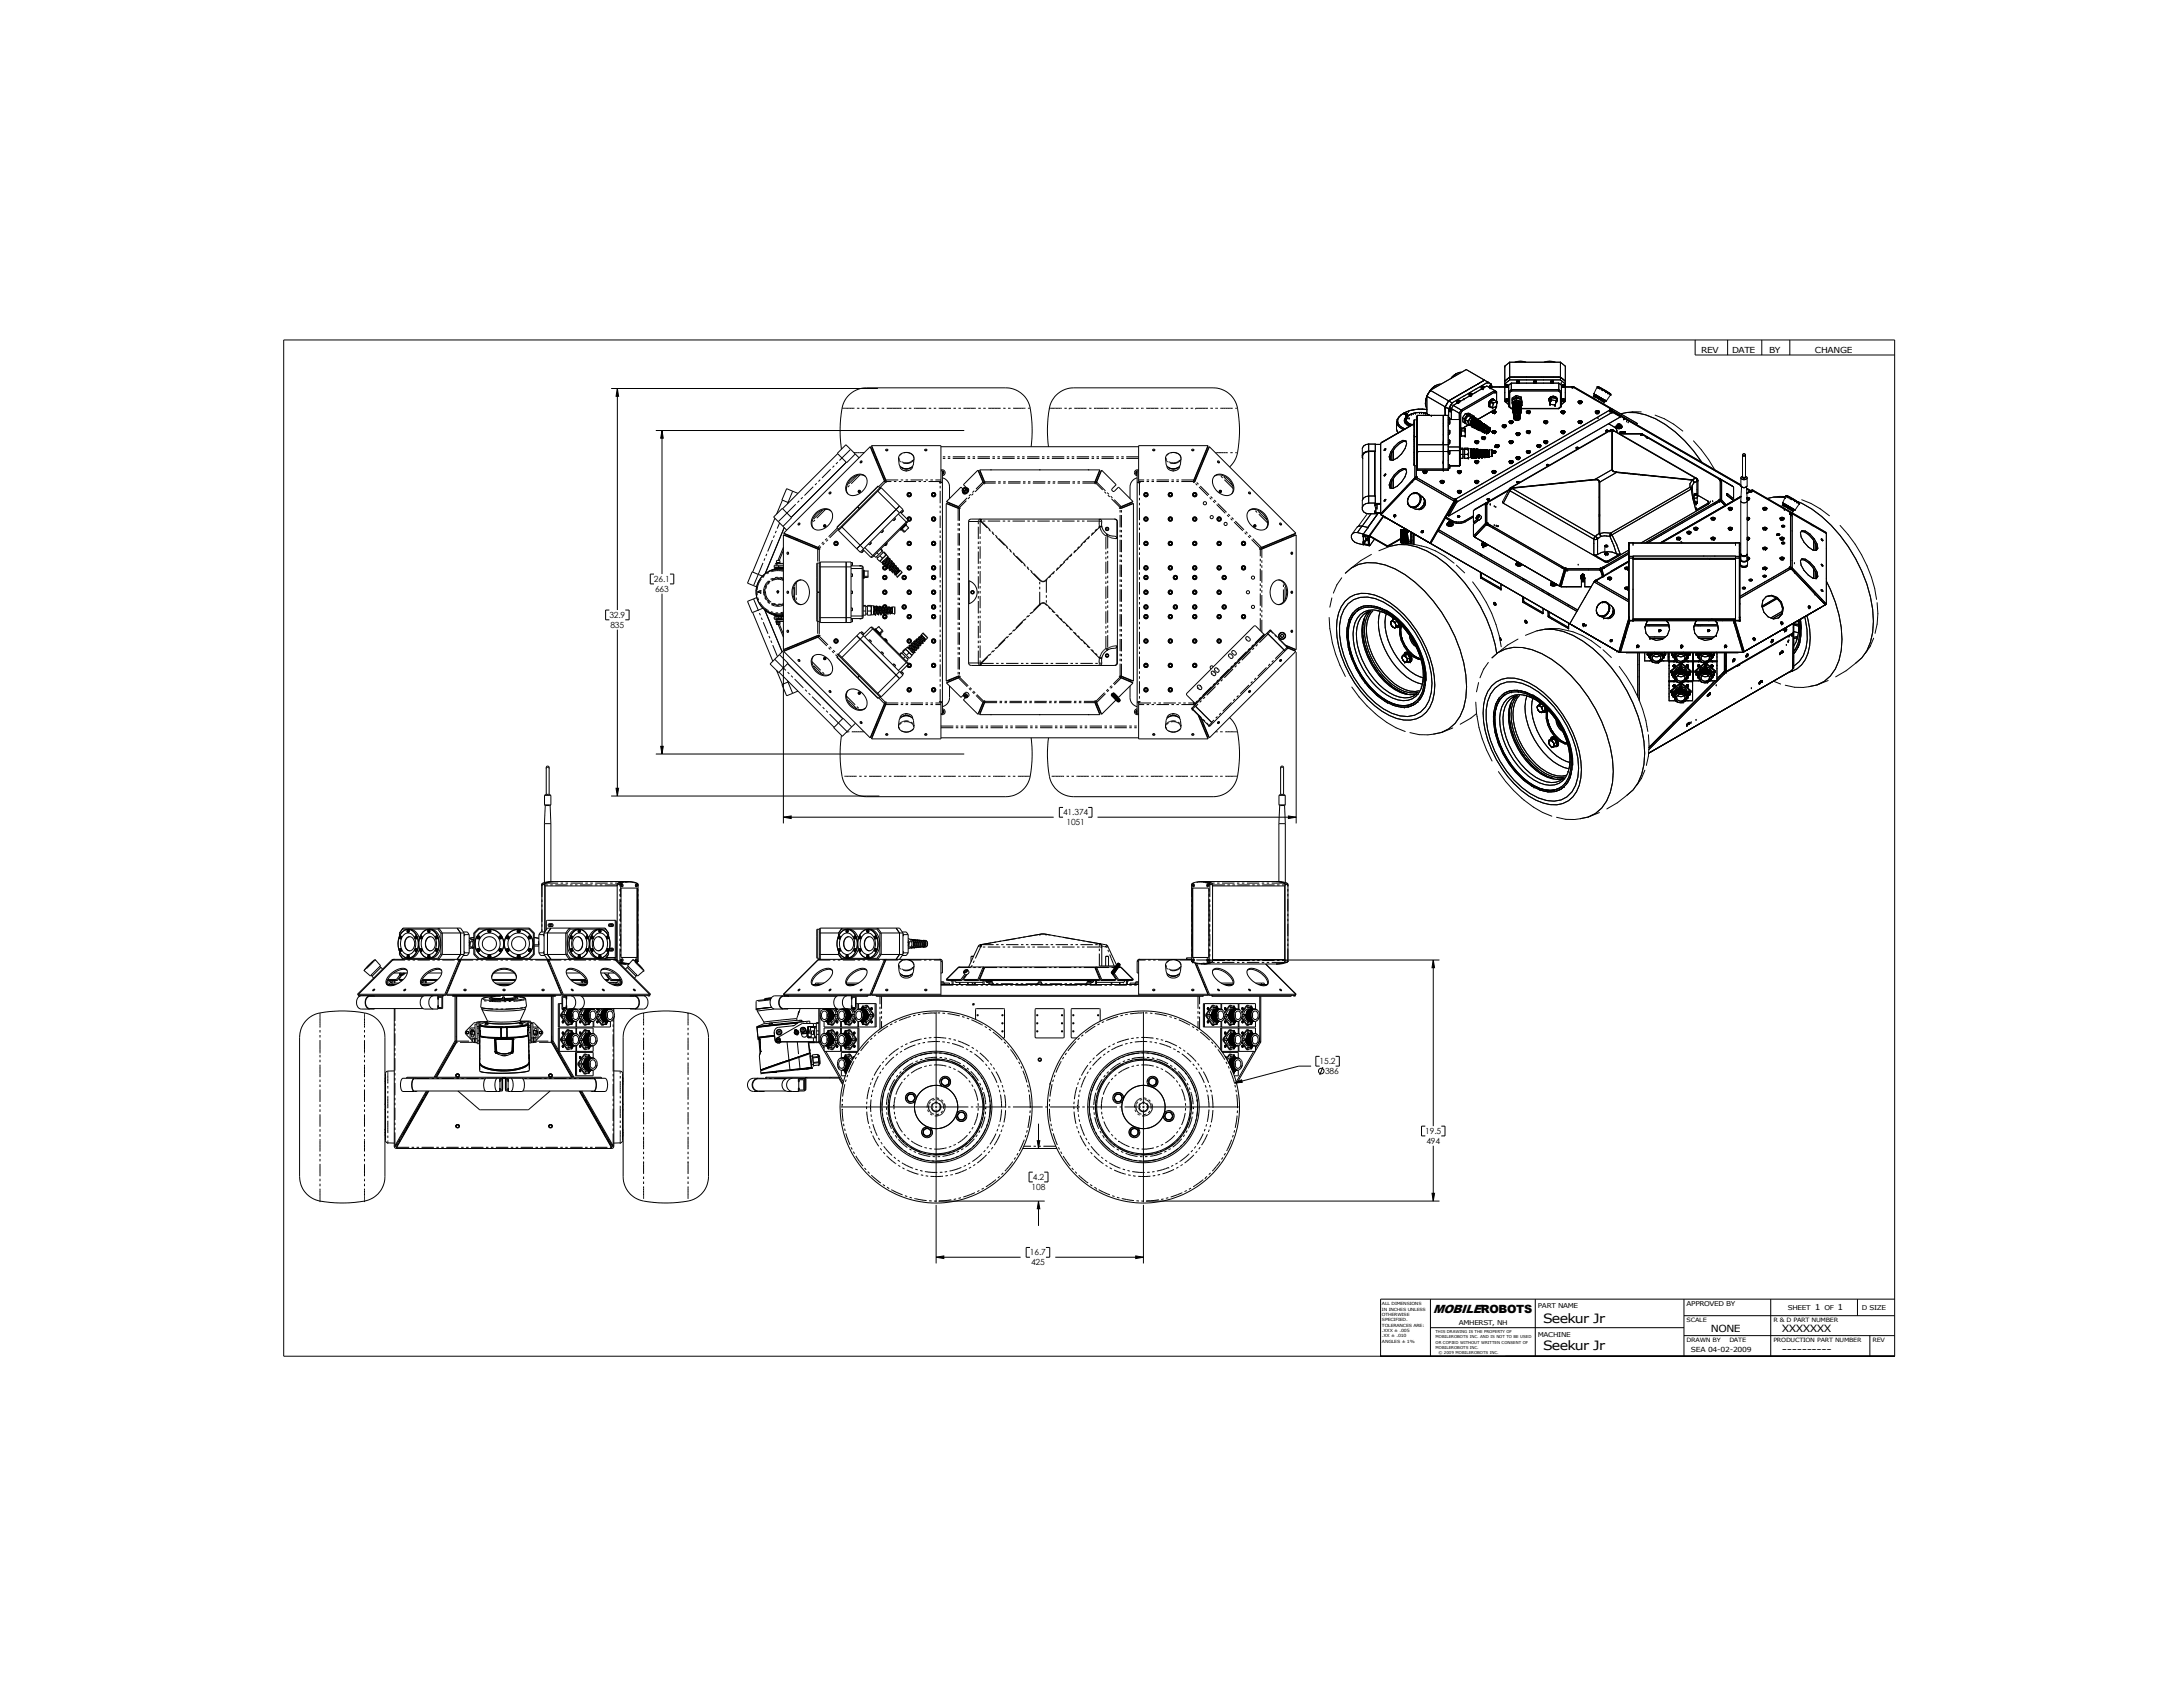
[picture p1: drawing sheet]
<svg xmlns="http://www.w3.org/2000/svg" width="1118mm" height="864mm" viewBox="0 0 1118 864" stroke-linecap="round" stroke-linejoin="round" font-family="sans-serif">
<defs><g id="words">
<g font-size="6.6">
<text x="790" y="677">Seekur Jr</text>
<text x="790" y="691">Seekur Jr</text>
</g>
<text font-size="6.1" x="734" y="672">MOBILEROBOTS</text>
<text font-size="5.5" x="912" y="693">----------</text>
<text font-size="5.1" x="912" y="682">XXXXXXX</text>
<text font-size="5" x="876" y="682">NONE</text>
<g font-size="4.3">
<text x="335" y="298">26.1</text>
<text x="335" y="303">663</text>
<text x="312" y="316">32.9</text>
<text x="313" y="321">835</text>
<text x="544" y="417">41.374</text>
<text x="546" y="422">1051</text>
<text x="676" y="545">15.2</text>
<text x="678" y="550">386</text>
<text x="730" y="581">19.5</text>
<text x="730" y="586">494</text>
<text x="529" y="604">4.2</text>
<text x="528" y="609">108</text>
<text x="527" y="643">16.7</text>
<text x="528" y="648">425</text>
</g>
<g font-size="4.2">
<text x="871" y="181">REV</text>
<text x="887" y="181">DATE</text>
<text x="906" y="181">BY</text>
<text x="929" y="181">CHANGE</text>
<text x="929" y="671">1</text>
<text x="941" y="671">1</text>
</g>
<text font-size="3.6" x="866" y="692">SEA 04-02-2009</text>
<g font-size="3.4">
<text x="787" y="670">PART NAME</text>
<text x="863" y="669">APPROVED BY</text>
<text x="915" y="671">SHEET</text>
<text x="934" y="671">OF</text>
<text x="953" y="671">D SIZE</text>
<text x="747" y="678">AMHERST, NH</text>
<text x="787" y="684">MACHINE</text>
</g>
<g font-size="3">
<text x="863" y="677">SCALE</text>
<text x="908" y="677">R &amp; D PART NUMBER</text>
<text x="863" y="687">DRAWN BY</text>
<text x="885" y="687">DATE</text>
<text x="908" y="687">PRODUCTION PART NUMBER</text>
<text x="959" y="687">REV</text>
</g>
<g font-size="2.2">
<text x="708" y="671">IN INCHES UNLESS</text>
<text x="708" y="668">ALL DIMENSIONS</text>
<text x="708" y="674">OTHERWISE</text>
<text x="708" y="676">SPECIFIED.</text>
<text x="708" y="679">TOLERANCES ARE:</text>
<text x="708" y="682">.XXX ± .005</text>
<text x="708" y="685">.XX ± .010</text>
<text x="708" y="687">ANGLES ± 1%</text>
</g>
<g font-size="2.1">
<text x="735" y="683">THIS DRAWING IS THE PROPERTY OF</text>
<text x="735" y="685">MOBILEROBOTS INC. AND IS NOT TO BE USED</text>
<text x="735" y="688">OR COPIED WITHOUT WRITTEN CONSENT OF</text>
<text x="735" y="690">MOBILEROBOTS INC.</text>
<text x="736" y="693">© 2009 MOBILEROBOTS INC.</text>
</g>
</g></defs>
<g fill="#000">
<path d="M316 199l1 4h-2zM339 220l1 4h-2zM338 382h2l-1 4zM315 404h2l-1 4zM401 418h4v1zM660 418h4l-4 1zM734 491v4h-1zM632 554l4-1v1zM531 584h1v4zM532 615v4h-1zM733 611h1v4zM479 644l4-1v1z"/>
<path d="M581 643l4 1h-4z"/>
</g>
<g fill="none" stroke="#000" stroke-width=".51">
<path d="M145 174h825v520h-825zM868 174v8h102M884 174v8M902 174v8M916 174v8M313 199h136M316 199l1 4h-2zM316 199v113M732 200h.1M732 200l-1 3v9M732 200l-1 3M732 200l10 5"/>
<path d="M735 198h.1M735 197h.1M735 197l-3 3M735 197v1M738 197h-3l-3 3M745 191h.1M746 191h-1M746 191l-3 3 3-3M746 191h.1M748 191h-2l-3 3M757 197l-7 3M758 199h.1"/>
<path d="M758 199h1M759 198l-1 1M759 198h1M759 198h.1M759 199h.1M759 199l-6 3M759 198v1M759 195l-2 2M760 198l-1 1M760 198h.1M760 198h1l4 2M760 195l-9-6-19 11"/>
<path d="M760 195l-3 2M760 195l2 1M762 196h.1M762 196h1M762 196l-19 10M762 198h.1M763 197l-1 1M763 197l1 1M763 197h.1M763 199h.1M763 198h.1M763 198v1"/>
<path d="M763 196h.1M763 196l1 1M763 198h1M764 199h.1M764 199h-1M764 198h-1M764 198h.1M764 198h6M764 198v1M765 200h1v6M765 200v1M765 200l-17 10"/>
<path d="M770 187h.1M770 187v18l2 2M770 195l3-2zM771 197v1M771 197h1M771 198h.1M771 197h.1M771 198h1M772 198h.1M772 198h-1M772 197h.1M772 197v1"/>
<path d="M773 185l-3 2M773 185h26M773 185v9M773 193h.1M773 193h26M773 194l-3 3M773 194h26M774 196l-2 1v11M774 196h3M774 196v3M774 199l-2 2h1M774 199h24"/>
<path d="M774 199v1M776 185h2h3M776 196h.1M776 196h1M777 195l-1 1M777 196h.1M777 195h.1M777 195v1M777 195h1v1M777 195l1 1M777 195h1M778 196h-1"/>
<path d="M778 195h.1M778 195v1M778 196h.1M785 196h.1M785 195h.1M785 196h1M785 196h-8M786 196h.1M786 195h-1M786 195h.1M786 196v-1v1M786 196h8"/>
<path d="M786 195l1 1M787 196h-1M787 196v-1h-1l-1 1M790 185h3h3M794 196l1-1v1M794 196h.1M794 195v1M794 195h.1M794 196h1M794 195h1M794 196v-1l1 1M795 195h.1"/>
<path d="M795 196h.1M795 195v1M798 196l1 1v11M798 196h-3M798 196v3M798 199l1 2M798 199v1M799 185l2 2v18l-2 2M799 185v9M799 193l2 2zM799 194l2 3M799 196h.1"/>
<path d="M800 198h.1M800 197v1M800 197h.1M800 198h1M801 198h-1M801 198h.1M801 197h-1M801 197h.1M801 197v1M801 197h-1v1M801 198h4M805 198h.1"/>
<path d="M805 198l20 12M806 198h.1M806 198h-1M806 198l32 19M818 198l-2 4M818 198h.1M818 198l7 4M818 198h1M818 198l1 1M819 198h.1M819 198l1 1M819 199h.1"/>
<path d="M819 199h1M820 199h.1M820 199v1M820 199l2 1M820 200h.1M820 200h2M821 200h.1M431 209a66 66 0 0 0 0 21M431 209a13 13 0 0 1 13-10h71a13 13 0 0 1 12 10M431 209h6M439 209h1M441 209h2"/>
<path d="M444 209h6M451 209h2M454 209h8M463 209h1M465 209h2M468 209h6M475 209h2M478 209h1M481 209h6M488 209h1M491 209h1M493 209h7"/>
<path d="M501 209h1M503 209h2M506 209h6M514 209h1M516 209h1M519 209h6M526 209h1M527 209a66 66 0 0 1 1 20M537 209a13 13 0 0 1 13-10h71a13 13 0 0 1 13 10M537 209a63 63 0 0 0 0 20M537 209h.1M537 209h7"/>
<path d="M545 209h1M547 209h.1M547 209h2M550 209h6M558 209h1M560 209h8M569 209h1M571 209h2M574 209h6M582 209h1M584 209h1M587 209h6"/>
<path d="M594 209h2M597 209h1M599 209h7M607 209h1M610 209h1M612 209h.1M612 209h6M620 209h1M622 209h1M625 209h6M632 209h2M634 209a63 63 0 0 1 0 23"/>
<path d="M715 220l1 1M715 220h.1M715 216v3M715 216h.1M715 216v4M715 216l1 2 3 2M719 211l-3 2-1 3M719 211a4 4 0 0 0-3 5 4 4 0 0 0 3 4M719 212h.1M719 212h1M720 212h.1M720 215h.1"/>
<path d="M720 215a3 3 0 0 0 3 3M720 213a2.3 2.3 0 0 0 0 4M720 213h.1M720 217h.1M720 213v2M720 217l1 1M721 214h.1M721 213h-1M721 213a2.7 2.7 0 0 0-2 3 2.7 2.7 0 0 0 3 2M721 211h.1M721 218h.1M721 218h1"/>
<path d="M722 214h.1M722 212l-1 1M722 210l-3 1M722 212l-2 1M723 212a2.7 2.7 0 0 0-3 3 2.7 2.7 0 0 0 3 2M723 212h.1M724 212h-1M724 212h.1M724 218h.1M724 217l-17 10M724 217l-17 10v36M724 215h1"/>
<path d="M724 215v23M724 215h.1M725 211l-2 1M725 211h.1M726 211h-1M726 213h15v28h-15M726 213h-1v31M726 213v28M727 211h.1M727 211h-1M727 211h1M728 211h.1"/>
<path d="M728 211h2M728 209l-6 1M728 209l2 1M729 211h.1M730 212h.1M730 211l1 1M730 207h.1M730 211v1M730 210h1M730 203v4M731 203l-1 4M731 203l-1 4 1 2"/>
<path d="M731 203h.1M731 203h-1M731 212l1 1M731 203l9 5M731 201v1zM732 212l-1 1M732 213h-1M733 213h.1M739 213v28M740 209h.1M740 208h.1M740 208v5"/>
<path d="M740 208l2 1M741 217h1M741 214h1M741 215h6M741 215h1M742 205l-2 3M742 209v5M742 205h.1M742 205l1 1M742 209h.1M742 210h.1M742 210v1"/>
<path d="M742 214h.1M742 217h.1M742 215h.1M742 216h.1M742 214v1M742 215v2M742 208h.1M742 211h.1M742 210l1 1M743 210h-1M743 210h.1M743 211h.1"/>
<path d="M743 207h.1M743 207l-1 2M743 211h-1M743 209v1M743 210v1M743 209h.1M743 210v5M743 209l4 2M743 209h-1v1M743 206v1M744 208l4 2M744 208l-1 1"/>
<path d="M744 204l-2 1M746 206h.1M746 206h1M746 205h.1M746 205v1M746 206l-2 2M747 205h.1M747 206h.1M747 205h-1M747 205l-1 1M747 205v1M747 211v4"/>
<path d="M747 211l1 1M747 215h1v23l-1 1M747 215v24M748 219h.1M748 219v3M748 219h1M748 212v7M748 219v4M748 219v4zM748 210h1M748 210l-1 1M748 219l2 1"/>
<path d="M749 219h-1M749 210l-1 2M749 214v2l1 1M749 214l1 1M749 204h.1M750 215v2M750 220h.1M750 220v3h-2M750 212h2h1M750 215v2l2 1M750 212h1M750 212l-1 2"/>
<path d="M750 215l1 1M750 216v1M750 200l-6 4M751 212l-1 3M751 216h1M752 216h.1M752 218h.1M752 216v1M752 213h.1M752 218h1M752 218l-3 1M752 218l-4 1"/>
<path d="M752 213a2.4 2.4 0 0 0-2 3M752 213l1-1 2 1M752 217v1M752 217h.1M752 213l-2 2M752 213h1M752 217l1 1M752 202h.1M752 202l1 1M752 215v2M752 215h.1M752 201h1"/>
<path d="M753 203l-6 3M753 203h.1M753 202v1M753 201l-1 1M753 202h.1M753 217h.1M753 214h.1M753 217v1M753 214l-2 2M753 216h.1M753 212h.1M753 212h-2"/>
<path d="M753 213v1M753 213h.1M753 216v1M753 218h.1M753 213h1M753 218h1M753 201v1M753 201h.1M753 215v1M753 215h.1M753 214l-1 1M753 201l1 1"/>
<path d="M753 217l1 1M753 202h1M754 202h.1M754 202h-1M754 218h.1M754 215h-1M754 216h-1M754 215h.1M754 216h.1M754 215l-1 2M754 215l-1 1M754 214h.1"/>
<path d="M754 213l-1 1M754 214v1M754 217h.1M754 215v1M754 217v1M754 218l1 1M754 213l1 1M754 216v1M755 215h.1M755 216h-1M755 213h-1M755 218h.1"/>
<path d="M755 216h.1M755 217h.1M755 214h-1M755 219h.1M755 217v1M755 213v1M755 213h.1M755 214h.1M755 218v1M755 214l-1 1M755 215v1M755 216v1"/>
<path d="M755 214h1M755 219h1M756 215h.1M756 214h.1M756 215h-1M756 217h-1M756 219h.1M756 217h.1M756 216h.1M756 214v1M756 216v1M756 218v1"/>
<path d="M756 218h.1M756 219l1 1M756 217v1M756 215h1M756 216h1M757 216h.1M757 215h.1M757 220h.1M757 218h.1M757 216h-1M757 218v1M757 215l-1 1"/>
<path d="M757 219h.1M757 215v1M757 217v1M757 219v1M757 217h.1M757 220h1M757 216h1M757 215l1 1M757 216v1M758 220h.1M758 217h-1M758 216h-1"/>
<path d="M758 216h.1M758 217h.1M758 218h.1M758 219h.1M758 219v1M758 218v2M758 218v1M758 217v1M758 216v1M758 216h1M759 217h-1M759 218h-1"/>
<path d="M759 218h.1M759 216h.1M759 217h.1M759 217l-1 1M759 216v1M759 220h.1M759 219h.1M759 216h-1M759 219v1M759 218v1M759 217h1M759 217v1"/>
<path d="M760 217h.1M760 220h.1M760 218l-1 1M760 220v1M760 218h-1M760 219h-1M760 218h.1M760 219h.1M760 219v1M760 217h-1M760 218v1M760 217v1"/>
<path d="M761 218h.1M761 219h-1M761 218h-1M761 219h.1M761 218v1M761 218l-1 1M761 219h2M761 220v2M761 220a.9 .9 0 0 1 1-1 .9 .9 0 0 1 1 1M762 220h-1M762 220h.1M762 219v1"/>
<path d="M762 219h.1M762 207v1M762 208h.1M762 207h.1M762 207l1 1M762 219l1 1M762 206v1M762 206h.1M762 208h1M762 219v2h-1M763 208h.1M763 205l-1 1"/>
<path d="M763 219l-2 1M763 219h.1M763 219v1M763 205h.1M763 205l-1 2M763 206l2-1 1 1M763 206v2l1 1M763 206h1M763 206h.1M764 204l-1 1M764 206h.1M764 205h-1"/>
<path d="M764 204h.1M764 205h.1M764 209h.1M764 211h.1M764 204h1M764 204v1M764 206h1M764 211h1M764 207v2M765 206h.1M765 211h.1M765 211h-1"/>
<path d="M765 206l-1 1M765 204l-2 1M765 204l-2 1-1 2M765 210h.1M765 204v1M765 205h-1M765 205a2.2 2.2 0 0 0-3 2M765 205a1.8 1.8 0 0 0-2 0 1.8 1.8 0 0 0-1 2M765 201h.1M765 211h1M765 210l-9 5M765 201h1"/>
<path d="M765 201l-16 9M766 211h.1M766 211h-1M766 208h.1M766 208l-2 1M766 211l-1-1-1 1h1M766 207l-1 3M766 206h-1M766 206h.1M766 206v2M769 218h.1M769 218h2l-1 1"/>
<path d="M769 218l1 1M769 218h1M770 218h.1M770 218h-1M770 218v1M770 219h.1M770 218h1M771 218h.1M771 218l-1 1M771 205h.1M771 204v1M771 205v1"/>
<path d="M771 204h1M771 204h.1M771 206h.1M771 206h1M771 205h1M772 205h.1M772 206h.1M772 205h-1M772 204h.1M772 205v1M772 204v1M772 208l2 1"/>
<path d="M772 208h1M773 216h.1M773 208l1 1M773 201v7M773 216h1M773 216v1M774 216h.1M774 216h-1M774 217h.1M774 209h1M774 200h24M774 209h.1"/>
<path d="M774 216v1M774 200l-1 1M774 205h.1M774 205v1M774 206v1M774 207v1M774 207h.1M774 208h.1M774 208v1M774 216l-1 1M774 207h1M774 208l1 1"/>
<path d="M775 208h.1M775 209h.1M775 209v1M775 206l-1 2M775 207l-1 1M775 210h.1M775 208v1M775 206h.1M775 207h.1M775 210v1M775 210v2M775 211h.1"/>
<path d="M775 207h-1M775 211v1M775 207v1M775 212h.1M775 212v2M775 213h.1M775 214h.1M775 206h-1M775 212v1M775 214l1 1M775 206v1M775 204h.1"/>
<path d="M776 211h.1M776 211l-1 1M776 207h-1M776 210h-1M776 212h-1M776 210h.1M776 214h.1M776 207h.1M776 208h.1M776 206l-1 1M776 208h-1M776 209h-1"/>
<path d="M776 214v1h1M776 211h-1M776 204h-1M776 206h.1M776 209h.1M776 213v1M776 212h.1M776 210l-1 1M776 205l-1 1M776 206h-1M776 208v1M776 213h.1"/>
<path d="M776 206l-2 2M776 209v1M776 207l-1 1M776 210v1M776 211v1M776 213l1 1M776 211h1M776 203l3 1M776 202l-2 2v1M776 202l3 1M776 202v1M776 204v1"/>
<path d="M776 203l-2 2M776 208h2M776 204l3 1M776 204l-2 1M776 205h.1M776 205h1M776 206h1M776 213h1M776 208h1M776 207h1M776 209h1M776 213a1.2 1.2 0 0 0 0 1 1.2 1.2 0 0 0 1 1 1.2 1.2 0 0 0 1-1"/>
<path d="M777 209h.1M777 209h-1M777 211h-1M777 213h.1M777 208h-1M777 210h-1M777 210h.1M777 211h.1M777 207h-1M777 207h.1M777 206h-1M777 206h.1"/>
<path d="M777 204h1M777 215h.1M777 208h.1M777 214h.1M777 209h1M777 213h-1M777 213h1M777 212h.1M777 207h1M777 210h1M777 206h1M777 212h-2"/>
<path d="M777 212h1M777 208h1M777 205h-1M777 205h.1M777 211h1M777 205h1M777 213v1M778 211h.1M778 213h.1M778 206h.1M778 207h.1M778 209h.1"/>
<path d="M778 211v1M778 210h.1M778 210v1M778 210h-2M778 209v1M778 214h.1M778 208h.1M778 212h.1M778 214l-1 1M778 213v1M778 207v1M778 208v1"/>
<path d="M778 213h-2l-1 1M778 206v1M778 212v1M778 205l1 1M778 205h1M778 214l-2 1M778 208l1 1M778 208h1M778 207h1M778 207l1 1M778 209h1M778 210h1"/>
<path d="M778 211v2M778 210l1 1M779 211h.1M779 209h.1M779 211h-1M779 210h.1M779 208h.1M779 207h.1M779 209l-1 2M779 209h19M779 203v3M779 205v3"/>
<path d="M779 204v2M779 203v1M779 205v1M779 207v3M779 207v1M779 206h.1M779 206v1M781 211h.1M782 211h.1M782 211h1M782 210h.1M783 211h.1"/>
<path d="M783 210h.1M783 211h-1M784 211h.1M784 211h-1M784 211l-2-1-1 1h1M791 216h1M791 216h-1l1 1M791 216h.1M791 216v1M791 217h.1M792 216h.1M792 216l-1 1"/>
<path d="M793 205v1M793 204a2.2 2.2 0 0 1 2-1 2.2 2.2 0 0 1 2 2M793 204v1M793 204h.1M793 207h1M793 206h.1M793 204a2.4 2.4 0 0 1 4 0M793 207h.1M794 203l-1 1M794 207h.1M794 204h-1M794 203h.1"/>
<path d="M794 207h2M794 205v2M794 204v1M794 204l-1 3M794 204h3v1M794 205h.1M794 204h.1M794 205h3M795 203h-1M795 203l-2 1M795 203h1M795 203h.1"/>
<path d="M796 203h.1M796 203h-1M796 203l1 1M796 207h.1M796 203h1M797 205h.1M797 203v1M797 204h.1M797 205l-1 2M797 204v-1a2.4 2.4 0 0 0-4 1M797 204v1v1v-1M797 204v1"/>
<path d="M798 209h.1M798 200l1 1M799 201v7M799 208l-1 1M799 211h.1M799 208h.1M799 211h1M800 211h-1M800 211h.1M800 211h1M800 204v1M800 205h.1"/>
<path d="M800 205v1M800 204h1v1M800 204h.1M800 210h.1M800 206h.1M800 205h1M800 206h1M801 211h.1M801 205h.1M801 211h-1M801 206h-1M801 206h.1"/>
<path d="M801 205v1M801 211a1.1 1.1 0 0 0-1-1 1.1 1.1 0 0 0-1 1M808 216l1 1M808 216h.1M808 206h.1M808 205h2M808 205h.1M808 205v1h1M808 216h2M808 206h1M808 216h1M809 206h-1"/>
<path d="M809 206h.1M809 216h-1M809 216v1M809 216h.1M809 205v1M809 217h.1M809 205h.1M809 216h1M809 206h1M810 206h.1M810 216h.1M810 206h-1"/>
<path d="M810 216h-1M810 205h.1M810 205v1M810 216l-1 1M816 202h.1M816 202l-1 2M816 202v1M816 203h.1M816 203h1M816 204h.1M816 202h1M817 203h.1"/>
<path d="M817 202h.1M817 211h.1M817 202l2 1M817 202l1 1M817 203l1 1M817 211h1M818 211h.1M818 211h-1M818 210h.1M818 203h.1M818 204h.1M818 204h1"/>
<path d="M818 214h.1M818 203l2 1M818 211h1M819 204h.1M819 211h.1M819 211h-1M819 203l1 1M819 211v-1h-2v1h1M819 203h.1M819 204l1 1M820 204h.1M820 204l2 1"/>
<path d="M820 205h.1M820 205h1M820 204h1M821 205h.1M821 204h.1M821 204v1M821 205v1M821 205h1M821 206v1M822 200h.1M822 205h.1M822 200v1"/>
<path d="M822 205l-1 1M822 201h.1M822 201h1M822 200l1 1M823 201h.1M823 201l1 1M823 201h1M824 217l3 2 1 2M824 201h.1M824 210h.1M824 202h.1M824 201v1"/>
<path d="M824 209v1M824 209l1 1M824 210l-79 45M824 210h1M824 202h1M825 202h.1M825 210h.1M825 202l-3 3M825 211h.1M825 220h.1M825 210v1M825 210h1h-1"/>
<path d="M825 211l7 3M825 211h1M825 220h1M825 210l5 3M825 210l66 38M825 211l-79 46M826 211l4 2M826 211h-1M827 218v1M827 218l1 1M828 219h.1M828 218h-1"/>
<path d="M828 218h.1M828 217v2h1l1-1M828 217v1M828 217h.1M828 218h1M829 218h.1M829 217v1M829 217h.1M829 217h-1M829 217h1M830 213l-88 51M830 218h-1"/>
<path d="M830 213h.1M830 212a32 32 0 0 1 28 9 75 75 0 0 1 13 16M830 217v1M830 218h.1M830 218a1.2 1.2 0 0 1-1 1 1.2 1.2 0 0 1-1 0l-1-1M830 218v1h-2M831 214h.1M832 214h.1M832 214l59 35M833 215h.1M834 216h.1M840 211h-7"/>
<path d="M847 213l5 1 10 7M336 220h158M339 220l1 4h-2zM339 220v74M427 238l-1 1M429 232l-28 28M429 237l-1 1M431 234l-1 2M433 237l-28 28M435 230l-2-2-4 4 2 2M435 230l5 4M435 230l-4 4"/>
<path d="M437 232h5M438 232l-5 5-2-3M441 237h.1M441 236v1M445 229l8 18M445 229l8 17M445 229l-44 44M446 228h36l-1 19M446 228l8 18M447 232h1M449 235h.1M449 234v2"/>
<path d="M454 231h.1M454 230l1 1h-1zM460 234l1 2M460 236h1M461 239a3 3 0 0 0 3 2 3 3 0 0 0 3-2M461 239l3 1 3-1M462 232l-1 1M462 239l2 1 2-1M463 232h2a2.9 2.9 0 0 1 3 2M467 236h.1M467 236l-2 1-3-1M468 235v2a4 4 0 0 1-4 3 4 4 0 0 1-4-3v-2a4 4 0 0 1 4-3 4 4 0 0 1 4 3l-3 2h-3"/>
<path d="M473 230h2l-1 1zM473 231h1M474 231h.1M482 229h101M483 234h1M483 235h1M485 234h1M485 235h1M488 234h6M488 235h6M495 234h2M495 235h2"/>
<path d="M498 234h1M498 235h1M500 234h7M500 235h7M508 234h1M508 235h1M511 234h1M511 235h1M513 234h6M513 235h6M521 234h1M521 235h1"/>
<path d="M523 234h2M523 235h2M526 234h6M526 235h6M533 234h2M533 235h2M536 234h1M536 235h1M539 234h6M539 235h6M546 234h1M546 235h1"/>
<path d="M549 234h1M549 235h1M551 234h7M551 235h7M559 234h1M559 235h1M561 234h2M561 235h2M564 234h6M564 235h6M571 234h2M571 235h2"/>
<path d="M574 234h1M574 235h1M577 234h6M577 235h6M590 231h1M597 234v2M597 236h1M597 239a3 3 0 0 0 4 2 3 3 0 0 0 3-2M598 236h.1M598 239l2 1 3-1M598 232l-1 1M599 239l2 1 2-1"/>
<path d="M599 232h3a2.9 2.9 0 0 1 2 2M604 236h.1M604 236l-3 1-3-1M605 235l-1 2a4 4 0 0 1-3 3 4 4 0 0 1-4-3v-2a4 4 0 0 1 4-3 4 4 0 0 1 4 3l-2 2h-4M610 231h1M616 235h.1M616 234v2M617 232h1M618 228h-35v19M618 228l-7 18M619 229l-7 18M619 229l44 44"/>
<path d="M619 229l-7 17M622 232h7M623 236l1 1M623 237h1M630 232h1M632 232h2M634 232a13 13 0 0 1-5 7M701 227v4M701 231v27M701 227l-3 1-1 1 1 6M701 227h6M701 231h3v23"/>
<path d="M701 231h-2l-1 2v23M701 231l-3 1-1 1M701 231h3M704 227v4M709 230v1zM709 230h.1M713 232l-1 2v1M713 232v4M713 231v5M714 229l2-2 2-2 2 1a9 9 0 0 1-7 10l-1-1-1-1zM716 221h.1M720 226a9 9 0 0 0-7 6"/>
<path d="M724 238h.1M724 238h1M724 224h1M724 224h.1M724 238v6M725 231h16M725 240h1h15M726 231h.1M739 226h.1M739 227h.1M739 236h.1M739 237h.1"/>
<path d="M741 231h.1M741 220h1M741 222h1M741 227h1M741 228h-16M741 229h7M741 239h1M741 238h1M741 225h1M741 232h1M742 222h.1M742 220h.1"/>
<path d="M742 239h.1M742 238h.1M742 227h.1M742 225h.1M742 232h.1M742 231h.1M742 220v2M742 225v2M742 238v1M742 231v1M742 239h5M748 231h-7"/>
<path d="M748 223h.1M748 229h1v6h-1M748 230h1M748 238h-1h-5M748 233h1M748 222v1M748 221h2M749 234h1M749 230h1M750 230h1M750 233h1M750 223h.1"/>
<path d="M750 221h.1M751 233h1M751 230l1 1M752 230h-1M752 230h.1M752 234h.1M752 230v4M752 230l-2-1v6l2-1M752 232l-1 1M752 232h.1M752 230h1M753 230h.1"/>
<path d="M753 231h.1M753 230v4h-1M753 230v1M753 233h.1M753 233v1M753 231v2M753 232h.1M753 232v1M753 234h.1M753 230h1M753 234h1M754 234h.1"/>
<path d="M754 230h.1M754 230v1M754 230v2M754 231h.1M754 232v1M754 232h.1M754 233h.1M754 233v1M754 231v1M754 230h1M754 233h1M754 232h1"/>
<path d="M755 230h.1M755 230v1M755 233h.1M755 232h.1M755 232v1M755 231h.1M755 233v1M755 231v1M755 233l-1 1M755 236h.1M755 226h.1M755 234h.1"/>
<path d="M755 237h.1M755 226h2M755 226v1h1M755 236v1M755 226v1M755 231h1M755 231l1 2M755 227h.1M755 237h1M755 227h1M755 232h1M756 233h.1"/>
<path d="M756 231h.1M756 232h.1M756 232v2M756 236h-1M756 231v1M756 227h.1M756 233v1M756 234h.1M756 226h-1M756 236h1M756 226h.1M756 236h.1"/>
<path d="M756 226h1M756 237h.1M756 234h-1M756 230h.1M756 230v1M756 232v1M756 230h1M756 231l1 2M756 233l1 1M756 232h1M756 233h1M757 226h.1"/>
<path d="M757 236h.1M757 232h.1M757 232v1M757 233v1M757 227h-1M757 237h-1M757 233h.1M757 237h.1M757 230h.1M757 236v1M757 227h.1M757 234h.1"/>
<path d="M757 226v1M757 230v1M757 231h.1M757 231v1M757 231v2M757 226l-1 1M757 237l-1-1h-1l1 1M757 232v2M757 231h1M757 233h1M758 230h.1M758 234h.1"/>
<path d="M758 231h.1M758 234h-1M758 230l-1 1M758 233h.1M758 231v1M758 232h.1M758 230v1M758 233v1M758 232v1M758 230l1 1M758 220l1 1M758 220h1"/>
<path d="M758 231h1M759 231h.1M759 231v1M759 221h.1M759 220v1M759 232h.1M759 232v1M759 233h.1M759 232v2v-1M759 224h.1M759 224v1M759 233v1"/>
<path d="M759 234h.1M759 225h.1M759 230h.1M759 221h1M759 230v1M759 224h1M759 234h-1M759 232l1 1M759 231l1 1M759 220l1 1M760 221h.1M760 233h.1"/>
<path d="M760 233h-1M760 231v1M760 224h.1M760 232h.1M760 230h.1M760 231h-1M760 231h.1M760 232v1M760 233v1M760 225h.1M760 224h-2l1 1M760 224h1l-2 1"/>
<path d="M760 230h-1M760 234h.1M760 230v1M760 221l1 1M760 224v1M760 233l1 1M760 231h1M760 232l1 1M760 233h1M761 233v1M761 234h.1M761 233h.1"/>
<path d="M761 231h.1M761 231h-1M761 221h.1M761 221v1M761 230h.1M761 234h-1M761 230l-1 1M761 220v1M761 220h.1M761 222h.1M761 231v1M761 230v1"/>
<path d="M761 232h.1M761 221v1l2-1M761 232v1M761 230h1M761 233l1 1M761 233h1M762 230h.1M762 233h.1M762 230v1M762 233v1M762 231h.1M762 234h.1"/>
<path d="M762 222h-1M762 221h.1M762 231v1M762 232h.1M762 231v2M762 232v1M762 221v1M762 231l1 1M763 233h.1M763 230h.1M763 233h-1M763 231h.1"/>
<path d="M763 221h-1M763 230h-1M763 233l-1 1M763 234h.1M763 230v4M763 234h1M763 230h1M763 220l-1 1M763 220v1M764 232h.1M764 233h.1M764 231h.1"/>
<path d="M764 230h.1M764 230v4M764 231h1h1M764 221h.1M764 231v1M764 232h1M764 221v1M764 222h1M765 221h.1M765 221h-1M765 231h.1M765 231h-1"/>
<path d="M765 232h.1M765 222h.1M765 228h.1M765 231v1M765 221v1M765 229h.1M765 221h1M765 231h1M766 221h.1M766 231h.1M766 231v1M766 221h-1"/>
<path d="M766 232h-1M766 221l-1 1M766 228v1M766 228h1M766 229h.1M766 228h.1M766 221h-2l1 1M766 229h1M767 228h.1M767 228h-1M767 229h.1M767 228v1"/>
<path d="M767 228h1M768 228h.1M768 228l-1 1M773 226h.1M773 236h.1M773 226v1M773 226h1M773 237h.1M773 236v1M773 227h.1M773 236h1M773 236v1h1"/>
<path d="M773 227h1M773 237h1M774 226h.1M774 236h.1M774 226h-1M774 236h-1M774 227h.1M774 237h.1M774 236h1l-1 1M774 236v1M774 226v1M774 226h1"/>
<path d="M774 227h-1M775 226h.1M775 226l-1 1M776 234l1 1M776 222h.1M776 234h.1M776 235h.1M776 222l1 1M776 222h1M776 234v1M776 235h1M777 222h-1"/>
<path d="M777 222h.1M777 234h-1M777 235h.1M777 234v1M777 222v1M777 234h.1M777 223h.1M777 234h1M777 222h1M778 222h.1M778 234h.1M778 235h-1"/>
<path d="M778 223h-1M778 235h.1M778 234v1M778 222h-1M778 222v1M778 222l-1 1M778 234l-1 1M778 234h-1h-1M778 222l-1-1-1 1M781 231h.1M781 221h.1M782 221h.1"/>
<path d="M782 231h.1M782 221v1M782 232h.1M782 231v1M782 222h.1M782 222h1M782 231h1M782 221h1M783 221h.1M783 231h.1M783 222h.1M783 231h-2l1 1"/>
<path d="M783 231h1M783 232h.1M783 232h-1M783 222h-1M783 221v1M783 221h-1M783 231h-1M783 231v1M784 221h.1M784 221h-1M784 231h.1M784 231l-1 1"/>
<path d="M784 221l-2-1-1 1h1M787 228h.1M787 228h2M787 228l1 1M787 228v1M787 229h.1M787 229h1M788 228h.1M788 229h.1M788 228h-1M788 228v1M788 228h1"/>
<path d="M789 228h.1M789 228l-1 1M791 226h-1l1 1M791 226h1M791 226h.1M791 226v1M791 227h.1M792 226h.1M792 227h.1M792 227h-1M792 238h.1M792 226v1"/>
<path d="M792 238h1M792 226v1h-1M793 238h.1M799 221h.1M799 221l1 1M799 221h1M800 221h-1M800 221h.1M800 221v1M800 222h.1M800 221h1M801 222h-1"/>
<path d="M801 221h.1M801 222h.1M801 221h-1M801 221v1M801 221l-1 1M801 221l-1-1-1 1M807 229h.1M807 229v1M807 230h1M808 229h.1M808 229h-1M808 230h.1"/>
<path d="M808 229v1M822 220v1M822 221h.1M822 221h1M822 220h1M822 220h.1M823 221h.1M823 220h.1M823 220v1M824 221h.1M824 220h.1M825 220l-52 30"/>
<path d="M825 220l-51 30M825 220v20M826 220l42 25M826 220v20M826 220h.1M826 220l43 25M828 221h.1M829 222h11M829 221h.1M829 221v1M829 221h1M830 221h.1"/>
<path d="M830 221v1M831 221h.1M831 221h-1M831 221v1M832 221h.1M832 221h-2M832 221v1M840 222h.1M840 222h1M841 222l39 23M841 222h-1M841 222h.1"/>
<path d="M841 222l46 27M843 223h.1M843 224h.1M867 226l8 9 3 6M892 233h1h1M892 233v11M892 233h.1M892 233h1M892 232v1M892 232l2 1M892 232h.1M893 233h.1"/>
<path d="M894 233v11M894 233h-1M401 256l-3 7M403 257v1M403 257h1M406 251l-3-1-3 6 3 1M406 251l-3 6M406 251l3 2M407 258l-4 5M409 256l-1 1M411 255h-1M416 249l-4 5"/>
<path d="M418 247l-1 1M420 246l-1 1M425 240l-4 5M425 252v1M435 248l-1 1M435 245a5 5 0 0 1 5-2 5 5 0 0 1 4 3 7 7 0 0 1-10 7 6 6 0 0 1 1-8zM439 243l-5 5M439 260l-11 10M439 260h1M439 259l1 1M439 260h.1M440 243l-4 5"/>
<path d="M443 244a7 7 0 0 0-7 1 7 7 0 0 0-2 8M449 251h.1M449 251l12 12M449 251l-20 21M450 249l-11 10M450 249v1M450 250h1M451 250l11 11-1 2M451 250l-2 1M453 246v1M453 246l-3 3M453 245h.1"/>
<path d="M453 247h.1M453 247l-22 22M454 246v1M454 246h6M454 246h.1M454 247h2M454 247h-1M454 247h.1M458 247h1M460 247h1M461 259l-22 22M461 246h1"/>
<path d="M463 247h6M464 241h.1M464 246h1M466 246h7M470 247h2M473 247h1M474 246h1M475 247h7M476 246h2M479 246h3M481 247h1zM481 247h.1"/>
<path d="M481 249v1M481 251v7M481 259v1M482 241a1.5 1.5 0 0 1 2 1 1.5 1.5 0 0 1-2 2M482 241v124M482 245a5 5 0 0 1 4 4v6M482 242h1zM482 241a.9 .9 0 0 1 1 1 .9 .9 0 0 1-1 1h1a.8 .8 0 0 0 0-1 .8 .8 0 0 0-1-1zM484 258l7 2M484 258v91M485 257l6 3M485 257l6 2"/>
<path d="M486 258h.1M491 259v1M491 260h.1M493 251v1M493 252h.1M493 250l-1-1-7 8M493 252h1M493 250v1M494 252v1M494 252h.1M494 251l-1 1M494 251v1"/>
<path d="M494 250h-1M494 250h1M495 256l-4 4M495 250a1.5 1.5 0 0 1 0 2 1.5 1.5 0 0 1-2 0M495 250l-1 1M495 250v1M495 251h-1M495 251v1M495 250h.1M495 250h1M495 255l-4 4M495 252h.1"/>
<path d="M495 252h-1M495 252l-1 1M496 250v1l-1 1-2 1v-1M496 254v1M497 253l-1 1M498 253l-1 1M499 251l-1 1M501 241l3 6M501 241l-8 7 2 2M501 241l2 6M502 241l2 6M502 241h61"/>
<path d="M503 247h1M503 247l-3 3M504 247l-5 5M504 247h.1M504 247h6M504 247v1l-1-1M507 241h1M511 247h1M514 247h1M516 247h6M524 247h1M526 247h2"/>
<path d="M529 247h6M532 241h1M536 247h2M539 247h1M541 247h7M542 247h6M549 247h1M552 247h1M554 247h6M554 247h7M557 241h1M560 247h1"/>
<path d="M561 247h-1M561 247h.1M561 247l4 4M561 247l5 4M563 241l-2 6M564 241l7 7-2 2v1l1 1 3-3 7 8M564 241l-3 6M565 252l1 1M567 252l1 1M567 253l1 1M569 254l1 1M569 255l4 5"/>
<path d="M570 256l4 3M573 260h.1M574 260h-1M574 259l-1 1M574 259v1M579 258h.1M580 257l-6 3M580 257l-6 2M580 258l-6 2M580 258v91M581 242l1 1zM582 241l-1 1z"/>
<path d="M582 242h.1M582 245a5 5 0 0 0-3 4v6M582 247h2zM583 241a1.5 1.5 0 0 0-2 1 1.5 1.5 0 0 0 1 2M583 247h3M583 246h3M583 241h-1v124h1M583 247v7M583 255v1M583 257v2M583 260v6M587 247h1"/>
<path d="M587 246h1M590 247h1M590 246h1M592 247h6M592 246h6M600 247h1M600 246h1M600 241h1M600 241h.1M601 241h.1M602 247h2M602 246h2"/>
<path d="M605 247h6M605 246h6M611 247h.1M611 246v1M611 246h.1M612 247h-1M612 245h.1M612 246l-1 1M612 246v1M612 248h1M613 247l1 1M614 249l4 5"/>
<path d="M614 249l5 4M619 255l1 1M620 254l1 1M621 256l1 1M622 244a7 7 0 0 1 7 1 7 7 0 0 1 2 8M622 256l1 1M622 244a7 7 0 0 1 7 1 7 7 0 0 1 2 8 7 7 0 0 1-8-2 7 7 0 0 1-1-7zM623 258l4 5M623 258l5 4M625 244l1 1M627 244l4 5M627 246l4 4"/>
<path d="M639 252l1 1M701 258h3v-4h-5l-2 2v5l1 1 3 1h3v-1M701 258l-3 1-1 1M704 260v2h3M705 258v3M707 258h-3v1v-1h3M713 246l-1 3v1M713 246v4M713 245v5M714 243l4-3h2a9 9 0 0 1-7 10h-1l-1-2zM720 240a8 8 0 0 0-7 6M721 257v1"/>
<path d="M721 256v1M721 257l1 2M721 258h.1M721 258l1 1M721 255v1M721 255h.1M721 254v1M722 259h.1M722 259v1M722 259l2 1M722 254h-1M722 260l4 1"/>
<path d="M722 260h.1M722 253v1M723 253h-1M723 246h.1M724 260h.1M724 252l-1 1M724 252h1M724 252h.1M724 259v1M724 259h.1M724 244l-17 19M724 244l1 1"/>
<path d="M724 244h.1M725 245l-18 19M725 245l19 12M725 245h.1M725 259h-1M725 244h.1M725 244h-1M725 259h.1M725 252l1 1M725 260h.1M725 260h-3M725 252l-2 1"/>
<path d="M725 252h.1M725 252h1M725 244l20 12M725 240l1 1M725 244v1M726 252h.1M726 252v1M726 253h.1M726 259h-1M726 259h.1M726 253l1 1M726 259l-1 1"/>
<path d="M726 253l2 1M726 253l1 2M726 258h.1M726 258v1M727 254h.1M727 257h.1M727 257l-1 1M727 254v2M727 256h.1M727 256v1M727 256l-1 3M727 255h.1"/>
<path d="M727 255v1M728 260h.1M728 254h.1M728 254l1 1M728 241l1 1M728 241h.1M729 259l-2 1-1 1M729 259l-2 1M729 242h.1M729 241h.1M729 255h.1M729 255a3 3 0 0 1 0 4 3 3 0 0 1-3 2"/>
<path d="M729 255v2v2M729 241h1M729 241v1M729 257v2M729 241h-1M730 241h.1M730 242h.1M730 241h-1M730 241l1 1M730 242h-1M730 241v1M731 242h-1"/>
<path d="M731 242h.1M737 247h.1M738 247h.1M738 246h.1M738 246v1M738 247h1M738 246l1 1M738 246h1M739 246h.1M739 247h.1M739 246v1M739 247h-1"/>
<path d="M739 241h.1M739 247v-1h-1l-1 1h1M744 257l-12 21 4-6M744 257h1M745 257l-9 15M745 257h.1M745 255v1M745 255h.1M745 256v1M745 256l-1 1M745 255v2M745 257l-4 7h1"/>
<path d="M745 255l1 1M745 257h1M746 257h.1M746 256h.1M746 256v1M746 257l-4 7M746 252v-1h1h1l-1 1M746 242h1M746 252h1M746 242h.1M746 252h.1M746 241h.1"/>
<path d="M746 251h.1M747 241l-1 1M747 252h-1M747 242h.1M747 252h.1M747 241h1M747 241h.1M747 252h1M747 241v1M747 241h-1v1M747 251h.1M747 241l1 1"/>
<path d="M748 241h.1M748 252h.1M748 242h.1M748 242h-1M748 241v1M748 252h-1M755 246l1 1M755 247h.1M755 246h.1M755 247h1M756 247h-1M756 247h.1"/>
<path d="M756 246l1 1M756 246l-1 1M756 246h.1M756 246v1M756 246h1v1M756 247h1M757 247h.1M757 247h-1M757 246h.1M760 258h.1M760 258l-6 3v6M760 258v10"/>
<path d="M761 258h.1M761 258h-1M761 257v1M761 257h.1M761 258v10M761 256h.1M761 255v1M761 255h1M761 255h.1M761 256h1M762 256h.1M762 255h.1"/>
<path d="M762 255l1 1M763 256h-1M763 256h.1M763 258h.1M764 242h.1M764 241h.1M764 241v1M764 241h1M764 242h1M765 241h.1M765 241h-1M765 242h.1"/>
<path d="M765 259h.1M765 241v1M765 241l1 1M766 242h.1M766 241h.1M766 242h-1M766 259h.1M766 241h-2v1h1M766 241v1M769 257h.1M769 257l1 1M770 258l48 28"/>
<path d="M772 251l-11 6M773 251l-18 10M773 250v1M773 250l-4 7M773 251h.1M773 251l-3 7M773 250h.1M773 251l43 25M774 250h-1M774 250h.1M774 250l-1 1M774 250l43 25"/>
<path d="M777 247h.1M777 247h1M778 247h.1M817 245h.1M817 245l-43 5M817 245v1M817 246l-41 4M817 246h.1M817 246h1l1 1M817 245l1 1 1 1M819 247v26M819 247h.1"/>
<path d="M825 240l-8 5M825 240h1M825 240l3 2M826 240l2 2M828 242h.1M828 242l38 4M828 242h7M828 242l-9 5M835 242l4 1M839 243h1M841 243l25 3M865 249l1 1"/>
<path d="M865 249l-40 24M866 250h.1M866 250l2 11M866 250l-41 24M866 250l1 5M866 246h1M866 246h.1M866 246l1 1M866 246l-1 2v1M867 253v2M867 255l1 4M867 246v1"/>
<path d="M867 246h.1M867 247h.1M867 247l-1 2v1M867 255h.1M867 253v3M867 253h1M868 253h.1M868 253h-1M868 255h.1M868 258h.1M868 257h.1M868 245l1 1"/>
<path d="M868 245l-2 1M868 260l1 1M869 245h.1M869 245h-1M869 253h-1M869 253h.1M869 246h.1M869 246v7M869 254h.1M869 257h.1M869 253v4M869 245v1"/>
<path d="M869 257h-1M869 246l-2 1M869 254l5 2M869 246v8M874 256h.1M874 256l1 1M874 258h1M874 258l-6 3M875 258l-35 20M875 257h.1M875 257v1M875 257l-1 1"/>
<path d="M875 258h.1M876 257h.1M877 256h.1M878 258h.1M879 257h.1M880 256h.1M880 246h.1M880 245v1M880 256h1M880 256l-38 22M880 245h.1M881 256h.1"/>
<path d="M881 245h-1M881 246h.1M881 245v1M881 245l-1 1M881 245v11M881 245h.1M881 256l2 3M881 256l-38 22M881 246l7 3v6M881 246v10M881 256l3 2M884 253h.1"/>
<path d="M884 253l3 3M884 253h1M884 253l3 3 1-1M885 253l3 2M885 253h-1M890 255l1-1-41 24M891 256l2 1 2-1M891 256v30M891 245v4M891 249h.1M891 254l-40 24M892 249l-1 7"/>
<path d="M892 249l1 1M892 244a1 1 0 0 0-1 1 1.1 1.1 0 0 0 2 1 1 1 0 0 0 1-1 1 1 0 0 0 0-1M892 244l1 1 1-1M892 244h.1M892 244v1M892 245h.1M892 245h1M893 245h.1M893 250h.1M894 244h.1M894 244l-1 1M894 249l-1 1"/>
<path d="M894 249l1 7M894 250l3 1M894 250l2 1M894 255h2l-1 1M894 255h.1M894 255h1M894 245v4l-2 1-1-1M894 256h1M895 256l-1 28M895 255h.1M895 255h-1M895 256h.1"/>
<path d="M895 255v1M896 252h.1M896 251h.1M896 251v1M896 251l-2 1h2M896 251h1M897 251h.1M897 251v1M897 251l-3 2M897 252h.1M897 251l17 10M897 251l38 22"/>
<path d="M913 257h.1M913 257l2 2M913 258h.1M913 257v1M913 258l-1 1M913 258v1M913 259h.1M913 259h1M913 258h1M914 258h.1M914 259h.1M914 255l-6-1-3 1"/>
<path d="M914 255h.1M914 254h-6M914 258l1 1M914 254h1M914 254l-1 3M914 254h.1M914 259h1M914 259l1 1M915 259h.1M915 254h.1M915 254h-1M915 254l6 3"/>
<path d="M915 259h1M915 254h1M915 260h.1M915 260h1M915 254l2 1M916 254h.1M916 254v1M916 259v1M916 259h.1M916 260h.1M916 260h1M916 260l3 1"/>
<path d="M916 255h.1M916 255h1M917 255h.1M917 255l2 1M917 260h.1M917 260h1M917 255l1 1M918 255h.1M918 256h.1M918 256h1M919 256h.1M919 256l1 1"/>
<path d="M920 257h.1M920 257l1 1M920 257h1M920 257a69 69 0 0 1 36 42 45 45 0 0 1 0 34 44 44 0 0 1-16 13M921 257h.1M921 258h.1M921 257v1M921 258l-2 3M922 256l5 2 10 6M395 276l-2 6M396 274v1M397 265l-12 28"/>
<path d="M397 272v1M398 267l3 2M399 268l-1 3M401 269l2 2M401 274l18 7M401 274v59M401 273l18 8M401 273l18 7M401 270l-9 24M403 263l-3-3-4 5 2 2M403 263l2 2-4 4M403 263l-5 4"/>
<path d="M404 274l-1 1M404 274v1M407 276h1M408 276v1M408 276h.1M409 268v1M410 268l-1 1M417 266l-1 1M418 263a5 5 0 0 1 4-3 5 5 0 0 1 4 3 7 7 0 0 1-9 8 6 6 0 0 1 1-8zM418 280h.1M420 279l-1 1M420 280l-1 1"/>
<path d="M421 261l-4 5M422 277l-1 1M422 278l-1 1M423 261l-5 4M423 276l-1 1M424 276l-1 1M425 262a7 7 0 0 0-7 1 7 7 0 0 0-2 8M428 270l1 1M429 270l-5 5M429 271v1M429 271l-4 4M429 272l11 11 2-2"/>
<path d="M431 269l-2 2M431 269l11 12M445 278v1M445 279h.1M446 277v1M446 278l-1 1M446 278h.1M451 272v1M451 273h.1M452 271v1M452 272l-1 1M452 272h.1"/>
<path d="M454 279h-1M454 278v1M454 278v1h-1h1zM457 266v1M458 265v1M458 266l-1 1M458 266h.1M460 263l4 4M461 263l-19 18M461 262l4 4M461 262h1M461 271l2 2v-1"/>
<path d="M462 262h.1M462 271h-1M462 271l1 1M462 261h1M463 261l-1 1M463 272h.1M464 269l-3 2M464 268l-3 3 3-2M464 268v1M464 269l1 1M464 267l-18 18M464 267v1"/>
<path d="M464 268h.1M464 268l-3 3M464 268l-2 3M464 268l-17 17h-1M465 266l-1 2M465 266l-1 1M465 270l-2 2M465 270h.1M481 261v2M481 264v6M481 272v1M481 274v1"/>
<path d="M481 277v6M491 260v7M491 268v1M491 270v2M491 273v6M496 267l1-1h74l1 1M496 267h6M496 267v72M501 270v6M501 277v2M501 280v1M502 275v1"/>
<path d="M502 277v1M502 280v6M502 266h-1v2M502 266v7M502 266h.1M502 267l3 3M502 266v1M502 267h.1M502 267l5 4M503 267h1M506 267h6M506 271l1 1"/>
<path d="M508 272l1 1M508 273l1 1M510 274v1M510 275l4 4M511 276l5 4M513 267h2M516 267h1M518 267h7M526 267h1M529 267h1M531 267h6M539 267h1"/>
<path d="M541 267h2M544 267h6M551 267h2M552 280v1M554 267h1M554 279l-4 4M556 277l-1 1M556 267h7M558 275l-1 1M558 274l-5 5M560 273l-1 1M561 271v1"/>
<path d="M563 266h1v1M563 266h.1M563 266v1M563 267h1M563 267v2M563 269h.1M563 269v1M563 269l-1 1M563 270h.1M563 270l1 3 2 1M563 270l-4 4M564 270h-1"/>
<path d="M564 269h.1M564 269l-1 1M564 267h.1M564 267v2M564 269l1 3 2 1M564 269h-1M566 274l6 2M566 275v6M567 274h-1M567 274h.1M567 273l2 1a2.3 2.3 0 0 1 3 2M567 273v8"/>
<path d="M567 273h.1M567 273v1M570 266l2 1M572 267h.1M572 267v9M572 267v72M573 261v1M573 264v6M573 271v2M573 274v1M573 276v7M574 260h.1"/>
<path d="M574 261v1M574 264v6M574 271v2M574 274v1M574 276v7M583 268v1M583 270v1M583 273v6M628 264l1 1M629 263l1 1M630 265l1 1M631 265l1 1"/>
<path d="M632 267l4 5M632 267l5 4M637 273l1 1M638 272l1 1M639 274l1 1M639 262a7 7 0 0 1 8 1 7 7 0 0 1 1 8M640 261a7 7 0 0 1 7 2 7 7 0 0 1 1 7 7 7 0 0 1-10-7zM640 274l1 1M641 276l4 5M641 276l5 4M643 261l1 1M644 262l5 4"/>
<path d="M644 263l5 5M647 280h.1M655 268l1 1M657 276h.1M657 276l-1 1M663 273l-18 8M663 273l-17 7M664 274l-19 7M664 274v59M664 274l-18 7M692 273a3 3 0 0 0 3 5l3 1M695 273h-3"/>
<path d="M695 273h3M698 277v2h3M698 273v6M698 279h.1M699 274l-1 1v-1l3 1v4l-3-1M699 274l1 2M700 276l-2 2M700 276v1l-2 1M700 274v3M700 263l-5 7M700 270l-4-1-1 1-3 3M700 270h.1"/>
<path d="M700 270l-2 3M701 279h.1M701 275v4M701 275h.1M701 274v1M701 274h-3v1M701 274h.1M701 274l9 5M701 275l9 5M702 263l-7 10M704 276l-3 3M704 262v1h3"/>
<path d="M705 263l-5 7M707 263h.1M707 264h.1M707 264l122 70M708 264l-7 10M708 264h.1M709 265h.1M710 280h1M710 279v1M710 279h1M711 279v1M714 265h.1"/>
<path d="M714 264v1M714 264h.1M715 264l-1 1M715 264h-1v1M715 264h-1M715 264h.1M716 279a37 37 0 0 1 28 9M717 271h.1M717 277h.1M717 274h.1M717 276l-6 4M717 276l-6 3"/>
<path d="M717 272h.1M717 274v1M717 275h.1M717 271v1M717 275v1M717 272v2M717 276v1M717 271v6M717 277v1M717 278h1M717 271l1 2M717 271h1"/>
<path d="M717 274l1 2M717 272l1 1M717 274h1M717 277h1M717 277l1 1M718 278h.1M718 274h.1M718 274v2M718 273h.1M718 271h.1M718 276h.1M718 273v1"/>
<path d="M718 277h.1M718 277v1M718 276v1M718 271v1M718 274v3M718 274v1M718 275h.1M718 275v2M718 272v1M718 272h.1M718 272v2M718 273v2"/>
<path d="M718 271h1M718 272l1 1M718 275l1 1M718 277h1M718 277l1 1M718 272h1M719 271h.1M719 277h.1M719 277v1M719 272v1M719 278h.1M719 271v1"/>
<path d="M719 273v1M719 276v1M719 274v1M719 272h.1M719 275h.1M719 275v2M719 272v2M719 273h.1M719 274h.1M719 274v2M719 273v2M719 275v1"/>
<path d="M719 276h.1M719 277h1M719 275l1 1M719 272l1 2M719 271h1M719 272l1 1M720 272h.1M720 277h.1M720 274h.1M720 273h.1M720 271h-1M720 271h.1"/>
<path d="M720 277h-1M720 276v1M720 273v1M720 274v2M720 271v1M720 272v1M720 276h.1M720 277v1M720 278h.1M720 278h3M720 276v2M720 278h2"/>
<path d="M720 277h2M720 276h2M720 274v1M720 272v2M720 275h.1M720 275v1M720 272l1 3M720 272l1 1M720 275l1 1M720 271h1M721 271h.1M721 273h.1"/>
<path d="M721 273v2M721 276h.1M721 277h.1M721 272h.1M721 271v1M721 275h.1M721 275v1M722 272v6M722 277h1M723 273v5M723 273h.1M724 276h.1"/>
<path d="M724 273v6M728 272h.1M728 272v1M728 273h.1M729 272l-1 1M729 272h.1M729 272l-1 1v-1M729 272h-1M736 272l71 41M737 271l71 41M740 265l3 2M740 265l3 1"/>
<path d="M741 268v1M741 268h.1M741 269h.1M741 268h1M742 267v1M742 268h.1M742 267h.1M742 267v2h1v-2M742 268h1M742 267h1M743 268h.1M743 267l-1 1"/>
<path d="M743 267h-1M743 267h.1M743 268h-1M743 267v1M743 268h1M743 267l4 1 3-1M743 266v1M743 266l4 1 3-1M744 268h.1M744 268a1.7 1.7 0 0 1-3 1M744 268l-1 1h-2M746 264h.1"/>
<path d="M746 264v1M746 265h.1M746 265h1M747 265h-1M747 265h.1M747 264h-1M747 264h.1M747 264v1M750 266v1M754 265l-4 2M754 264l-4 2M754 274l1 1"/>
<path d="M755 275h.1M755 275l42 24M756 265h.1M756 265v1M756 266h1M756 266h.1M756 266l-2 1M757 264v1h-1M757 264h.1M757 264l-1 1M757 266h.1M757 266l-2 2-1-1"/>
<path d="M757 266l-3 2v6M757 264v1l-1 1M757 264h1M758 264h.1M758 264v2h-1M758 278l1 1M759 279h.1M759 278v1M759 278h-1M759 278h.1M759 277v1M759 279h2"/>
<path d="M759 278h1M759 277h.1M760 278h.1M760 270h.1M760 268h.1M760 268l-6 6M760 268h1M761 278h.1M761 278h-1M761 279h.1M761 268h.1M761 268h-1"/>
<path d="M761 278v1M761 268l-6 7M761 268l40 23M761 279h-1h-1M761 279l-1 1-1-1M762 268h.1M762 269h.1M763 269h.1M764 270h.1M765 269h.1M766 269h.1M767 269h.1"/>
<path d="M816 276h2M816 276v8M816 275v1M816 275h.1M817 275h-1M817 275h1M818 275h.1M818 275v1M818 276h.1M818 276v8M819 273v1M819 273h.1"/>
<path d="M819 273l-2 2M819 274h.1M819 274l1 1M820 275l-2 1M822 280v4M822 280h.1M822 279v1M822 279l1 1M823 279h-1M823 279h.1M823 280h.1M823 279v1h-1"/>
<path d="M823 279v1M824 275l4 8M824 275h-4M824 273v2M824 273h.1M825 273h-1M825 273h-6M825 273h.1M825 273v1M825 274l4 10M825 274l-1 1M834 278h.1"/>
<path d="M834 279h.1M834 278v40M834 278h2v1M834 278h57M858 276h.1M858 276l1-1 1 1M858 276h1M859 276h.1M859 275h.1M859 276h1M860 276h.1M860 275h.1"/>
<path d="M860 276h-1M861 277h.1M862 278h.1M864 273h.1M864 272h1M864 272v1M864 272h.1M864 273h1M865 272h-1M865 272h.1M865 273h.1M865 272v1"/>
<path d="M865 273h-1M867 271h1M867 271h.1M867 270h.1M868 270l-1 1M868 271h.1M868 270h.1M868 270v1M868 270h1M868 270h1l-1 1M869 271h-1M869 261h-1"/>
<path d="M869 270v1M869 271h.1M869 261h.1M869 270h-1M869 270h.1M876 265h.1M876 276h.1M876 266h.1M876 266h1M876 275h.1M876 276h1M876 265v1"/>
<path d="M877 265h-1M877 275v1M877 275l-1 1M877 276h-1M877 266h.1M877 265h.1M877 276h.1M877 275l1 1M877 275h.1M877 265h1M877 276h1M878 265h.1"/>
<path d="M878 266h-1M878 276h.1M878 266h.1M878 265v1M878 276h-1M878 275h.1M878 266v-1h-1h-1v1M878 276l-1-1h-1v1M885 260h2v1h-1M885 260l1 1M885 260h.1M885 270h2v1h-2z"/>
<path d="M885 260v1M885 271h.1M885 270h.1M885 261h.1M885 271h1M885 261h1M886 260h-1M886 260h.1M886 271h.1M886 261h.1M886 270h.1M886 270l-1 1"/>
<path d="M886 270v1M886 270l1 1M886 260h1M886 270h-1M886 260v1M887 261h-1M887 271h-1M887 260h.1M887 271h.1M887 260v1M887 261h.1M887 270h.1"/>
<path d="M890 278v40M891 278h-3v1M891 278h.1M891 278v40M895 265h1l-1 1M895 275h1l-1 1M895 265h.1M895 266h.1M895 276h.1M895 275h.1M895 275v1M895 265v1"/>
<path d="M902 270v1M902 271a1.1 1.1 0 0 1 2-1 1.1 1.1 0 0 1 1 1h-1M902 271h1M903 260h.1M903 260v1M903 271h.1M903 270h.1M903 261h.1M903 260h1M903 271h1M903 270v1M904 260h.1"/>
<path d="M904 271h.1M904 270h.1M904 270h-1M904 261h.1M904 261h-1M904 270v1M904 260h-1M904 270l-1 1M904 260v1M905 260h.1M905 260h-1h-1h-1l1 1M905 260l-1 1"/>
<path d="M910 274h1M910 274v-1h1v1M910 274h.1M911 274h.1M911 265h.1M911 276h.1M912 266h.1M912 276h.1M912 265v1M912 265h.1M912 275h.1M912 266h1"/>
<path d="M912 276h1M912 265h1M912 278h2M912 270h2M912 270l1-1h1v1M912 270h.1M912 278h.1M913 265h.1M913 276h.1M913 275h.1M913 266h.1M913 265v1"/>
<path d="M913 265h-1M913 276h-1M913 266v-1h-1h-1l1 1M913 276a1.1 1.1 0 0 0-1-1 1.1 1.1 0 0 0-1 1h1M914 261h.1M914 261l3 1M914 269v1M916 260l1 1M916 263h.1M916 263h1M917 261h.1M917 263v28"/>
<path d="M917 263h.1M917 262v1M917 262h.1M917 261h1M917 263l18 10v36M918 260h.1M918 260v1M918 261h.1M918 261v2M918 261h1M919 261h.1M919 261h-1"/>
<path d="M922 272a10 10 0 0 1 7 6M923 272a10 10 0 0 1 8 9l-1 1a10 10 0 0 1-8-9zM927 268h.1M928 269h.1M928 277v5M932 276l1 1zM933 277h.1M942 269a69 69 0 0 1 19 38M335 294h-2v5h2M343 294h2v5h-2M386 300h1M388 294l-3-1-2 6 3 1"/>
<path d="M388 294l2 1M388 294l-2 6M390 296l-2 3v3M391 295h.1M391 288l-3 6M392 295h-1M392 286l-1 1M392 299v1M393 284l-1 1M393 299h.1M393 297a8 8 0 0 0-2 8M394 293l-1 1"/>
<path d="M394 297h.1M394 297l-1 1M394 298l-1 1M394 297a7 7 0 0 0-2 7M396 296l-2 1M396 292l5-1h-4l-4 2M396 290h1M397 296l-2 1M397 290l-1 1M397 289h.1M397 288v1M397 291h.1"/>
<path d="M397 288h2M397 290v1M398 288v-1h1v1M398 291h-1M398 291h.1M398 290v1M398 288h-1M398 288h3M398 288v1M398 296h.1M398 296h1M398 295l-1 1"/>
<path d="M398 290h.1M399 289h-3v1M399 289v1h-3M399 289h2M399 296h2M399 288h-2M399 290h.1M400 291h.1M400 291h-1M400 291h-2M400 290v1M400 297h1"/>
<path d="M400 291h1zM401 297h.1M401 297h-3h-3M401 292a12 12 0 0 0-14 9M401 292a11 11 0 0 0-14 11 11 11 0 0 0 14 11M401 290h-4M401 280l-3 7M401 282l-2 5M401 292h-3l-3 1M401 296a7 7 0 0 0-6 1M404 283v1v-1M404 283h.1"/>
<path d="M407 298a4 4 0 0 1 5 0 4 4 0 0 1 2 4 5 5 0 0 1-5 7 8 8 0 0 1-2-11zM408 298v7M410 297a7 7 0 0 0-4 6 7 7 0 0 0 4 6M418 288v15M418 288h1M419 281h.1M419 281v6M419 280v1M419 281v7M419 288v37M420 288h16v31h-16M420 288v31"/>
<path d="M420 288h-1M433 288v31M436 288h.1M436 290h5M436 295h.1M436 291h6M436 294h.1M436 289h.1M436 290h-17M436 288v1M436 294v1M440 290h1"/>
<path d="M441 282v1M441 290h1v26l-1 1M441 290v27M442 282h.1M442 281l4 4M442 282l-1 1M442 292v4M442 296h.1M442 292v3M442 295h2M442 292h2M443 280l4 5"/>
<path d="M444 292v1M444 295h.1M444 295v1h-2M444 293v2M449 285v1M449 283l1 1M450 284l-2 1-1-1M450 287h.1M450 284l-1 2 1 1M450 284l2 2M451 281l1 1M451 281l1 1-2 2"/>
<path d="M451 282l1 1M452 286l-2 1M452 288v1M452 288h.1M452 289h.1M452 283l1 1M452 287v1M453 288h-1M453 288h.1M453 287l-1 1M453 289v1M453 289h.1"/>
<path d="M453 290a1.1 1.1 0 0 0-1 1 1.1 1.1 0 0 0 2 1 1.1 1.1 0 0 0 0-2M453 290h.1M453 288l-1 1M453 288v1M453 284h1l-1-2-3 2M453 284l-1 2M453 289l1 1M454 290h-1M454 289h-1M454 288l-1 1M454 286h.1M454 290h.1"/>
<path d="M454 290v1M454 286l-1 2M454 288v1M454 286l-2 2M454 285h.1M454 285v1M454 291h.1M454 291h1M455 289l-1 1M455 291h-1M455 285l-1-1-3 3v1l3-3M455 285h-1"/>
<path d="M455 288h-1M455 291h.1M455 285h.1M455 285l-1 1M455 287l-1 1M455 286h-1M455 286h.1M455 287v1M455 287v2M455 287l-1 3M455 289h.1M455 292h.1"/>
<path d="M455 292h1M455 291v1M455 286h1M455 286l-1 2M456 287h-1M456 290l-1 1M456 292h.1M456 286l-1 1M456 286h.1M456 287h.1M456 289v1M456 287l-2 3"/>
<path d="M456 287h1M456 287v1M456 288l-1 2M457 293h.1M457 292h.1M457 292v1M457 292h-1M457 288l-1 1M457 287l-2 4M457 288h.1M457 287h.1M457 287v1"/>
<path d="M457 291v1M457 288l-2 3M457 288h1M457 290h1l-1 2M457 290v2M457 290l-1 2M457 288l1 1M458 288l-3 4M458 293v1M458 294h.1M458 289l-1 1M458 289l-2 3"/>
<path d="M458 293h-1M458 289h.1M458 290l-1 2M458 290l-1 1M458 293h.1M458 292v1M458 291l-1 1M458 289v1M458 289h1M458 290h.1M458 291h1l-1 2M459 289h.1"/>
<path d="M459 293l-1 1M459 289v1M459 289l-1 1M459 290l-1 1M459 290h.1M459 290l-1 3M459 294h-1M459 295h.1M459 291h.1M459 291h1M459 293v1M460 292l-1 2"/>
<path d="M460 291h.1M460 291l-1 1M460 291l-2 2M460 291l-1 2M460 291l-1 3M460 292h.1M460 292h1M461 292h-1M461 292h.1M461 292l-1 1M462 293l-3 2M462 293h.1"/>
<path d="M462 293l-1-1-2 2v1M481 284v2M481 287v1M481 289v7M481 297v1M481 299v2M491 281v1M491 283v1M491 286v6M491 293v1M491 296v1M491 298v7"/>
<path d="M491 293v2M496 297a6 6 0 0 1 4 6 6 6 0 0 1-4 6zM501 282v7M501 290v1M501 292v2M501 295v6M502 287v2M502 290v1M502 292v7M502 300v1M515 280l1 1M517 281l1 1"/>
<path d="M517 282l1 1M519 283v1M519 284l4 4M520 285l5 4M524 289l1 1M526 290l1 1M526 291l1 1M528 292v1M528 293l4 4M529 294l4 3M532 297h.1M532 298v1"/>
<path d="M532 297a2.4 2.4 0 0 0 4 0M533 297h-1M533 297a1.8 1.8 0 0 0 2 0M535 297h.1M535 297h1M536 297h.1M536 297v6M538 295l-1 1M540 293l-1 1M540 292l-5 5M542 291l-1 1M544 289l-1 1"/>
<path d="M545 288l-4 4M547 286l-1 1M549 284l-1 1M549 283l-5 5M551 282l-1 1M566 282v2M566 285v1M566 288v6M566 295v1M566 298v1M567 282v1M567 285v1"/>
<path d="M567 287v6M567 295v1M567 297v2M567 300v6M573 284v1M573 286v2M573 289v6M573 297v1M573 299v1M574 284v1M574 287v1M574 289v6"/>
<path d="M574 297v1M574 299v1M583 280v2M583 283v1M583 285v7M583 293v1M583 295v2M583 298v6M645 281h.1M645 281v4M645 286v1M645 289v1"/>
<path d="M645 291v6M645 299v1M645 281h1M646 280l-1 1M646 281h-1M646 281v5M646 287v1M646 289v2M646 292v6M646 300v1M652 298a4 4 0 0 1 5-1 4 4 0 0 1 2 5 5 5 0 0 1-6 7 8 8 0 0 1-1-11zM654 297a7 7 0 0 1 5 6 7 7 0 0 1-5 6"/>
<path d="M657 299v1M661 283v1v-1M661 283h1v1zM687 296l-3 3-1 5M689 294a21 21 0 0 1 25-3 74 74 0 0 1 37 61 25 25 0 0 1-9 21 26 26 0 0 1-20 2M702 284l-5 3-5 4M706 282a27 27 0 0 1 29 3 77 77 0 0 1 31 50M746 289l4 4M754 298a68 68 0 0 1 15 33M758 293v2M758 295v1M758 284h.1"/>
<path d="M758 296h.1M758 296l10 6M758 295h.1M758 295l1 1M759 296h.1M759 296h-1M759 296l9 5M768 299v2M776 289h.1M776 289l1 1 2-1M776 288v1M776 288h.1"/>
<path d="M777 288h-1M777 289h.1M777 288h.1M777 288v1M777 288h1M778 288h.1M778 288h-1M779 289h.1M779 289h-1h-1M779 289l-1 1-2-1M780 296h.1M794 299h.1"/>
<path d="M794 299a1.7 1.7 0 0 0 3 0M794 298v1M794 298h.1M794 298h1M795 298h.1M795 298v1h1M795 298h-1M795 298l1 1M795 298h1M795 299h.1M796 299h.1M796 299h-1"/>
<path d="M796 298h.1M797 299l1 1M797 299l2 1M797 299l-1 1-2-1M797 299h.1M798 300h1M799 297h.1M799 298v1M799 298h1M800 290h.1M800 297h.1M800 295h1"/>
<path d="M801 291h.1M801 291v1M801 291l-3 9M801 292h.1M801 292h19M801 292l-2 8M802 291l-1 1M802 291v1M802 291h-1M802 291h.1M802 292h.1M802 291h17"/>
<path d="M802 292l-3 8M803 292h.1M808 289h.1M810 296h.1M810 295h.1M810 295v1M810 294h.1M810 296v1M810 294v1M810 294v6h-11M810 297h.1M810 298h1"/>
<path d="M810 295v2M810 296h1M810 297h1M810 295h1M810 294h1M810 294l1 1M811 294h.1M811 297h-1M811 295l-1 1M811 296l-1 1M811 296h-1M811 294v1"/>
<path d="M811 295h-1M811 297h.1M811 296h.1M811 295h.1M811 296v1M811 295v1M811 294v3M811 296v4h4M816 284l5 3M816 298l18 10M816 298l-12 21v1M816 298h.1"/>
<path d="M817 297h.1M817 297l17 10M817 297l-1 1M818 284h-2M818 286h.1M818 286l3 1M819 291h.1M819 292h.1M819 292l1 3M819 291v1M819 291l1 1M819 291h1"/>
<path d="M820 291h.1M820 292h.1M820 291v1M820 292l1 3M820 291l1 4M820 295h.1M821 290h.1M821 295h.1M821 291h.1M821 287l1 1M821 287h2M822 284h.1"/>
<path d="M822 288h1M822 282l-4 2M822 283h.1M822 284h1M822 282h.1M823 282h.1M823 284h.1M823 283h.1M823 282l5 1M823 283v1M823 287v1M823 296h.1"/>
<path d="M823 296h1M823 296l1 1M824 296h.1M824 297h.1M824 296h1M825 296h.1M825 296l-1 1M825 296h-2l1 1M828 283v1M828 284h.1M829 284l-6 3M829 284h-1"/>
<path d="M832 291h.1M833 291h.1M833 291h-1M833 290h.1M833 290l-1 1M833 290l1 1M833 291v1M833 291h1M834 291h.1M834 291h-1M834 287l-17 10M834 283l-14 8"/>
<path d="M834 287l-10 6M834 288l-17 9M834 282l-11 6M834 284l-14 7M834 291h-2M834 285h2v33h-2M834 287h.1M834 286h.1M834 286h57M834 285h.1M836 286h52M836 285h52"/>
<path d="M891 285h.1M891 286h.1M891 280h.1M891 287h.1M891 285h-3v33h2M891 289a2.1 2.1 0 0 0 4 0M891 287l2 1 2-1M891 289h.1M891 287v2M891 290h2h2M891 289v1M891 289l2 1 2-1"/>
<path d="M891 286v1M891 284h.1M891 283h.1M891 284l1 1 2-1M891 284h1M892 284h.1M892 284h2M893 285h.1M893 284h.1M894 284h.1M894 284v3h-2l-1-1M894 285l2 1h-1"/>
<path d="M894 286h1M895 286h.1M895 289v1M895 286v1M895 287h.1M895 287v2M895 289h.1M895 285h.1M896 297h1M896 297h.1M897 297h.1M902 291h.1"/>
<path d="M902 281l1-1 2 1a1.1 1.1 0 0 1-1 0 1.1 1.1 0 0 1-2 0zM903 281h.1M903 291h.1M903 280h.1M903 295v-1l1 1M903 295h.1M903 295h1M903 291h1M903 281h1M903 291v1M903 290l-1 1M903 290h1"/>
<path d="M903 290h.1M904 281h.1M904 291h.1M904 290l1 1h-1h-2M904 290h.1M904 291v1M904 295h.1M904 280h.1M911 286h.1M912 286h.1M912 285h.1M912 286h1"/>
<path d="M913 286h.1M913 285h.1M913 286h-1M913 286l-1-1-1 1h1M916 291h.1M916 290v1M916 290h1M916 291h1M916 291l-25 14M917 291h.1M917 290h.1M917 291l17 19"/>
<path d="M917 291l-26 15M917 290v1M917 291l18 18M919 288h.1M919 293h.1M919 292h.1M922 286a10 10 0 0 1 7 6M923 286a10 10 0 0 1 8 9l-1 1a10 10 0 0 1-8-9zM928 291h.1M928 291v5M929 282v-4l1 3v1M929 296v-3l1 3"/>
<path d="M932 289l1 1zM935 298a59 59 0 0 1 6 40 18 18 0 0 1-18 14h-4l-5-1M312 312h-2v5h2M320 312h2v5h-2M339 304v82M385 314l11 24M386 307l-3 1 2 6 3-2M386 307l2 5M387 302a12 12 0 0 0 14 12M387 302h.1M387 301h.1M387 306l-1 1"/>
<path d="M388 303v2M388 303h.1M388 306v1M388 303l1 1M388 312v1M389 314v1M389 308l2 3 2 2M389 302h.1M389 302v2M389 304h.1M389 302l-1 1M390 316v1"/>
<path d="M391 311l-3 1M391 319l2 5M391 312a12 12 0 0 0 10 3M391 302a7 7 0 0 0 3 6M392 312l8 22M392 306v1M392 303l1 3 2 2M392 305v1M393 300l-1 1M393 308l1 1M393 307l1 1M393 313l1 1"/>
<path d="M394 314l5 1M394 314h.1M394 308h.1M395 313h1M395 310h.1M395 310a7 7 0 0 0 6 0M395 309l1 1M395 309l3 1 3-1M396 309h1M396 315h1M396 317h2M396 315l1 1"/>
<path d="M397 315h.1M397 314h1M397 315v1v-1M397 318h2v1M397 317h.1M397 317h1M397 317v1M397 315h1M397 310h2M397 317h3zM397 319h2M397 319h.1"/>
<path d="M397 318h2M398 319l1 1zM398 319h.1M398 315h.1M398 315l2 1M398 315v1M398 317h.1M398 317v1M398 315h3M398 315h2M398 318h3M398 303h.1"/>
<path d="M398 320h1M398 319v1M398 302h.1M398 302l1 1h-1M398 302v1M398 320l3 6M399 317h-3M399 317h2M399 316h-3v1M399 316v1M399 319v1M399 317h2h-3"/>
<path d="M399 317h.1M399 320l2 5M399 319h.1M399 318l-2 1M399 318h.1M400 309h-2M400 316h.1M400 315h.1M400 316h1zM401 309h.1M401 315h-3M401 316h-2"/>
<path d="M401 315h-1M401 309l-1 1M401 313l-1 1M404 303v1M407 301v6M408 306v1M418 303v15M418 318h1M418 303h1M419 303h.1M419 318v6M419 318l1 1"/>
<path d="M419 316h17M436 304h.1M436 317h5M436 317h.1M436 318h.1M436 303h.1M436 311h.1M436 313h.1M436 317v1M436 303v1M436 311v2M440 317h1"/>
<path d="M442 310h1M442 315h-6M442 310h1v5h-1M442 313h1M443 314h1M443 311h1M444 310h2M444 313h2M446 310h-2v5h2M446 310v3M446 313v2M446 315h.1"/>
<path d="M447 314h1M447 310v1M447 310h-1v5h1v-4M447 311h1M447 313v1M447 310h.1M447 310h1M447 314h.1M447 310l1 1M448 314v1M448 314h.1M448 311h.1"/>
<path d="M448 310v1M448 311v1M448 315h.1M448 312v1M448 313v1M448 312h.1M448 313h.1M448 312l1 1-1 2M448 310v1l1 3M448 310h.1M448 310h1M448 310l1 4"/>
<path d="M449 310h.1M449 310v1M449 314v1M449 311h.1M449 314h.1M449 310l1 1M449 311v1M449 315h1M449 312l1 2M450 312v1M450 314h.1M450 314v1"/>
<path d="M450 315h.1M450 311h-1l1 2M450 311h.1M450 310v1M450 310l1 3M450 311l1 3M450 313v1M450 313l1 1M451 310h.1M451 310v1M451 310h-1M451 314h.1"/>
<path d="M451 311v1M451 311h.1M451 312v2M451 312l1 1M452 311h-1M452 311v3M452 314h-1M452 314h.1M452 310h.1M452 310v1M452 310v4M452 313v1"/>
<path d="M452 310a1.1 1.1 0 0 1 1 0 1.1 1.1 0 0 1 1 1M452 311l1-1 1 1M452 314h1M452 311l1 1M452 311h1M453 314h.1M453 311h.1M453 312v1M453 311v1M453 312l1 1M453 312v-1l1 2M453 313v1"/>
<path d="M453 311h1M453 311l1 1M454 313l-1 1M454 313h.1M454 311l-1-1-1 1M454 313v1M454 312v1M454 312h.1M454 311h.1M454 314h.1M454 311v1M454 312l1 2"/>
<path d="M454 312l1 1M454 312l1-1 1 3M455 314h.1M455 314h-1M455 311l-1 1M455 311h.1M455 311h1M455 311v1M455 313v1M455 313h.1M455 312v1M455 313l1 1"/>
<path d="M455 311l1 1M456 314h.1M456 311l1 2M456 311v1M456 312v1M456 312v-1l1 2M456 313v1M456 311h.1M456 311h1M457 311h-1M457 311v3M457 311v1"/>
<path d="M457 313l-1 1M457 313h.1M458 311v3M458 314h.1M458 311h-1v3M458 314h-1M481 302v6M481 310v1M481 312v1M481 315v6M491 306v1M491 308v2"/>
<path d="M491 311v6M491 319v1M491 309v1M501 303v1M501 305v1M501 308v6M501 315v2M501 318v1M502 303v1M502 305v6M502 313v1M502 315v1"/>
<path d="M502 318v6M524 318l-5 5M525 317l-5 4M525 317l-1 1M526 315l-1 1M527 315l-1 1M528 313l-1 1M532 309h.1M532 309l-3 4M532 300v2M532 303v6M532 309h1"/>
<path d="M532 309a2.3 2.3 0 0 1 4 0M535 309h-1h-1l-5 5M535 309l1 1M535 309h.1M536 309h.1M536 309h-1M536 305v1M536 307v2M536 309l4 5M537 311l1 1M539 313l1 1M540 314l5 5"/>
<path d="M541 315l1 1M543 316l1 1M545 318l4 5M546 320l1 1M566 300v7M566 308v1M566 310v2M566 313v6M567 307v2M567 310v1M567 312v7M573 302v6"/>
<path d="M573 309v2M573 312v1M573 314v7M574 302v6M574 309v2M574 312v1M574 314v7M583 306v1M583 308v1M583 311v6M583 318v2M645 301v2"/>
<path d="M645 304v6M645 311v2M645 314v1M645 316v7M646 302v1M646 305v6M646 312v1M646 315v1M646 317v7M657 302v6M658 301v6M661 303v1"/>
<path d="M661 303h1v1zM680 316a65 65 0 0 0 9 30M682 306l-1 5M689 308a15 15 0 0 1 19-2 54 54 0 0 1 26 49 14 14 0 0 1-22 12 53 53 0 0 1-28-50l3-6zM690 309a14 14 0 0 1 18-1 51 51 0 0 1 25 47 13 13 0 0 1-21 10 51 51 0 0 1-26-45 18 18 0 0 1 4-11zM691 317l-1 4M692 317l-1 2M692 315h.1M692 315l-1 2M692 314v1M692 314l-1 3M693 314v1"/>
<path d="M694 314a23 23 0 0 0-1 23 38 38 0 0 0 23 24h5l4-2M695 312l-1 1M695 312l-3 2M696 312l-1 1M696 312l-2 1M696 314a14 14 0 0 1 18 3 39 39 0 0 1 14 33 10 10 0 0 1-15 7 38 38 0 0 1-20-36 12 12 0 0 1 3-7zM698 320l1-3a35 35 0 0 0 10 32l6 4 5 2h-1M698 310a12 12 0 0 0-8 11v5v5l2 6M698 310l-2 1M698 310l-3 2M699 311h.1M699 311a11 11 0 0 0-9 11v4l1 6 1 5"/>
<path d="M699 311a26 26 0 0 1 23 14 40 40 0 0 1 7 25M699 311h-1M700 314h.1M700 314l-1 1M700 313v1M700 310h.1M700 310h-2M700 310h2M701 313a19 19 0 0 0-2 20 35 35 0 0 0 20 22l3 1 4-1M701 313l-1 1M702 313a11 11 0 0 0-8 11 38 38 0 0 0 20 32 11 11 0 0 0 11-1M702 313a20 20 0 0 0-2 19 33 33 0 0 0 21 23l5-1"/>
<path d="M702 311h.1M702 310h-3a20 20 0 0 1 15 6 44 44 0 0 1 16 35l-1 4-2 3M702 310a35 35 0 0 1 23 20 37 37 0 0 1 5 21M703 313a20 20 0 0 0-1 21 32 32 0 0 0 20 20h5M703 310a37 37 0 0 1 24 24 35 35 0 0 1 3 17M705 313h1M706 313l4 1M707 313a33 33 0 0 0 10 31l6 4 5 2M709 312a43 43 0 0 1 21 36M710 314l-1 7 2 7M712 319h.1M712 318v1"/>
<path d="M712 319v1M712 318h.1M712 320h.1M712 320h1M713 318h-1M713 318h.1M713 317h.1M713 318h1M714 318v1M714 317h.1M714 317l-1 1M714 319h.1"/>
<path d="M714 319l1 1M715 318l-1 1M716 318h.1M716 318v2M716 319h.1M716 319v1M716 320h.1M716 320l-1 1M717 319h.1M717 319l-1 2M717 320v1M717 320a11 11 0 0 0 0 8 11 11 0 0 1 0-8z"/>
<path d="M765 308l1 2M765 308h.1M765 308v1M765 309h1M765 309h.1M766 309v1M766 309h.1M766 310h.1M766 309l-1-1v2h1M768 302h.1M768 301v1M769 302h.1"/>
<path d="M779 308h1M779 305v3M780 308h.1M780 308l10 6M780 306v2M780 308h-1M781 318l1 1h-1zM781 318l1 1M781 318h.1M782 319h.1M790 314h.1M790 302h.1"/>
<path d="M790 311v3M793 315v1M793 313v2M793 304h.1M793 316l10 6M793 315h.1M793 316l10 5M793 316h.1M799 300h.1M799 300h11M803 310h.1M803 319v3"/>
<path d="M811 320h.1M811 319v1M811 319l-1 1h1M811 319h.1M811 300h4M812 320h.1M817 312v2M817 312l1 2 1 1M817 314h.1M817 314l1 1M818 310l-1 2M818 315h.1"/>
<path d="M818 315h1M818 309v1M819 315h.1M819 315l2 1M819 309h-1M819 315h1M819 309h.1M820 315h.1M821 308h.1M821 308h1M821 308l-2 1M821 315h-1"/>
<path d="M821 315h.1M821 316h.1M821 316l1 1M822 315h.1M822 315h-3M822 308h.1M822 315h-1M822 308l2 2M822 308h1M822 314h.1M822 314v1M823 315h-1"/>
<path d="M823 315h.1M823 308l1 2M823 308l3 3M823 314h.1M823 314h-1M823 313h.1M823 313v1M824 310h.1M824 310v2M824 312h.1M824 312l-1 1M824 312l-1 3"/>
<path d="M824 316h.1M824 315h.1M826 314l-2 2M826 311h.1M826 311a3 3 0 0 1 0 4 3 3 0 0 1-4 2M826 314l-1 1-3 2M826 311v3M826 313v1M832 301h.1M832 301v1M832 302h.1M832 302h1"/>
<path d="M833 301h-1M833 301h.1M833 301h-1v1M833 301h1M833 302h.1M833 301v1M834 319h.1M834 301h.1M834 301h-1M834 319l-5 15M834 309h.1M834 318h.1"/>
<path d="M834 317h.1M834 316h.1M834 317v1M834 301l-2 1M834 317l-5 17M834 318h2M834 318v1M834 319l-4 15M836 317h52M836 318h52M843 320h11M843 318a6 6 0 0 0 3 10 6 6 0 0 0 9-6"/>
<path d="M843 318h.1M844 318h-1M853 318l1 1 1 3-1-3zM868 320h11M869 318a6 6 0 0 0 1 9 6 6 0 0 0 9-2M878 318l1 1 1 3-1-3zM887 318l1 1M888 319l4 15M888 318v1M888 319h.1M888 319l5 15M888 318l5 16"/>
<path d="M888 318h3M890 317h.1M890 316h.1M891 317h.1M891 318h-1M891 318h.1M891 309h.1M891 316h.1M891 317v1M892 301h1M892 301h.1M893 301h.1"/>
<path d="M902 310a5 5 0 0 1 4-5 5 5 0 0 1 6 3l1 3-1 3-1 2a6 6 0 0 1-9-5M902 310v1M904 305h3l2 1M909 306h.1M909 306l-7 4M909 306h1M910 306a6 6 0 0 1 0 10M910 306l-8 5M912 319h.1M912 319h1M912 314l-4 3M912 313l-5 3"/>
<path d="M913 319h-1M913 319h.1M918 319v5M918 320h3M918 319l3 1zM918 320l3 1zM918 319v23M921 318v2M921 320l-1 6-2 5M921 320a17 17 0 0 1-3 13 17 17 0 0 0 3-13zM921 317l1 3M921 317a20 20 0 0 1-3 18l1-1"/>
<path d="M922 317v5M924 316a26 26 0 0 1-3 23l-3 2M925 315a28 28 0 0 1-3 25l-2 2-4 2M926 311h.1M926 310h.1M926 310v1M926 310l1 1h-1M928 302h.1M928 303h.1M929 304h.1M932 311l-38 22h1M932 307h.1"/>
<path d="M932 302h.1M932 302l1 1zM933 307h.1M934 308h.1M934 310h.1M934 310l-41 24M935 309l-1 1M961 309v5l-1 10M316 322v86M394 326v1M395 328v1M396 330l2 6"/>
<path d="M397 337l5 6M399 335l4 5-4 4-5-4 3-3M399 335l-2 2M401 334v88M401 333l44 45M402 333h-1l-2 2M403 340l28 28M403 332h1M404 323v1M404 332h.1M408 331h-1M408 331h.1"/>
<path d="M408 330v1M409 338h1M409 338h.1M416 339l4 4M416 336a7 7 0 0 1 8 1 7 7 0 0 1 1 8 7 7 0 0 1-10-6zM416 336a7 7 0 0 0 2 7 7 7 0 0 0 7 2M418 326h.1M419 325h.1M419 325l-18 8M419 326l-18 7M419 326l4 5M419 326h.1"/>
<path d="M419 326l5 4M419 325v1M422 337v1M422 337h.1M423 337h-1h1M424 332h1M425 331l1 1M426 333l1 1M427 333v1M428 335l1 1M428 335l25 24M428 336l11 11"/>
<path d="M429 335h.1M429 335l2 2M429 336h-1M431 337h.1M431 337l18 18M439 325l20 21M441 323l1 1M441 323v1M442 324v1M442 325l20 21-11 11M442 325l-2-1-11 11M442 325l-11 12"/>
<path d="M445 327h.1M445 327v1M445 327l1 1M446 321l1 1M446 321l-4 4M446 328h.1M446 328v1M447 322l17 17M447 322l-4 4M447 322h.1M448 322l2 2M448 322h.1"/>
<path d="M448 322l3 3M450 321h.1M450 321l-2 1M450 321l2 1M450 324l1 1M451 325h.1M451 334h.1M451 334l1 1M452 322v1M452 323h.1M452 323l-2 1M452 323l-1 1"/>
<path d="M452 335h.1M453 327h1v2M453 327l1 1M453 328h1M457 340l1 1M457 340h.1M461 335v-1l2 2M462 334l-1 1M462 334h.1M463 333l1-1-2 1 2 2M463 333l2 1M463 336l2 2h-1"/>
<path d="M463 333l-1 1M463 336v1M464 339l1 1M464 339l-4 4M464 335l2 2 1-1M464 339h.1M465 331h.1M465 331v1M465 332l-1-1v1l3 3M465 332l3 3h-1M465 331l1 1M465 332h.1"/>
<path d="M465 332l2 1M465 337h.1M465 334l2 2M465 334l-1 1M465 331l4 2M466 330l-1 1M466 330h.1M466 332h.1M466 332l3 1M466 330l1 1M466 332l2 1v1M466 332l1 1"/>
<path d="M466 333l1 1M467 333h.1M467 330h.1M467 330v1M467 329v1M467 331h1M467 334h.1M467 335v1M467 330l3 2M467 329h.1M467 331h2M467 334h1"/>
<path d="M467 329l1 1M467 333l1 1M468 331l1 2M468 330l2 2M468 334h.1M468 329v1M468 328v1M468 329h.1M468 328h.1M468 329l2 1M468 330l2 1M468 330h2"/>
<path d="M468 328h1M468 328l1 1M469 329h.1M469 330l1 1M469 333h.1M469 331v1M469 331l1 1M469 328h.1M469 327v1M469 327h.1M469 329l2 2M469 332v1"/>
<path d="M469 332h.1M469 328h1M469 327h1M469 329l2 1M470 327h.1M470 327l2 1M470 331h.1M470 327l2 2M470 330l1 1M470 332h.1M470 330v1M470 328l2 1"/>
<path d="M470 326h.1M470 326v1M470 326l1 1M470 331v1M470 328l1 1M471 327h-1l3 1M471 326h-1M471 326h.1M471 326l2 2M471 331h.1M471 327l2 1M471 326l2 1"/>
<path d="M471 330h.1M471 329h.1M471 329v1M471 329h1M471 329l-2-1 2 1M471 326h1M471 326h2M471 325v1M471 330v1M472 327l1 1M472 325h-1M472 325h.1"/>
<path d="M472 325l2 2h1M472 325v1M472 329h.1M472 326l1 1M472 328h.1M472 329h1M472 328l1 1M472 324h1M472 324h.1M472 324v1M473 329h.1M473 329h-1"/>
<path d="M473 324l2 3M473 327h.1M473 328h.1M473 327h1M473 328h1M474 328h.1M474 327v1M474 328h-1M475 327h.1M481 322v2M481 325v1M481 327v7"/>
<path d="M481 335v1M481 338v1M491 321v1M491 324v6M491 331v2M491 334v1M491 336v7M496 339l1 2h74l1-2M496 339h6M501 320v7M501 328v1M501 331v1"/>
<path d="M501 333v6l1 2M502 325v2M502 328v1M502 330v7M502 338v2M502 339v1M502 339l7 1M506 336l-4 4v1M507 335l-5 4M507 335h-1M508 333v1M509 333l-1 1"/>
<path d="M510 340h1M510 331l-1 1M513 340h1M515 327l-5 5M515 340h6M516 326l-5 4M516 326l-1 1M517 324v1M518 324l-1 1M519 322l-1 1M523 340h1M525 340h2"/>
<path d="M528 340h6M535 340h2M538 340h1M540 340h7M548 322v1M548 340h1M549 323l5 5M550 324l1 1M551 340h1M552 325l1 1M553 340h6M554 327l4 5"/>
<path d="M555 329l1 1M557 331v1M558 332l5 5M559 333l1 1M561 340h1M561 334l1 1M563 336v1M563 337h.1M563 337h1M563 337v3M564 337h.1M564 339l-1 1"/>
<path d="M564 339v1l-1 1v-1M564 337v2M564 339h.1M566 332l1 1M566 321v1M566 323v1M566 326v6M566 332h1M566 332l-2 2-1 3M567 333l-2 2-1 2M567 333h.1M567 320v1"/>
<path d="M567 323v1M567 325v7M567 332v1M572 339l-2 2M572 331a2.6 2.6 0 0 1-4 1l-1 1M572 331h-2l-3 1M572 339h.1M572 331v8M573 322v1M573 325v1M573 327v6M573 335v1"/>
<path d="M573 337v1M573 340v6M574 322v1M574 325v1M574 327v6M574 335v1M574 337v2M574 340v6M583 321v1M583 323v7M583 331v1M583 334v1"/>
<path d="M583 336v6M629 335h2a1.1 1.1 0 0 1-1 2 1 1 0 0 1-1-1zM631 333l1 1a.9 .9 0 0 1 1 1 1 1 0 0 1-2 0zM633 339l-1 1M635 339l-1 1M638 326h1a1.1 1.1 0 0 1 1 2 1.1 1.1 0 0 1-2-1zM638 334l-4 4M640 332l-1 1M640 334l-4 4M642 330l-1 1M642 332l-1 1M644 330l-1 1"/>
<path d="M645 329l4-4 7 7 1 1-4 4M647 325l-35 35M647 325v1M647 325l-4-4h-1l-34 34v1l4 4M647 325h.1M647 325l-4 4M647 325h1M649 324h.1M649 324l9 9M650 323h1M650 323h.1M650 323l-40 40"/>
<path d="M650 340l-1 1M651 323h.1M651 323l-2 1M651 323l8 8M651 323l1 1M652 338l-1 1M653 325l1 1M654 327l5 4M656 338h-1M658 333h.1M658 330l6 3M659 331l5 2"/>
<path d="M659 331v1M659 331l-1 2M659 331h.1M659 332h.1M659 332l-38 38M659 332l4 1M661 323v1M661 323h1v1zM663 333l-44 45M664 334v88M690 326v5M690 321v5"/>
<path d="M690 320h.1M690 325l2 9M690 331l1 3M690 331l2 6M690 321v2M691 334h.1M692 335l1 3M692 337a41 41 0 0 0 21 24 11 11 0 0 0 14-3M692 337l1 1M692 337l2 5M692 337a40 40 0 0 0 21 23 11 11 0 0 0 11 0M692 337a25 25 0 0 1 1-23 11 11 0 0 1 13-2 41 41 0 0 1 23 38l-1 4-2 4-2 2"/>
<path d="M692 337a40 40 0 0 0 21 23l4 1h4M693 338l6 11M698 325l1 4M698 321v3M699 330l1 4M700 335l3 5M711 328a30 30 0 0 0 18 19 29 29 0 0 1-18-19zM713 320v1M713 321l1 1M713 321h.1M713 321h1M714 321h.1"/>
<path d="M714 321v1M715 321h-1M715 321h.1M715 320v1M715 320h.1M715 321h1M715 321l-1 1M716 321h-1M716 321h.1M716 320v1M717 321h-1M717 321h.1"/>
<path d="M717 324l1 3M717 323v2M717 328a13 13 0 0 0 10 10l-1-1M717 328a16 16 0 0 0 9 9M717 321v1M718 320a11 11 0 0 0 0 7M718 320a15 15 0 0 0 9 17M718 320l-1 4M718 326v2M718 336v1M718 337v1M718 327a13 13 0 0 0 9 10"/>
<path d="M718 336h.1M718 336h1M718 338h.1M718 336h2M718 338h1M719 338v1M719 335h.1M719 336h.1M719 339h.1M719 334h.1M719 334v1M719 335l-1 1"/>
<path d="M719 339h2M719 336h1M719 335h1M719 331l1 1M719 334a3 3 0 0 1 4 4M720 334h-1M720 336v1M720 334h.1M720 334h1l1 2M720 337v2M720 337h.1M720 335h.1"/>
<path d="M720 337h1M720 339h.1M720 339h-1M720 338h.1M720 339h1M720 338v1M721 338h.1M721 338h-1M721 335h.1M721 335l-2 1M721 335l1 2M721 337v1"/>
<path d="M721 335h-2M721 335h-1M721 335v1M721 339h.1M721 336h.1M721 336h1M721 333l1 1M722 325v3M722 325h.1M722 336h.1M722 338h.1M722 336v1"/>
<path d="M722 338l-1 1M722 337v1M722 337h-1M722 339h.1M722 339h-1M722 337h.1M722 336l1 2M722 328l3 3zM722 327l2 3M723 338l-1 1M723 338h.1M724 335l1 1"/>
<path d="M726 337h1M726 337h.1M762 339l-2 4-2 4M764 337a21 21 0 0 1 25-2 74 74 0 0 1 37 60 26 26 0 0 1-9 21 26 26 0 0 1-20 2M768 327h.1M768 328h.1M768 327l1 1M769 328l-1-2v1v1M769 328h-1M777 327l-5 3-5 4M781 325a27 27 0 0 1 29 3 76 76 0 0 1 32 58 26 26 0 0 1-9 21l-5 4-5 3M791 322a37 37 0 0 1 28 10"/>
<path d="M803 322h.1M821 333l4 4M825 328v1M825 328h.1M825 328v-1v1M827 333h1M828 333h.1M830 334h62M831 328h.1M831 327h.1M831 326h.1M831 327v1"/>
<path d="M831 326h1M832 327h-1M832 327h.1M832 326v1M832 326h-1M832 326h.1M833 334h57M838 331h1M838 331h.1M838 330v1M838 330l1 1M838 330h1"/>
<path d="M838 330h.1M838 334v23M839 330v1M839 330h.1M839 331h.1M839 331h-1M839 334v25M842 334v4h4M842 320h12M843 334h.1M843 335h.1M843 334v1"/>
<path d="M843 335h1M844 335h.1M844 335h-1M844 335l1 1M844 334v1M844 336h.1M844 336v1M844 337h1M844 326h9M844 337h.1M844 336l1 1M845 337h.1"/>
<path d="M845 336h.1M845 336h-1M845 327h.1M845 335h.1M845 336v1M845 334v3M845 334v1M845 335v2M845 337v1M845 335v1M845 334h.1M845 327h7"/>
<path d="M845 338h.1M845 338h1M846 334l-1 1M846 338h.1M846 338v1M846 335h.1M846 334h.1M846 334h-1M846 335l-1 1M846 335h-1M846 339h.1M846 337h.1"/>
<path d="M846 337l1 1h2M846 334v1M846 339h3M846 336h2h2M846 334h1M847 334h-1M847 334l-2 1M848 334h-1M848 334h.1M848 334h1M848 339h.1M849 334h-2"/>
<path d="M849 334l1 1M849 334h.1M849 338h.1M849 339h.1M849 323h.1M849 322v1M849 323h1M849 322h.1M850 338h.1M850 335h.1M850 338h-1M850 336a2.2 2.2 0 0 0-3-1 2.2 2.2 0 0 0-1 2"/>
<path d="M850 336v1M850 334h.1M850 322h-1M850 322h.1M850 323h.1M850 335h1M850 334h-1l1 1M850 339h.1M850 339h-1M850 337h.1M850 334l1 1M850 337v1"/>
<path d="M850 322v1M851 338l-1 1M851 335h.1M851 338h.1M851 334h.1M851 334v1M851 335v1M851 336h.1M851 337v1M851 336v1M851 337h.1M851 336h1"/>
<path d="M851 334v3M852 336l-1 1M852 336h.1M852 337h-1M852 337h.1M852 336v1M852 335h.1M852 334v1M852 335l-1 1M852 335h1M853 335h.1M853 334h.1"/>
<path d="M853 334v1M854 334v4h-4M854 339h4M854 338h4M854 334v25h4M855 338h.1M856 334h.1M856 334v1M856 335h.1M856 335h1M857 335h.1M857 335h-1"/>
<path d="M857 334v1M857 335v1M857 336h.1M857 336v1M857 337h1M857 337h.1M857 338h.1M857 334v3M857 334h.1M857 337l1 1M857 335v2M858 336h.1"/>
<path d="M858 337h.1M858 334h-1M858 336l-1 1M858 335h.1M858 334h.1M858 334l-1 1M858 337v1M858 335l-1 1M858 338h.1M858 335v1M858 334v1M858 338v1"/>
<path d="M858 339h.1M858 337l2 1h2M858 339h1M859 339h.1M859 335h-1M859 334h-1M859 339h1M859 334h.1M859 336h1h2M859 334v1M859 334l-1 1M860 334h-1"/>
<path d="M860 339l-5 4 1 2M860 339v1M860 340l-5 4M860 339h1M860 340h1M860 331h.1M860 331h1M861 331h.1M861 334h-1M861 331h-1M861 330l1 1M861 330v1"/>
<path d="M861 330l-1 1M861 330h.1M861 334h.1M861 339l5 4-1 2M861 339v1M861 340l5 4M861 339h.1M861 334h-2M861 331h1M861 334h1M861 331v-1l-1 1M861 334l1 1"/>
<path d="M862 338h.1M862 331h-1M862 334h.1M862 335h.1M862 334h1M862 335h1M862 336l1 1M862 336a2.2 2.2 0 0 0-2-1 2.2 2.2 0 0 0-2 2M862 334l1 1M863 335h.1M863 339h4M863 334h.1"/>
<path d="M863 334v1M863 339h-2M863 337h.1M863 337l-1 1M863 338h4M863 338v1M863 338h.1M863 334l1 1M863 335l1 1M863 335h1M864 335h.1M864 335v1"/>
<path d="M864 337l-1 1M864 336h.1M864 336v1M864 334h.1M864 337h.1M864 334v1M864 334v3M864 338h.1M864 334l1 1M865 335h.1M865 335h-1M865 334h.1"/>
<path d="M865 334v1M866 334h-1M867 334v25h-4M867 339h4M867 338h4M867 334v15h4M867 338h.1M867 320h12M868 334h.1M868 334v1M868 335h.1M868 335h1"/>
<path d="M869 335h-1M869 335h.1M869 334v1M869 335l1 1M869 336h.1M869 336v1M869 337h1M869 326h9M869 337h.1M869 338h.1M869 336l1 1M870 337h.1"/>
<path d="M870 336h.1M870 336h-1M870 335h.1M870 334v3M870 336v1M870 337v1M870 334v1M870 335v1M870 327h7M870 338h1M870 338h.1M870 334h.1"/>
<path d="M871 334h-1M871 338h.1M871 335h.1M871 338v1M871 334h.1M871 334l-1 1M871 335h-1M871 339h.1M871 337h.1M871 337l1 1h2M871 334v1M871 339h2"/>
<path d="M871 336h2h2M872 334l-1 1M873 334h-1M873 339l-5 4v2M873 340l-5 4M873 339v1M873 339h.1M873 340h.1M873 334h.1M873 334h1M873 339l5 4v2M873 340l5 4"/>
<path d="M874 334h-2l-2 1M874 334l1 1M874 338h.1M874 339h.1M874 339h-1M874 323h.1M874 322v1M874 334h.1M874 322h.1M874 323h1M875 338h.1M875 335h.1"/>
<path d="M875 338h-1M875 334h.1M875 336v1M875 336a2.2 2.2 0 0 0-3-1 2.2 2.2 0 0 0-1 2M875 339h4M875 322h.1M875 322h-1M875 322v1M875 323h.1M875 335h1M875 339h.1M875 339h-1"/>
<path d="M875 337h.1M875 337v1M875 334l1 1M875 338h4M876 335h.1M876 334h.1M876 335v1M876 338l-1 1M876 334v1M876 338h.1M876 336h.1M876 337h.1"/>
<path d="M876 337v1M876 336v1M876 336h1M876 334v3M877 338h.1M877 336v1M877 336h.1M877 337h.1M877 337h-1M877 335h.1M877 334v1M877 335l-1 1"/>
<path d="M877 335h1M878 335h.1M878 335h-1M878 334h.1M878 334v1M879 325h.1M879 334v15h-4M880 322l-1 3M883 334v10l-3 2M883 331h.1M883 331h1M883 330h1"/>
<path d="M883 330v1M883 334v10M884 330l-1 1M884 330v1M884 330h.1M884 331h.1M884 331h-1M884 334v10M887 338h.1M888 338h.1M888 337h.1M888 338h-1"/>
<path d="M888 337v1M888 337l-1 1M888 337l-1 1h1M890 325h.1M890 325v1M890 326h.1M891 326h.1M891 327h.1M894 336h.1M894 335v1M894 335h.1M894 335h1"/>
<path d="M895 335h.1M895 335h-1M895 335l-1 1M895 335v1M895 335l-1 1h1M895 336h-1M898 327v1M898 327h.1M898 328h.1M907 328v1M907 328h.1M907 329h.1"/>
<path d="M907 327h.1M907 327v1M907 327l1 1M908 328h-1M908 328h.1M908 327h.1M908 327v1M908 327l-1 2 1-1M908 327h-1M908 328l-1 1M911 335h.1M911 334v1"/>
<path d="M911 334h.1M912 335h.1M912 335h-1M912 334h-1M912 334h.1M912 334v1M912 334l-1 1M912 334h1h-2zM912 333h.1M912 334h1M912 333v1M913 333h.1"/>
<path d="M913 333l-1 1M913 334h-1M913 334h.1M913 333h-1M913 333v1M913 322h.1M914 323h.1M914 322h.1M914 322v1M914 322l1 1M914 322v1h1M915 330h.1"/>
<path d="M915 323h-1M915 328h.1M916 328h.1M916 326h.1M917 325h.1M918 325h.1M918 324h.1M918 324l-34 20M918 324v19M918 323h.1M918 323l3 1M918 330h.1"/>
<path d="M919 333v-1v1M920 326l-2 1M920 326h-2M920 325v3M921 331h.1M921 323h.1M922 329l-1 2M922 320v5l-1 5-1 3 1-3 1-5zM959 327l-2 4-2 4M398 343l3 7M399 344l28 28M403 348v1"/>
<path d="M403 344l1 1M403 349l-3 1 3 6 3-1M403 349l3 6M404 349h-1M405 346l1 1M407 348l4 4M409 354l-3 1M412 353l1 1M414 355l1 1M416 357l4 4M417 341l4 4M421 344l1 1"/>
<path d="M425 353v1M425 354h.1M433 356l5 5M434 354a7 7 0 0 1 8 1 7 7 0 0 1 1 7 7 7 0 0 1-10-4 4 4 0 0 1 1-4zM434 353a7 7 0 0 0 2 8 7 7 0 0 0 7 1M434 358l5 5M439 347l11 10M439 347h.1M440 355h.1M440 354v1M440 346l-1 1M449 355h.1"/>
<path d="M449 355l2 2M450 357l3 3M450 357h.1M450 357h1M453 360l-8 18M453 360h.1M453 359v1M453 359l1 1M454 360h.1M454 360v1M454 360h6M458 341h.1"/>
<path d="M459 346l2 1M459 346l-10 9M461 344l-2 2M461 360h1M462 344l1 1M462 344h.1M462 344h-1M463 345h-1M463 345h.1M464 360h1M465 340l-4 4M466 360h7"/>
<path d="M474 360h1M476 360h2M479 360h3M481 359l1 1zM481 359l1 19h-36M481 340v6M481 348v1M481 350v1M481 353v6M485 350l7 7 1-1M486 351v6a5 5 0 0 1-4 5M486 348v1"/>
<path d="M489 347h1M491 346h.1M491 346l-7 3M491 344v1M491 347l-6 3M491 347l4 5M491 347h.1M491 346v1M491 347l5 4M493 355a1.1 1.1 0 0 1 2 1 1.1 1.1 0 0 1-1 1zM493 355l1-1 2 1v1l-1 1M494 356v1"/>
<path d="M494 356l1 1h-1M494 356h.1M494 356h1M494 357l-1 1 8 8M495 356l-1 1M496 352l1 1M497 352v1M498 354l1 1M500 356l3 4M500 356l4 3M502 340h.1M502 340v1"/>
<path d="M502 341h.1M503 360l-2 6M504 359l-3 7M504 359l-1 1M504 359h.1M504 359v1M504 360h6M504 360l-2 6M504 359l-2 7M504 359h6M512 360h1M512 359h1"/>
<path d="M514 360h2M514 359h2M517 360h6M517 359h6M524 360h2M524 359h2M527 360h1M527 359h1M530 360h6M530 359h6M537 360h1M537 359h1"/>
<path d="M540 360h1M540 359h1M542 360h7M542 359h7M550 360h1M550 359h1M552 360h2M552 359h2M555 360h6M555 359h5M560 359h1M560 359l1 1"/>
<path d="M560 359h1v1M561 359l2 7M561 359v1M561 360l2 6M561 359l3 7M561 360l3 6M565 355l-4 4M566 355l-5 5M567 353l-1 1M568 353l-1 1M569 356h.1M569 351l-1 1"/>
<path d="M569 356l2-1-2 1M569 355h1zM570 356v1M570 351l-1 1M570 355h.1M570 356v1zM570 356v1v-1h1h-1v1M570 357h.1M570 355l-1 1M570 357l1-1zM570 357l2-1-1 1h-1zM570 357h2h-1v1"/>
<path d="M570 357l1 1M571 357v1M571 356h-2M571 356h-1M571 357v1zM571 357h1zM571 358h.1M571 358l1-1zM571 358l2-1h-1l-1 1M571 356l-1 1M571 358l-7 8M571 358h2h-1v1"/>
<path d="M571 358l1 1M572 358v1M572 358v1zM572 358h1zM572 359h.1M572 357h-1v1M572 357l-1 1M572 358h1M573 358l-1 1h1M573 358l-1 1M573 359h.1M573 358h-2"/>
<path d="M573 358v1M573 358h-1M573 358h.1M573 358h-1v1M573 346h1M573 346v1M573 347h1M573 347l-3 3M574 346l6 3M574 346h.1M574 347l6 3M574 347h.1"/>
<path d="M574 347l-4 4M575 347h.1M579 351v6a5 5 0 0 0 3 5M579 348v1M580 350l-7 7-3-2M582 359h1zM583 360h6M583 359h1h-1v19h35M583 344v1M583 346v1M583 349v6M583 356v2"/>
<path d="M583 359h.1M591 360h1M593 360h1M596 360h6M603 360h2M606 360h1M608 360h3M611 359v1M611 360h.1M611 360v1M612 360v1M612 360h.1"/>
<path d="M612 360h1M613 359l-1 1M613 351h1h1a1 1 0 0 1 0 2 .9 .9 0 0 1-1-1zM615 357l-1 1M615 359l-1 1M617 357l-1 1M620 352l-4 4M620 344h1h1a1 1 0 0 1 0 2 .9 .9 0 0 1-1-1zM621 341a.8 .8 0 0 0-1 0 .8 .8 0 0 0 0 1M622 350l-1 1M622 342h2a1.1 1.1 0 0 1-1 2 .9 .9 0 0 1-1-1zM622 351l-4 5"/>
<path d="M624 348l-1 1M624 350l-1 1M626 348l-1 1M629 343l-4 4M630 360l-4 4M631 341l-1 1M631 342l-4 5M632 358l-1 1M633 341l-1 1M634 356l-1 1M639 351l-4 4M640 354h-1"/>
<path d="M640 353l-1 1M641 349l-1 1M643 347l-1 1M648 342l-4 4M692 352a59 59 0 0 0 27 22M694 342l2 4M694 342l3 5M696 346h.1M697 347l2 2M697 347l8 9M699 349h.1M699 349l8 8"/>
<path d="M703 340l2 4M705 356l4 3M705 356l2 2M706 345l7 6M708 357l2 2M709 359l4 2M709 359l1 1M710 360h.1M711 359l4 2M714 352l3 2M715 353l2 1M717 354h.1"/>
<path d="M717 354l3 1M722 355h1M724 356h.1M724 360h.1M724 360l-3 1M725 355h-2M726 359h.1M726 359l-2 2M726 355h.1M726 357v1M727 357l-1 1M727 358l-3 3"/>
<path d="M727 358h.1M728 352h.1M729 347l-1 3M729 350h.1M729 350l-1 4-2 4-2 2M729 352v3l-2 3M730 351l-1 4-2 3M756 359a64 64 0 0 0 8 31M757 349l-1 5M764 351a15 15 0 0 1 19-2 54 54 0 0 1 26 49 14 14 0 0 1-22 12 53 53 0 0 1-27-49l2-7zM765 352a14 14 0 0 1 17-1 50 50 0 0 1 26 47 13 13 0 0 1-21 10 51 51 0 0 1-26-45v-3a14 14 0 0 1 4-8zM767 358h.1"/>
<path d="M767 358l-1 3M768 357l-1 1M768 357l-2 4M768 357v1M769 357a23 23 0 0 0-1 23 38 38 0 0 0 23 24h5l4-1M770 355l-1 1M770 355l-2 2M771 355l-1 1M771 355l-2 2M772 358a14 14 0 0 1 18 3 38 38 0 0 1 13 32 10 10 0 0 1-15 8 38 38 0 0 1-20-36 12 12 0 0 1 4-7zM773 354a12 12 0 0 0-8 11v4l2 11M773 354l-2 1"/>
<path d="M773 354l-3 1M774 354h.1M774 354a11 11 0 0 0-9 11v5M774 354h-1M775 357h.1M776 356l-2 2M777 356a11 11 0 0 0-8 12 38 38 0 0 0 20 31 10 10 0 0 0 12-1 15 15 0 0 1-15-4 37 37 0 0 1-13-31 12 12 0 0 1 3-7M777 356a19 19 0 0 0-2 20 33 33 0 0 0 22 22h4M777 354h.1M777 353l-3 1 3-1 3 1M777 353l-4 1M777 353l3 1"/>
<path d="M777 354h-3M777 354l7 2M778 356a20 20 0 0 0-1 21 32 32 0 0 0 20 20h5M778 354a39 39 0 0 1 25 27l2 8v5M780 354a25 25 0 0 1 10 6M780 356h1M782 356l3 2M782 356a33 33 0 0 0 10 31l6 5 5 2M784 356l2 2M784 356a11 11 0 0 0-12-1 11 11 0 0 0-7 10v5l1 5 1 5M785 356a43 43 0 0 1 20 36M785 358l-1 7 2 6-2-6z"/>
<path d="M786 358a42 42 0 0 1 18 36l-1 4-2 3-2 2M786 358a42 42 0 0 1 18 36M788 360h.1M790 360a44 44 0 0 1 15 34l-1 4-2 3M790 360a44 44 0 0 1 15 34M829 341a69 69 0 0 1 15 33M838 356h.1M854 349h4M855 349h.1M855 354h.1M855 344h.1M856 344v1"/>
<path d="M856 354v2M856 356h.1M856 345h.1M856 354h.1M856 355v1M856 344h.1M856 345v1M856 355h.1M856 346h.1M856 344h1M856 355l1 1M856 345h1"/>
<path d="M857 355h.1M857 354h.1M857 345h.1M857 344h.1M857 344v1M857 354v2M857 355v1M857 356h-1M857 345v1M857 345h-1M857 357h.1M857 351h.1"/>
<path d="M857 346h.1M857 341h.1M857 346v1M857 356v1M857 354h-1M857 347h.1M857 356h.1M857 351v1M857 351h1M857 340v1M857 340h.1M857 349h.1"/>
<path d="M857 352h.1M857 357v1M857 358h.1M857 358l1 1M857 341h1M857 347l1 1M857 357h1M857 357l1 1M857 347h1M858 357h.1M858 347h.1M858 341h.1"/>
<path d="M858 351h.1M858 351h-1M858 355h-1M858 357h-1M858 341h-1M858 344l-1 1M858 347h-1M858 355h.1M858 345h.1M858 346v1M858 346h.1M858 356h.1"/>
<path d="M858 357v1M858 356v1M858 347v1M858 358h.1M858 348h.1M858 355l-1 1M858 345l-1 1M858 345h-1M858 344h.1M858 354l-1 1M858 354v1M858 354h.1"/>
<path d="M858 358v1M858 348v1M858 359h.1M858 355v1M858 345v1M858 349h.1M858 343v1M858 353v1M858 353h.1M858 343h.1M858 344v1M858 349h1"/>
<path d="M858 358l2 1h2M858 347l2 2h2M858 359h1M858 354l-1 2M859 359h.1M859 355h-1M859 345h-1M859 359l2 1M859 349l1 1M859 354h-1M859 344h-1M859 353h-1"/>
<path d="M859 353l-1 1M859 343h-1M859 343l-1 1M859 353h.1M859 343h.1M859 344l-1 1M859 343v1M859 354l-1 1M859 354h.1M859 355h.1M859 345h.1M859 345h2"/>
<path d="M859 353v1M860 353h.1M860 353l-1 1M860 343h.1M860 343l-1 1M860 354h.1M860 354l-2 1M860 344h.1M860 344h-2M860 344h-1M860 355h3M860 354h-1"/>
<path d="M860 353l2 1M860 355h-1M860 355h.1M860 343h-1M860 344l-1 1M860 345h.1M860 354v1M860 353h-1M860 354h-2M860 354l-1 1M860 343l-2 1M860 354h1"/>
<path d="M860 353h2M860 343h2M860 342l-1 1M860 353l-2 1M860 342v1M860 341l-2 1-1 1v4M860 352h-2l-1 1v5M860 352h.1M860 342h.1M860 341h.1M860 350h1M860 350l-5 4 1 1"/>
<path d="M860 350l-5 4M860 350h.1M860 345h1M860 342h1M860 352h1M860 352l-1 1M860 353h1M860 354h2M860 343h1M860 343v1M861 352h.1M861 353h.1"/>
<path d="M861 341h.1M861 343h.1M861 355h-2M861 353h1M861 352l-1 1M861 353h-1M861 352h-1M861 355h.1M861 355h-1M861 342h.1M861 342h-1M861 343h1"/>
<path d="M861 343h-1M861 341l-1 1M861 341v1M861 352v1M861 340h.1M861 340h-1v2M861 350l-1 1v1M861 350h.1M861 354l2 1M861 341l2 1 1 1v5M861 352h2l1 1v5M861 350l5 4-1 1"/>
<path d="M861 350l5 4M861 340v2M861 350v2M861 340v1M861 350v1M861 344l1 1M861 359h.1M861 351h.1M861 349h.1M861 354h-1M861 344h-1M861 354h1"/>
<path d="M861 354h.1M861 344h1M861 344h.1M861 343l1 1M861 349v1M861 360h.1M861 353h-2M861 343h-2M861 342l1 1M861 345h.1M861 355h1M861 345h1"/>
<path d="M862 359h.1M862 349h.1M862 344h.1M862 359l-1 1M862 354l1 1M862 354h.1M862 344h-2M862 353h.1M862 343h.1M862 353l1 1M862 353v1M862 354h1"/>
<path d="M862 343l1 1M862 343h1M862 344v1M862 358h.1M862 348h.1M862 355h.1M862 353h1M862 358v1M862 348v1M862 344h1M862 344l1 1M862 345h.1"/>
<path d="M862 355h1M862 345h1M862 356l-1 1-2-1M862 346a2.2 2.2 0 0 0-2-1 2.2 2.2 0 0 0-2 2M862 346l1 1M862 356l1 2M862 356a2.2 2.2 0 0 0-2 0 2.2 2.2 0 0 0-2 2M862 346h-1h-2M863 354h.1M863 344h.1M863 353h.1M863 355h.1"/>
<path d="M863 343h.1M863 345h.1M863 359h-1M863 353v1M863 354v1M863 343v1M863 344l1 1M863 344v1M863 357h.1M863 358h.1M863 347h.1M863 354l1 1"/>
<path d="M863 358h-1M863 355v1M863 347l-1 1M863 345v1M863 349h4M863 348l-1 1h5M863 359h.1M863 356h.1M863 348h.1M863 358v1M863 355l1 1M863 356h1"/>
<path d="M863 348l-2 1M863 345h1M863 346h.1M863 355h1M863 346h1M863 344h1M863 351h.1M863 341h.1M863 351h1M863 344l1 1-1-1M863 354l1 1-1-1M863 341h1"/>
<path d="M864 355h.1M864 341h.1M864 351h.1M864 358h-1M864 355v1M864 356h.1M864 356v1M864 344h.1M864 345v1M864 348h-1M864 346h.1M864 346v1"/>
<path d="M864 358h.1M864 341h-1M864 344v1M864 348h.1M864 351h-1M864 345h.1M864 347v1M864 357h.1M864 347l-1 1M864 347h.1M864 357v1M864 340v1"/>
<path d="M864 340h.1M864 349h.1M864 354h.1M864 344h1M864 354l1 2M864 344l1 2M865 356h.1M865 345h.1M865 355h.1M865 355v1M865 355h-1M865 346h.1"/>
<path d="M865 345v1M865 345h-1M865 354h.1M865 344h.1M865 354h-1M865 344v1M865 354v2M866 354h.1M866 344h.1M868 344h.1M868 344v1M868 345h.1"/>
<path d="M868 345l1 1M869 346h.1M869 345h-1M869 344h.1M869 344h-1M869 345h.1M869 345v1M869 344v1M869 345l1 1M869 341h.1M869 346v1M869 347h.1"/>
<path d="M869 347h1M869 341h1M869 340v1M869 340h1M870 347h.1M870 341h.1M870 340l-1 1M870 346h-1M870 346h.1M870 340h.1M870 340v1M870 345h.1"/>
<path d="M870 347v1M870 346v1M870 344v1M870 344h.1M870 348h.1M870 345v1M870 348l1 1M870 348h1M871 348h.1M871 348v1M871 349h.1M871 344h-1"/>
<path d="M871 345h.1M871 344h.1M871 343l-1 1M871 343h.1M871 344l-1 1M871 345l-1 1M871 347h.1M871 347l1 2h2M871 345h-1M871 349h3M871 343v1M871 344v1"/>
<path d="M872 344h-1M872 344l-1 1M872 344h.1M872 345h-1M872 345h2M872 343h-1M872 343h.1M872 343l-1 1M872 344v1M872 345h.1M872 344h2M872 342v1"/>
<path d="M872 343v1M873 342h1M873 342l-1 1M873 341l-3 2v4M873 342h.1M873 341h.1M873 345h1M873 344h-1M873 343h.1M873 343h1M873 342l-2 1M873 343h-2"/>
<path d="M873 343h-1M873 344h1M873 343l2 1M873 341v1M873 340v2M873 341l2 1 1 1v4M873 344l2 1M873 349h.1M873 344h2M873 344h.1M874 344h-1M874 344h1"/>
<path d="M874 344h-2M874 344h.1M874 343l-3 1M874 343h.1M874 343l1 1M874 344l1 1M874 343h-2M874 342h.1M874 342v1M874 345h1M874 353h.1M874 349h.1"/>
<path d="M874 356h.1M874 343h1M874 356l1-1zM874 343l2 1M875 356h.1M875 348h.1M875 356h-1M875 344h.1M875 348l-1 1M875 345h.1M875 355l-1 1M875 355h.1"/>
<path d="M875 344v1M875 346v1M875 346h-2h-2M875 346a2.2 2.2 0 0 0-3-1 2.2 2.2 0 0 0-1 2M875 343h.1M875 345h1M875 343l1 1M875 343v1M875 344h1M875 344l1 1M875 347h.1M875 355v1"/>
<path d="M875 347v1M876 355h.1M876 355h-1M876 345h.1M876 344h.1M876 345v1M876 348l-2 1M876 344v1M876 346h.1M876 348h.1M876 341h.1M876 348l-1 1"/>
<path d="M876 346v1M876 341h1M876 347v1M876 347h.1M876 346h1M876 340h.1M876 340v1M876 347h1M877 340v1M877 340l-1 1M877 346h.1M877 341h-1"/>
<path d="M877 341h.1M877 347h-1M877 347h.1M877 344h.1M877 346v1M877 344v1M877 345l-1 1M877 345v1M877 345h.1M877 344h1M877 345h1M878 346h-1"/>
<path d="M878 345h.1M878 345v1M878 344h.1M878 344v1M878 349l-34 34 34-34M879 351h.1M880 346l-1 2M881 346h-1M881 345h1M882 344h.1M882 344h1M883 344h.1"/>
<path d="M883 342v1M883 345h.1M883 344h-1M883 344l-4 4M883 343v1M883 341v1M883 341h.1M883 343l1 1M884 344h.1M884 344l-40 40M890 341h.1M890 340h.1"/>
<path d="M891 340h.1M897 352h.1M901 350h.1M901 349v1M901 349h.1M901 349h1l-1 1zM902 349h-1M902 349l-1 1M902 349h.1M902 348h.1M902 348v1M908 349l4 1"/>
<path d="M916 344h.1M917 343h.1M918 343h.1M918 343l-74 43M918 342h.1M936 348l-6 3M421 362l1 1M423 364l1 1M425 366l9 9M431 376a51 51 0 0 0 2 25 13 13 0 0 0 11 7h71a13 13 0 0 0 12-11M434 375h.1M434 375h1"/>
<path d="M436 372l-4-4-5 4 4 5 3-2M436 372l-2 3M436 375h6M438 370l-2 2M439 362l1 1M441 369v1M447 375h1M449 371v1M449 372h.1M453 361v1M454 376h.1M454 360l-8 18"/>
<path d="M454 361l-8 17M454 361h6M454 376h1h-1zM460 372v-3a4 4 0 0 1 4-3 4 4 0 0 1 4 3v3M460 372h.1M460 372l1 1M461 368a3 3 0 0 1 3-3 3 3 0 0 1 3 3M461 361h1M461 367l3-1 3 1M462 370l-1 1M462 367l2-1 2 1M463 370h2a2.9 2.9 0 0 1 3 2"/>
<path d="M464 365h.1M464 361h1M465 369h-3l-2 3M466 361h7M466 370h.1M466 370h1M467 373h.1M467 373l-2 2-3-1M468 371a4 4 0 0 1-4 4 4 4 0 0 1-4-3M473 376h1M474 376h1h-1zM474 376h.1"/>
<path d="M474 361h1M476 361h2M479 361h3M482 378h101M482 373h6M482 372h6M482 363a1.5 1.5 0 0 1 2 2 1.5 1.5 0 0 1-2 1M482 364l1 1zM482 364a.9 .9 0 0 1 1 0 .9 .9 0 0 1-1 1h1a.8 .8 0 0 0 0-1 .8 .8 0 0 0-1 0zM489 373h2M489 372h2M492 373h1"/>
<path d="M492 372h1M494 373h7M494 372h7M502 366h61M502 373h1M502 372h1M503 361h.1M505 373h1M505 372h1M507 373h6M507 372h6M515 373h1"/>
<path d="M515 372h1M517 373h1M517 372h1M520 373h6M520 372h6M527 373h2M527 372h2M528 378a66 66 0 0 1-1 19M530 373h1M530 372h1M532 373h7M532 372h7"/>
<path d="M537 378a48 48 0 0 0 2 23 13 13 0 0 0 11 7h71a13 13 0 0 0 13-11M540 373h1M540 372h1M543 373h1M543 372h1M545 373h7M545 372h7M553 373h1M553 372h1M555 373h2M555 372h2M558 373h6"/>
<path d="M558 372h6M562 361h-1M565 373h2M565 372h2M568 373h1M568 372h1M571 373h6M571 372h6M578 373h1M578 372h1M581 373h1M581 372h1"/>
<path d="M581 364l1 1zM582 364h-1zM582 364v1zM582 363a1.5 1.5 0 0 0-1 2 1.5 1.5 0 0 0 2 1M583 361h3M587 361h1M590 361h1M590 376h1M592 361h6M597 372v-3a4 4 0 0 1 4-3 4 4 0 0 1 3 3l1 3M597 372v1M597 368a3 3 0 0 1 4-3 3 3 0 0 1 3 3"/>
<path d="M597 371h.1M598 367l2-1 3 1M598 370l-1 1M598 370h.1M599 367l1-1 3 1M599 370l1-1a4 4 0 0 1 4 3M600 361h1M600 365h.1M600 365h1M601 365h.1M602 369h-3l-2 3M602 361h2"/>
<path d="M603 370h.1M603 370h1M604 373h.1M604 373a5 5 0 0 1-6 1M605 371a4 4 0 0 1-4 4 4 4 0 0 1-4-3M605 361h6M610 376h1M610 363h.1M610 363h1M610 363l9 8M611 363h.1M611 363l4 4"/>
<path d="M611 360l1 1M611 361h.1M612 361l8 9M612 361l-2 2M613 360l-1 2 4 4 4 4 1-1M613 366l5 12M614 366l4 12M615 367l4 11M615 368l4 10M616 372h.1M616 368l1 1M616 371v1"/>
<path d="M617 375h1M618 370l1 1M619 371v1M619 371h.1M619 372h.1M620 370h1M620 370l-1 1M621 370l-2 2M622 375h1M623 367l-1 1M624 369l-1 1M625 375h1"/>
<path d="M625 365l-1 1M627 375h7M629 367a13 13 0 0 1 5 8M634 375a64 64 0 0 1 0 22M713 361l4 1M713 361l3 1M716 361h2M717 362h2M719 362h.1M721 361h.1M721 361h-1M721 362h-4"/>
<path d="M721 362h-2M722 362h-1M724 361l-3 1M744 373l-6 2M756 365l-8 6M765 367h.1M765 367v2M765 369v6M765 365v2M765 365v4M765 363h.1M765 370h.1"/>
<path d="M765 370l2 10M765 368l2 9M765 375l2 5M765 375l1 3M765 364v2M766 361l-1 4M767 360l-1 2M767 378l1 4M773 368l1 5M773 364v4M773 363l1-3a35 35 0 0 0 13 34l3 2 5 3M774 374l1 3"/>
<path d="M775 379l3 4M786 371a29 29 0 0 0 18 19 29 29 0 0 1-18-19zM787 362h.1M787 362v1M787 363h.1M787 361v1M787 361h.1M787 363l1 1M787 363v1M787 364h.1M788 361h-1M788 361h.1"/>
<path d="M788 364h.1M788 364l1 1M788 361l1 2M788 361l1 1M789 365h.1M789 362h.1M789 360h.1M789 360l-1 1M789 362v1M789 363h1M789 364v1M789 364h.1"/>
<path d="M790 363v1M790 363h.1M790 364h-1M790 364h.1M790 361l-1 1M790 364h1M790 364l-1 1M791 364h.1M791 362h.1M791 362v1M791 363h.1M791 363l-1 1"/>
<path d="M791 363v1M792 364h-1M792 364h.1M792 363h.1M792 363v1M792 367l1 4M792 367v1M792 363a11 11 0 0 0 0 8M792 371a13 13 0 0 0 11 10h-2M792 371a16 16 0 0 0 9 10M792 364v1M793 364a11 11 0 0 0 0 7"/>
<path d="M793 364a15 15 0 0 0 9 17M793 364l-1 3M793 370v1M793 371a13 13 0 0 0 9 10M793 371a16 16 0 0 0 9 9M793 379v2M793 379h.1M793 379h1M794 378h.1M794 379h.1M794 379h-1M794 379l1 1"/>
<path d="M794 378l-1 1M794 378h2M794 377v1M794 378h1M794 377l3 1M794 374l1 1M794 379h1M795 379h.1M795 379v1M795 380h.1M795 378h.1M795 378h1"/>
<path d="M795 377h-1M795 377h.1M795 377l1 1M796 378l-2 1M796 378h.1M796 378l1 2M796 378v1M796 379h.1M796 379h1M796 377l2 1M796 378l2 2M797 378h.1"/>
<path d="M797 378l1 2M797 369v2zM797 379h.1M797 379v1M797 380h.1M797 380v2M797 380l-1 1M797 371l3 3zM798 370l1 3M798 380h.1M799 379l1 1M844 376v11l-1 5"/>
<path d="M857 370h.1M860 367h.1M861 366h.1M862 365h.1M863 363v1M864 371h.1M864 363h.1M864 370v1M864 371l1-1-1 1zM864 370h.1M864 362v1M865 371h-1"/>
<path d="M865 370h.1M865 370h-1M865 371h.1M865 370v1M865 370l-1 1M866 370h.1M868 368h.1M280 393h.1M280 393a.7 .7 0 0 1 0-1 .7 .7 0 0 1 1 1M280 393v14M280 393h1M281 393h.1"/>
<path d="M281 393v14M336 386h158M338 382h2l-1 4zM432 397h7M440 397h1M442 397h2M445 397h6M453 397h1M455 397h1M458 397h6M465 397h2M468 397h1"/>
<path d="M470 397h7M478 397h1M480 397h2M483 397h6M491 397h1M493 397h1M496 397h6M503 397h2M506 397h1M508 397h7M516 397h1M519 397h1"/>
<path d="M521 397h6M538 397h7M546 397h1M549 397h1M551 397h6M559 397h1M561 397h2M564 397h6M571 397h2M574 397h1M576 397h7M584 397h1"/>
<path d="M587 397h1M589 397h7M597 397h1M599 397h2M602 397h6M609 397h2M612 397h1M615 397h6M622 397h1M625 397h1M627 397h7M656 393h.1"/>
<path d="M656 393a.8 .8 0 0 1 0-1 .8 .8 0 0 1 1 1M656 393h1M656 393v14M657 393v14M767 380a41 41 0 0 0 21 24 11 11 0 0 0 14-2l-3 2M767 380l1 2M767 380l2 6M767 395a59 59 0 0 0 27 23M767 380a40 40 0 0 0 21 24 11 11 0 0 0 11-1M767 380a47 47 0 0 0 13 19M768 382h.1M768 382l4 7"/>
<path d="M769 386l2 3M769 386l3 5M772 389l2 3M772 391l2 2M772 391l8 8M775 393l7 7M778 384l2 3M780 399l4 3M780 399l2 2M780 399h.1M781 388l7 7M789 395l3 2"/>
<path d="M790 397l3 1M792 398l4 1M793 398h.1M793 381h.1M793 380v1M793 381l1 1M794 382h.1M794 398l1 1M794 382h2M795 380l1 1M796 382h.1M796 382h-2"/>
<path d="M796 381v1M796 381h.1M796 382h1M797 382h.1M797 382h-1M797 399h1M798 380l-1 2M799 399h.1M800 399h-2M801 398h.1M801 380l1 1M801 381h.1"/>
<path d="M802 380h.1M802 380v1M803 395h.1M804 390l-1 3M804 390h.1M804 394h.1M804 394l-1 4-2 3-2 2M805 395l-1 3-2 4M805 394l-1 4-2 3M805 391v1M842 394l-2 5-2 3M279 407v5"/>
<path d="M279 407h3M279 412h3M279 412h.1M279 412v10M280 407h1M280 407h-1M281 407h1M282 412v10M282 407v5M282 412h.1M313 408h137M315 404h2l-1 4z"/>
<path d="M401 418h4v1zM401 418h138M544 413h-2v5h2M557 413h2v5h-2M562 418h102M655 407h3M655 412h3M655 412h.1M655 407v5M655 412v10M656 407h1M656 407h-1"/>
<path d="M657 407h1M658 412v10M658 412h.1M658 407v5M660 418h4l-4 1zM783 401l2 1M784 402h.1M784 402l4 2M784 402l1 1M785 403h.1M786 403l4 1M788 404h.1"/>
<path d="M788 404l4 1M788 404l3 1M791 404l2 1M792 405h.1M796 404h.1M796 404l-4 1M796 404l-1 1M796 405h-4M799 404l-3 1M799 403h.1M799 403l-3 1M801 403h.1"/>
<path d="M801 403l-2 1M802 401h-1M802 401v1M819 416l-6 2M279 422h3M279 422v30M282 422v29M655 422h3M655 422v29M658 422v30M277 453h.1M277 453h2"/>
<path d="M278 452l-1 25M278 452l-1 1M278 452h1M278 452h.1M279 453v24h-2l-1 1M279 454h37M279 454v23M279 453h1M279 452v1M279 452l4-1-4 1M279 452h7M282 453h1"/>
<path d="M282 451l-4 1M282 451h40M284 453h7M287 452h1M290 452h1M292 453h1M292 452h6M294 453h2M297 453h6M300 452h1M302 452h1M305 453h1"/>
<path d="M305 452h6M307 453h1M310 453h6M312 452h2M315 452h1M316 453h2M316 453v39M316 452v1M316 452h2M316 452l5-1-5 1M317 455v1M317 458v1"/>
<path d="M317 453v1M317 452v1M318 452h.1M318 452l-1 1M318 452a11 11 0 0 1 8 0M318 453v6M318 453h.1M318 455h8v35h-8zM318 452v1M318 453v1M319 452h-1M320 452h3h3"/>
<path d="M325 453v1M326 453v1M326 455v35M326 452h.1M326 452l1 1M327 453v39M327 453h.1M610 453h.1M610 453v39M610 452v1M610 452h.1M610 455h9v35h-9z"/>
<path d="M611 452l-1 1M611 452h.1M611 452h-1M611 452a11 11 0 0 1 8 0M611 455v35M611 453v1M613 452h3h3M615 451h40l4 1M618 453v1M619 453v1M619 452h.1M619 452v1"/>
<path d="M619 452h1M619 453h2M619 455v1M619 458v1M619 453v6M619 453h.1M620 452l-4-1 4 1M620 452l1 1M621 452h1M621 454h37M621 453h6M621 453v39"/>
<path d="M623 452h1M626 452h6M628 453h2M631 453h1M633 452h2M633 453h7M636 452h1M638 452h7M641 453h1M644 453h1M646 452h1M646 453h7"/>
<path d="M649 452h1M651 452h6M654 453h1M656 453h2M657 452l-4-1 5 1M657 452l1 1M658 452v1M658 452h1M658 454v37M658 453h1M658 453v39M659 452v1"/>
<path d="M659 452h.1M659 453v1M659 453h.1M659 455v1M659 458v1M659 453v39M204 479v4v4M205 480h.1M205 479h.1M206 477a5 5 0 0 1 5-1 5 5 0 0 1 3 5 7 7 0 0 1-6 9 9 9 0 0 1-2-13zM206 476h18M206 476l-1 2"/>
<path d="M206 475l-1 3v1M206 475h30l2 3M206 475v1M207 478a4 4 0 0 1 4 0 4 4 0 0 1 2 5 4 4 0 0 1-1 4 4 4 0 0 1-5 1 7 7 0 0 1 0-10zM209 476h.1M209 476v1M209 477h.1M209 476a5 5 0 0 0-5 3M209 476a5 5 0 0 1 4 3M209 476a5 5 0 0 1 6 4M210 480a4 4 0 0 0-3 3 4 4 0 0 0 3 4M213 480h.1"/>
<path d="M213 479h.1M213 479l1 4-1 4M215 479l-1 4 1 4M215 480h1M216 480h.1M216 479h.1M216 480h-1M217 477a5 5 0 0 1 5-1 5 5 0 0 1 3 5 7 7 0 0 1-7 9 9 9 0 0 1-1-13zM217 478a4 4 0 0 1 5 0 4 4 0 0 1 1 5 4 4 0 0 1-1 4 4 4 0 0 1-4 1 7 7 0 0 1-1-10zM219 477h1M219 477h.1M220 476a5 5 0 0 0-5 3"/>
<path d="M220 476a5 5 0 0 1 4 3M220 477h.1M220 476v1M220 476h.1M220 476l-1 1M220 476a7 7 0 0 1 5 11 5 5 0 0 1-5 4M220 480a4 4 0 0 0-2 3 4 4 0 0 0 2 4M223 480h.1M223 480h1M224 480h.1M224 479h.1M224 480h-1"/>
<path d="M224 479l1 4-1 4M224 476l1-1 1 3M224 476l2 2M226 478v10M226 478h12M226 478v11M226 478h.1M234 475l2 3v11l-2 2M237 477h2l1 1M238 478v1M238 478v11M238 478h2"/>
<path d="M240 478v10M243 480h-3l2 2M243 478h.1M243 478v11M243 478v10M244 479a7 7 0 0 0 0 8M245 480h.1M245 475h26M245 475l-2 3M245 475v1M245 476h26M245 476l-2 2"/>
<path d="M250 476l1 1zM251 476a7 7 0 0 0-7 3M251 476a7 7 0 0 1 6 3M256 480h.1M257 479a7 7 0 0 1 0 8M259 479a7 7 0 0 0 0 8M260 480h.1M265 476l1 1zM266 476a7 7 0 0 0-7 3M266 476a7 7 0 0 1 6 3M271 476l2 2M271 480h.1"/>
<path d="M271 475l3 3M271 475v1M272 479a7 7 0 0 1 0 8M273 478v10M274 480h2M274 478v11M274 478h-1M276 478h2M276 478v10M279 478v1M279 478h11M279 478v11"/>
<path d="M282 473v1M282 475l-2 3v11l2 2M282 473h1l-1 1M283 473v1M283 473h-2v1h2M290 478h.1M290 478v11M290 478v10M292 476h18M292 476l-1-1-1 3M292 476l-2 2M292 479l-1 4 1 4"/>
<path d="M292 479h1M292 479h.1M293 480h-1M293 480h.1M293 477a5 5 0 0 1 6-1 5 5 0 0 1 2 5 7 7 0 0 1-6 9 9 9 0 0 1-2-13zM294 479a4 4 0 0 1 4-1 4 4 0 0 1 2 4 5 5 0 0 1-5 6 7 7 0 0 1-1-9zM296 480a4 4 0 0 1 2 3 4 4 0 0 1-2 4M296 476h1M296 477h1M296 476a7 7 0 0 0-5 11 5 5 0 0 0 5 4M297 476a5 5 0 0 1 4 3M297 476l-1 1"/>
<path d="M297 476a5 5 0 0 0-5 3M297 476h.1M297 476v1M297 477h-1M300 479h.1M300 480h1M300 480h.1M301 480h-1M301 480h.1M301 479l1 4-1 4M303 479l-1 4 1 4M303 479h.1"/>
<path d="M303 480h.1M304 477a5 5 0 0 1 5-1 5 5 0 0 1 3 5 7 7 0 0 1-6 10 8 8 0 0 1-2-14zM305 478a4 4 0 0 1 4 0 4 4 0 0 1 2 5 4 4 0 0 1-1 4 4 4 0 0 1-5 1 7 7 0 0 1 0-10zM306 480a4 4 0 0 1 3 3 4 4 0 0 1-3 4M307 476h.1M307 477h.1M307 476v1M307 476a5 5 0 0 0-6 4M307 476a5 5 0 0 1 5 3M307 476a5 5 0 0 0-4 3M310 475h-30l-1 3M310 475l2 3v1"/>
<path d="M310 475v1M310 476l2 2M311 479h.1M311 480h.1M312 479v4v4M312 473h2v1h-2zM312 473v1M313 473v1M313 474v-1v1M314 471l1 1M315 472v18M315 472h1"/>
<path d="M316 472l-1-1h-35v5M316 472v18M317 460v7M317 468v1M317 470v2M317 473v6M318 460v2M318 463v1M318 466v6M318 473v1M318 476v1M318 478v7"/>
<path d="M418 476v15M418 476h1M420 475l-1 1v15M420 475h41l1 3M420 475v16h-1M429 479l-1 4 1 4M429 478h-10M429 478v1M429 480h1M430 480h.1M430 479h.1M430 480h-1"/>
<path d="M431 477a5 5 0 0 1 5-1 5 5 0 0 1 3 5 7 7 0 0 1-6 10 8 8 0 0 1-2-14zM431 476v-1l-2 3M431 476l-2 2M431 476h18M431 479a4 4 0 0 1 4-1 4 4 0 0 1 2 4 5 5 0 0 1-5 6 7 7 0 0 1-1-9zM433 476h1M433 476v1M433 477h1M434 477h.1M434 476a5 5 0 0 0-5 3M434 476a5 5 0 0 1 4 3M434 476v1"/>
<path d="M434 476h.1M434 476a5 5 0 0 1 5 4M434 476h-1M434 476l-1 1M435 480a4 4 0 0 0-3 3 4 4 0 0 0 3 4M437 479l1 1zM437 480h1M438 480h.1M438 479h.1M438 480h-1M438 479l1 4-1 4M440 479l-1 4 1 4"/>
<path d="M440 480h.1M440 479h1M441 479h.1M441 477a5 5 0 0 1 6 0 5 5 0 0 1 2 5 6 6 0 0 1-6 8 9 9 0 0 1-2-13zM442 478a4 4 0 0 1 5 0 4 4 0 0 1 1 5 4 4 0 0 1-1 4 4 4 0 0 1-5 1 7 7 0 0 1 0-10zM444 477h.1M444 476a5 5 0 0 0-4 3M444 476a5 5 0 0 1 5 3M444 476v1M444 476h1M444 477h1M444 476a7 7 0 0 1 6 11 5 5 0 0 1-5 4"/>
<path d="M444 476h.1M445 477h.1M445 480a4 4 0 0 0-2 3 4 4 0 0 0 2 4M448 480h.1M449 479h.1M449 479v4v4M449 476v-1l2 3M449 476l1 2M450 478v10M451 478h11M451 478h-1M451 478v11"/>
<path d="M459 475l2 3v11l-2 2M462 477h2l1 1M462 478v1M462 478v11M463 478h2M465 478v10M525 480h-1M532 478h.1M532 478h4M532 478h1M533 478h2M533 478l-31 6"/>
<path d="M535 478h1M535 478l3 1M536 478h.1M536 478l27 5M539 479h1M542 479l1 1M544 480l6 1M619 460v7M619 468v1M619 470v2M619 473v6M619 460v2"/>
<path d="M619 463v1M619 466v6M619 473v1M619 476v1M619 478v7M659 460v7M659 468v1M659 470v2M659 473v6M187 497h.1M190 499l1 2M191 492l-4 5"/>
<path d="M192 491l-4 5M192 491h.1M192 491l3 3-4 4-1 2-3-3M192 491l-5 6M194 495h1M196 496l-1-1-5 5M200 499a6 6 0 0 1 8-2 8 8 0 0 1-10 7v-2zM201 491v1M201 491l-18 18 1 1M201 491h6M201 491l-17 18M201 491h.1"/>
<path d="M201 491h114M202 491h.1M202 498h6M202 491h-1M204 487a5 5 0 0 0 5 3M204 498l1 1M205 487v2M205 488l1 3h18M205 486v1zM205 499h.1M205 498v1M205 499l-2 2"/>
<path d="M205 486h.1M205 486v1M205 487h.1M205 499h1M205 498h.1M205 481h.1M205 499l-2 3M205 498l1 1M206 499l-2 2M206 499h.1M206 498v1M207 498l-1 1"/>
<path d="M207 498h.1M207 498l-2 1M208 498l-2 1h-1M208 480a2.9 2.9 0 0 1 4 1 2.9 2.9 0 0 1 0 3 2.5 2.5 0 0 1-3 3 2.5 2.5 0 0 1-2-3zM208 497a8 8 0 0 0-10 7M209 491h1M209 489h.1M209 489v1M209 490h.1M211 491h2M213 486h.1M213 486v1"/>
<path d="M213 487h.1M213 481h.1M213 487a5 5 0 0 1-4 3M214 491h6M215 486a5 5 0 0 1-5 5M215 487a5 5 0 0 0 5 3M215 486l1 1M215 486h1M216 486v1M216 487h.1M216 486h.1M216 481h.1"/>
<path d="M216 486h-1M218 499a6 6 0 0 1 8-2 9 9 0 0 1-9 8 2.4 2.4 0 0 1-2-2 2.4 2.4 0 0 1 1-3zM219 480a2.9 2.9 0 0 1 3 1 2.9 2.9 0 0 1 1 3 2.6 2.6 0 0 1-3 3 2.6 2.6 0 0 1-2-4zM219 490h.1M219 498h7M219 490h1M220 490h.1M220 489v1M220 489l-1 1M220 489h.1M221 491h2M223 486l1 1"/>
<path d="M223 486h.1M224 487h.1M224 486v1M224 486h.1M224 481h.1M224 486h-1M224 491h1M224 487a5 5 0 0 1-4 3M226 488l-2 3M226 488v1M226 497a8 8 0 0 0-10 7h4M226 491h7"/>
<path d="M226 489h12M226 489l-1 2h-1M233 498h.1M234 491h1M235 491h1v1M235 491v1M235 491l-7 18M235 492h1M235 492l-7 18M236 492h-1M236 492h.1M236 491h6"/>
<path d="M236 491l-7 18M236 491h.1M238 487v1M238 489l-2 2M238 488h2M240 482h.1M240 488l-1 1h-2M240 481l1 1M240 482v2M241 485h1M241 485h-1M241 482h1"/>
<path d="M241 482v3M241 481h2M241 481l2 1M242 485h.1M242 485l-2 1M242 481h.1M242 485h1h-1M242 481h1M242 482v3M243 485h-1M243 481h.1M243 485h-2"/>
<path d="M243 489l2 2M243 488v1M243 488l2 3M244 491h1M244 487a7 7 0 0 0 7 3M245 486h.1M245 491h26M246 491h1M249 491h6M250 489l1 1zM253 498h10M253 497a7 7 0 0 1 11 3 7 7 0 0 1-11 3 4 4 0 0 1 0-6z"/>
<path d="M256 486v1v-1M256 486h.1M256 491h2M257 487a7 7 0 0 1-6 3M259 491h1M259 487a7 7 0 0 0 7 3M260 486v1M261 491h7M265 489l1 1zM269 491h1M271 486v1zM271 491h2"/>
<path d="M272 487a7 7 0 0 1-6 3M273 488l-2 3M273 488l1 1M274 484h2M274 489l-3 2M274 491h6M276 482v2M276 482h.1M276 488l1 1h2M276 488h2M279 487v1M279 489h11"/>
<path d="M279 489l1 2M280 491h.1M280 491l7 18M280 491l1 1M280 492h1M281 492h.1M281 492l7 18M281 491v1M281 491h6M281 491l7 18M283 498h.1M289 491h1"/>
<path d="M290 489l1 2h1M290 498h7M290 497a8 8 0 0 1 10 7h-4M290 488v1M290 488l2 3M290 496a8 8 0 0 1 11 8 6 6 0 0 1-9-2l-1-2a2.7 2.7 0 0 1-1-4zM291 491h1M292 487a5 5 0 0 0 5 3M292 486h1M292 481h1M292 487h1M292 486h.1"/>
<path d="M292 487h.1M292 486h1v1zM292 480h.1M293 486l-1 1M293 486h.1M294 491h6M294 480a2.9 2.9 0 0 1 4 1 2.9 2.9 0 0 1 0 3 2.5 2.5 0 0 1-3 3 2.5 2.5 0 0 1-2-3zM296 490h1M296 489h1M296 489h.1M297 489l-1 1M297 489h.1"/>
<path d="M297 489v1M297 490h-1M300 481h.1M300 487h.1M300 486h.1M300 486h1M300 486v1M301 486l-1 1M301 486h.1M301 487a5 5 0 0 1-4 3M301 491h2M301 486h1a5 5 0 0 0 4 5"/>
<path d="M303 487a5 5 0 0 0 4 3M303 481h.1M303 486h.1M303 487h.1M303 486v1M304 491h1M305 480a2.8 2.8 0 0 1 3 0 2.8 2.8 0 0 1 1 4 2.6 2.6 0 0 1-3 3 2.6 2.6 0 0 1-2-3zM306 491h7M307 490h.1M307 489h.1M307 489v1M308 498h6"/>
<path d="M308 497a8 8 0 0 1 10 7h-5M308 496a8 8 0 0 1 10 8 6 6 0 0 1-8-2l-2-2a2.6 2.6 0 0 1 0-4zM309 498l2 1M310 499l2 2M310 490h5M310 499h1l2 3M310 490h6M311 490v1M311 486h.1M311 481h.1M311 487h.1M311 486v1"/>
<path d="M311 499l2 2M312 488l-2 3h-18M312 487v2M312 487a5 5 0 0 1-5 3M312 498l-1 1M312 485l2 1-2 1M312 485v2M313 485v2M314 491h1M315 491h.1M315 491h1M315 490v1"/>
<path d="M315 491l18 18M316 490l-1 1M316 491l-1 1M316 491l17 18v1M316 492h2M317 493h4zM317 486v6M317 480v2M317 483v1M317 492h.1M317 492l1 1M318 492v1"/>
<path d="M318 493h.1M318 493h4h-4M318 486v1M318 488v2M318 491v1M318 492h.1M318 493h-1M318 492l4 1M320 496l1-1 5 5M322 495h-1M322 493h.1M324 491h.1"/>
<path d="M324 491l-3 3 4 4 2 2 3-3M324 491v1M324 492h.1M324 491l6 6M324 491l5 5M325 492l5 5M325 491v1M326 491v1M326 499l-1 2M326 493h.1M326 492v1M326 492h.1"/>
<path d="M327 492h-1M327 492h.1M327 492l-1 1M330 497h.1M418 499a6 6 0 0 1 8-2 9 9 0 0 1-9 8 2.6 2.6 0 0 1-2-3 2.6 2.6 0 0 1 2-2zM418 491h1M419 491l-18 18 1 1M419 491v1M419 491h6M419 491l-18 18M419 491h.1M419 491h63"/>
<path d="M419 488l10 1M426 497a8 8 0 0 0-10 7h4M426 491h2M429 491h1M429 487a5 5 0 0 0 5 3M429 487v2M429 488l2 3M429 489l2 2M429 486h1v1zM429 486v1M429 486h1M429 487h1"/>
<path d="M430 486v1M430 486h.1M430 487h.1M430 481h.1M430 486h-1M430 486l-1 1M431 491h18M431 491h7M433 480a2.9 2.9 0 0 1 4 1 2.9 2.9 0 0 1 0 3 2.5 2.5 0 0 1-3 3 2.5 2.5 0 0 1-2-3zM433 489v1M433 490h1M434 490h.1"/>
<path d="M434 489v1M434 489h-1M434 489l-1 1M434 489h.1M435 499a6 6 0 0 1 9-2 8 8 0 0 1-11 7v-2zM437 486h1M437 486v1M437 487h1M438 486v1M438 486h.1M438 481h.1M438 487h.1"/>
<path d="M438 486h-1M438 486l-1 1M438 487a5 5 0 0 1-4 3M439 491h1M439 486a5 5 0 0 1-4 5M440 487a5 5 0 0 0 4 3M440 486v1M440 486h.1M440 487h.1M440 486h1M440 481h1M440 487h1"/>
<path d="M441 487h.1M441 486h.1M442 491h1M444 480a2.8 2.8 0 0 1 3 0 2.8 2.8 0 0 1 1 4 2.7 2.7 0 0 1-3 3 2.7 2.7 0 0 1-3-4zM444 497a8 8 0 0 0-11 7h5M444 490h.1M444 491h7M444 489v1M444 490h1M444 489h.1M445 489h-1M448 486v1"/>
<path d="M448 486h.1M448 487h.1M448 481h1M448 487h1M449 486h.1M449 487a5 5 0 0 1-5 3M450 488l-1 3M450 488l1 1M451 489h11M451 489l-2 2M452 491h1M453 491v1"/>
<path d="M453 491l-8 18M453 493h.1M453 492l-7 18M453 492h.1M454 491h6M454 491l-8 18M454 491h.1M460 494v3a4 4 0 0 0 4 3 4 4 0 0 0 4-3v-3M460 494h.1M460 495a4 4 0 0 1 4-4 4 4 0 0 1 4 4l-3 2h-3M460 494l1 1M460 495l1 1"/>
<path d="M461 498a3 3 0 0 0 3 3 3 3 0 0 0 3-3M461 491h1M461 499l3 1 3-1M462 492l-1 1M462 499l2 1 2-1M462 487v1M462 489l-1 2M463 488h2M463 491h2a2.9 2.9 0 0 1 3 3M465 480l2 2M465 482v2M465 482h.1"/>
<path d="M465 481l1 1M465 488l-1 1h-2M465 485h1M465 485h.1M465 491h7M466 482h1M466 482l-1 3M466 481a2.3 2.3 0 0 1 2 2 2.3 2.3 0 0 1-2 2M466 481a2.4 2.4 0 0 1 2 2 2.4 2.4 0 0 1-2 2M466 485l-1 1M467 481h.1M467 485h.1"/>
<path d="M467 482l-1 3M467 481h1zM467 481l1 3M467 495h.1M467 495l-2 2-3-1M467 485h1M467 481a2.4 2.4 0 0 1 1 4M468 481a2.3 2.3 0 0 1 1 2 2.3 2.3 0 0 1-1 2M468 485h.1M468 481a2.3 2.3 0 0 1 0 4M468 484l-1 1M468 481a2.1 2.1 0 0 1 2 2 2.1 2.1 0 0 1-1 2"/>
<path d="M468 481h.1M468 481a2.2 2.2 0 0 1 1 4M468 481a2.3 2.3 0 0 1 1 4M469 485h.1M469 481h1M470 481h.1M470 481h-1M470 485h.1M470 481l1 1v2M470 481a2 2 0 0 1 1 2 2 2 0 0 1-1 2M470 481l1 3M470 481l2 1"/>
<path d="M471 481a1.9 1.9 0 0 1 1 2 1.9 1.9 0 0 1 0 2M471 481h-1M471 481h.1M471 485h.1M471 485h1M471 484l-1 1M471 482h1M471 481h1M472 481l-1 1M472 485h-1M472 482v1M472 481h.1"/>
<path d="M472 481v1M472 483v1M472 481a1.8 1.8 0 0 1 2 2 1.8 1.8 0 0 1-1 2M472 483v2M472 481l1 2M472 481l2 1v2v-2zM473 485h-1M473 481h1M473 483v1M473 484v1M473 482v1M473 491h1"/>
<path d="M473 484l-1 1M473 484h.1M474 483l-1 1M474 481v1l1 1a1.6 1.6 0 0 1-2 2M474 481a1.8 1.8 0 0 1 1 2 1.8 1.8 0 0 1-1 2M474 484l-2 1M476 491h1M478 491h4M482 491v1M482 492h.1M482 491v19M482 492v6"/>
<path d="M491 495l-7 6 1 1M491 495h.1M491 495l-6 6M491 495h6M493 498l1 1M494 497l1-1a1 1 0 0 1 0 2 1.1 1.1 0 0 1-2-1zM494 497v1M494 499l-2 2M494 499h.1M494 497h1M494 497h.1M494 497h1l-1 1v-1"/>
<path d="M494 499l-2 3M495 499h.1M495 496a1 1 0 0 1 0 2 1.1 1.1 0 0 1-2-1M495 499l-2 2M495 496l1 2-2 1M497 490v2M497 490h.1M498 494l-1 1M498 495h2M498 490h-1M499 492l-1 1M501 484h.1"/>
<path d="M501 484l-5 11M501 495h1M501 484l1 1M502 484h.1M502 484h-1M502 484v1M502 485l-3 6M502 484h7M502 485h.1M503 497h.1M503 485h1M503 495h1v1"/>
<path d="M503 495l1 1M503 495l-2 6M503 496h1M504 496l-3 6M504 496h.1M504 495v1M504 495h6M504 495l-2 6M504 495h.1M506 485h6M510 482h-1M510 484h1"/>
<path d="M512 495h1M512 482h-1M513 484h1M513 485h2M514 495h2M515 484h6M516 485h1M517 495h6M518 485h7M523 480h-2M523 484h1M524 495h2"/>
<path d="M525 484h2M526 485h1M527 495h1M528 484h6M529 485h1M530 495h6M531 485h6M535 484h2M537 495h1M538 484h1M539 485h1M540 495h1"/>
<path d="M540 484h7M541 485h2M542 495h7M544 485h6M548 484h1M550 495h1M551 484h1M551 485h2M552 481h1M552 495h2M553 484h6M554 485h1"/>
<path d="M554 482h1M555 495h6M556 485h8M557 482l6 1M560 495h1M561 495l2 6M561 484h1M561 495v1M561 496h.1M561 496l3 6M561 497h1M561 495h7"/>
<path d="M561 495l3 6M563 483v1M563 484l1 1M563 488v6h8v1h2h-2l1 1v-1v1l-1-1M563 484v1M563 486v1M563 483h.1M563 483l3 1M563 483l1 1M564 484h.1M564 485h.1M564 484l3 1"/>
<path d="M564 485v9M566 490h2M566 490v4M566 484h1M566 490h.1M567 484h.1M567 484v1M567 485h.1M567 484l5 10M567 486l1 1M567 490h1M568 490v4"/>
<path d="M568 489l3 6M569 498l1 1M569 498l1 1 1-1M569 495h1M569 497l1 1h1h-1l-1-1 1 1h1M569 498l2 3M569 497l1 1M570 497h1h-1zM570 499h.1M570 496v1h1M570 496v1h1l-1-1M570 499l2 3"/>
<path d="M570 496h1h1l-1 1-1-1 1 1 1-1M571 496h1M571 498l-1 1M571 498l2 3M571 495v1h1h-1v-1h-80M571 497h-2l1 1h1M572 494v1h1M572 494h1M572 494v1l1-1M572 494h.1M572 496l-1-1v1h1M572 493v1h1"/>
<path d="M572 493l1 1M572 493h1M572 493l1 1zM573 493h.1M573 493v1M573 495h1M573 494h.1M574 495h.1M574 495l6 6M574 495l6 6v1M582 492h1M582 492v6h1"/>
<path d="M583 491l-1 1M583 491h.1M583 491h27M583 491h4M583 491v19M588 491h1M590 491h2M593 491h6M597 495a4 4 0 0 1 4-4 4 4 0 0 1 4 4l-2 2h-4M597 494v1M597 495l1 1M597 498a3 3 0 0 0 4 3 3 3 0 0 0 3-3"/>
<path d="M598 499l2 1 3-1M598 492l-1 1M598 492h.1M599 499l1 1 3-1M599 491h3a2.9 2.9 0 0 1 2 3M602 491h1M604 491h6M604 495h.1M604 495l-3 2-3-1M605 494l-1 3a4 4 0 0 1-3 3 4 4 0 0 1-4-3v-3M608 490v1M610 492l1 1"/>
<path d="M610 490h-3v1M610 492h.1M610 492v1M610 492l4 1h3M610 493h1M611 493h.1M611 493a11 11 0 0 0 8 0M611 491v1M612 493l6 16M612 493l7 17M612 491h125M613 493l6 16"/>
<path d="M618 491v1M619 491v1M619 492l-1 1M619 492v1M619 493h.1M619 492h.1M619 493h3M619 492h2M619 480v2M619 483v1M619 486v6M619 486v1"/>
<path d="M619 488v2M621 492a4 4 0 0 1-5 1h4M621 491h37M621 492h6M621 497a8 8 0 0 1 10 7h-4M621 496a8 8 0 0 1 11 8 6 6 0 0 1-9-2l-2-3zM623 493h1M626 493h6M628 492h2M631 492h1M633 493h2M633 492h7"/>
<path d="M636 493h1M638 493h7M639 497a8 8 0 0 1 10 7M639 496a8 8 0 0 1 10 8 6 6 0 0 1-8-2l-2-2a2.7 2.7 0 0 1 0-4zM641 492h1M644 492h1M646 493h1M646 492h7M649 493h1M654 492h1M656 492h2M658 492a2.9 2.9 0 0 1-4 1h-1h5v-1"/>
<path d="M658 492h1M659 493h-4h-40M659 493h-8M659 493h.1M659 492v1M659 492h.1M659 480v2M659 483v1M659 486v6M734 491v4h-1zM734 491v85M164 519a64 64 0 0 1 23 0"/>
<path d="M164 519a13 13 0 0 0-11 12v71a13 13 0 0 0 11 13M164 519v7M184 510h.1M184 509v1h44M184 509h44M184 509v1M185 510h-1M186 510h.1M187 519a13 13 0 0 1 10 12v71a13 13 0 0 1-10 13M187 519v7M189 510a4 4 0 0 0-2 3 4 4 0 0 0 2 4M191 507h1h-1z"/>
<path d="M192 510h-7a4 4 0 0 0-2 3 4 4 0 0 0 2 4l7-1M198 504h.1M198 504h5M198 502v2M198 502h5M199 501h4M199 504h3M199 502v2M201 503v1M201 502a.7 .7 0 0 1-1 1 .6 .6 0 0 1 0-1h-1a1 1 0 0 0 1 1 1 1 0 0 0 1-1M202 516v71M202 502v1"/>
<path d="M202 516v7M203 501v1M204 503h-5v1M204 501l1 1h1M204 501h3M216 503h6M216 502h8M216 510h2h6v7h-6a4 4 0 0 1-2-7zM216 501h8M216 504h3M217 510h-28a3 3 0 0 0-2 3 3 3 0 0 0 2 3h28M217 502l-1 1"/>
<path d="M217 502v1h-1M218 502v1M222 510a4 4 0 0 0-2 3 4 4 0 0 0 2 4M223 507h1h-1zM224 512v-1h2v5h-2v-1M224 510h3M226 510h1M227 510v6h-3M227 510h.1M228 509v1M229 509v1h58v-1M229 509h58"/>
<path d="M230 506h.1M230 504v1M230 505l-1 1M231 504h.1M231 503h.1M231 502h1M232 501h.1M232 510h24M233 510v23M234 511h.1M234 510v23M234 510v24"/>
<path d="M238 507h1M238 507h.1M246 516h.1M246 516l6 1M246 512v4M246 512h1M246 512h.1M247 512h.1M247 516v1M247 517l3 6h11l5-1M247 511h.1M248 512h1"/>
<path d="M249 511l-3 1M249 511h-2M250 513h7M250 511l2 1M250 511h.1M251 511h.1M251 511l6 1M251 511h-1M251 511h7M252 500a7 7 0 0 1 6-4 7 7 0 0 1 6 4M252 510l-1 1M252 501h12"/>
<path d="M252 512h.1M252 512h6M252 510l-3 1M252 502h12M253 503h10M254 510l-3 1h7l6-1M254 517h1M255 504h6M256 504h4M256 517h2M257 510h1M257 510h.1"/>
<path d="M257 512h.1M258 507h1M258 512h.1M258 507h.1M258 513h1M258 510h.1M258 512h-1h1M259 517h.1M262 513h-2M263 510h.1M263 510h1M264 510h2"/>
<path d="M264 510h.1M264 511l-6 1M264 510l-6 1M264 510l1 1M265 511h.1M265 516l-6 1M265 511l-7 1M266 510h.1M266 510l3 1M268 516h-2M269 511l-4 1h-7h-8l-3-1M269 511h.1"/>
<path d="M269 516l-3 6M269 511v4M269 511l-6 2M269 515l-4 1-8 1-11-1M269 515v1a2.7 2.7 0 0 1-3 1l-11 1-8-1M269 515h.1M278 507h1M278 507h.1M282 511h1M282 510v24h-6M283 510v23M284 501h1"/>
<path d="M284 510h-21M284 502h1M285 503h.1M285 504h1M285 504h.1M286 505l1 1M286 504v1M286 506h.1M286 514v12M287 519h.1M287 519v1M288 510h2v2v-1h-2v5h2v-1v1h-2z"/>
<path d="M288 514h-2v12h27v-3M288 519h2M288 516v1M288 519h.1M288 516l1 1M288 516h.1M288 519v1M288 516v1v-1M288 509h45M288 509v1M289 517h.1M289 510h1"/>
<path d="M289 516l-2 3M290 519v1zM290 516l-3 3M290 510h7a4 4 0 0 1 2 3 4 4 0 0 1-2 4h-7zM291 517h-1l-1 2M291 517a4 4 0 0 0 1 5M292 517a4 4 0 0 0 0 5M292 501h8M292 517a3 3 0 0 0-2 3 3 3 0 0 0 3 3M292 510a4 4 0 0 1 3 4 4 4 0 0 1-4 3 4 4 0 0 0 2 6M292 517a4 4 0 0 0 1 5M292 506l1 1z"/>
<path d="M293 502h7M293 517h.1M293 517a3 3 0 0 0-2 3 3 3 0 0 0 2 3M293 518v4M293 517a4 4 0 0 0 0 5M293 519v2M293 517a3 3 0 0 0-2 3 3 3 0 0 0 3 3M294 517a3 3 0 0 0-2 3 3 3 0 0 0 2 3 3 3 0 0 1-2-3 3 3 0 0 1 2-3M294 518a2 2 0 0 1 2 1 2 2 0 0 1-1 3l-2-2zM294 517h2M294 517l-1 1M294 517a3 3 0 0 0-2 3 3 3 0 0 0 3 3"/>
<path d="M294 517a3 3 0 0 0-1 5M294 503h6M294 517a2.7 2.7 0 0 1 3 3M294 517h.1M294 517h1M294 517h-1v1M295 517h.1M297 504h3M297 517h.1M297 520l-2 3M297 520l-1 2M297 519h1"/>
<path d="M297 516v1M298 510h27a3 3 0 0 1 2 3 3 3 0 0 1-2 3h-27M298 502h-1h1M298 502v1M298 516l-1 2M298 519l1 1zM298 516l-1 3M299 502v1h1l-1-1M300 502h.1M300 503h.1M300 502h-2M300 517h1a4 4 0 0 0-2 3 4 4 0 0 0 3 3 4 4 0 0 1-2-6z"/>
<path d="M300 517a4 4 0 0 0 0 5M300 517a4 4 0 0 0 1 5M301 517a2.6 2.6 0 0 0-3 2M301 517a3 3 0 0 0-2 3 3 3 0 0 0 3 3M301 517a4 4 0 0 0 0 5M301 516v1M301 517a4 4 0 0 0 1 5M301 517a3 3 0 0 0-1 3 3 3 0 0 0 2 3M301 518l1 4M302 516l-1 1M302 517a3 3 0 0 0-2 3 3 3 0 0 0 2 3M302 517a4 4 0 0 0 0 5"/>
<path d="M302 517a3 3 0 0 0-2 3 3 3 0 0 0 3 3 3 3 0 0 1-3-3 3 3 0 0 1 2-3M302 517h.1M302 516v1M302 519v2M303 517h2M303 518a1.8 1.8 0 0 1 2 0 1.8 1.8 0 0 1 0 3 1.7 1.7 0 0 1-2 1 1.7 1.7 0 0 1-1-3zM303 517l-2 1M303 517a3 3 0 0 0-2 3 3 3 0 0 0 3 3M303 517a3 3 0 0 0-2 2 3 3 0 0 0 1 3M303 517a2.7 2.7 0 0 1 3 3M303 517h.1M303 517h-1l-1 1"/>
<path d="M304 516v1M306 516v1M306 516h.1M306 516v1v-1M306 520l-2 3M306 520l-1 2M306 519h1M306 517h.1M306 519a2.6 2.6 0 0 1 4-2 3 3 0 0 0-2 3 3 3 0 0 0 2 3M307 516l-2 2M307 519l1 1h-1zM307 519v1z"/>
<path d="M307 516l-1 3M309 517a4 4 0 0 0 0 5M309 517a4 4 0 0 0 1 5M310 501h2M310 517a4 4 0 0 0 0 5M310 517a3 3 0 0 0-2 3 3 3 0 0 0 3 3M310 516a4 4 0 0 0-2 4 4 4 0 0 0 3 3h-1M310 517a4 4 0 0 0 1 5M310 516v1M310 518l1 4M310 517h.1M311 517a3 3 0 0 0-2 3 3 3 0 0 0 2 3"/>
<path d="M311 517a4 4 0 0 0 0 5M311 517a3 3 0 0 0-2 3 3 3 0 0 0 3 3M311 517h.1M311 516v1M311 519v2M311 500h.1M311 517h2M311 518a2 2 0 0 1 3 1 2 2 0 0 1-2 3l-1-2zM311 517l-1 1M311 503h5M312 517a3 3 0 0 0-2 3 3 3 0 0 0 3 3M312 501l-1 1h-1"/>
<path d="M312 517a3 3 0 0 0-2 2 3 3 0 0 0 1 3M312 503h5v1M312 517l2 1M312 517h-1M312 517h.1M312 517h-1l-1 1M313 516v1M313 502h5M313 501h5M313 501v1M314 503h.1M314 516v2"/>
<path d="M314 518l1 2M314 504h4M315 520l-2 3M315 520l-1 2M315 503v1M317 502l-2 1M317 502v2M318 502v2M323 510h6a4 4 0 0 1 3 3 4 4 0 0 1-3 4l-6-1M324 506l1 1zM325 510a4 4 0 0 1 2 3 4 4 0 0 1-2 4M329 519a13 13 0 0 0-10 12v71a13 13 0 0 0 13 13 48 48 0 0 0 24-2 13 13 0 0 0 7-11v-71a13 13 0 0 0-11-12"/>
<path d="M329 519a64 64 0 0 1 23 0M329 519h.1M329 519v6M330 510h.1M332 510h1M332 509l1 1M333 509l-1 1h-44M333 510h.1M352 519h.1M352 519v6M387 517h.1M387 512v5"/>
<path d="M388 517h-1M388 517v1M388 518l3 5M392 511h.1M393 516l-6 1M394 512l-6 1M395 511l-4 1 1-1M395 511l-7 1M395 511h.1M395 511h-3M395 516h.1M395 516l-8 1"/>
<path d="M395 516l-7 1M396 517l-8 1M401 510a4 4 0 0 0-2 3 4 4 0 0 0 2 4M401 509h44M401 509l1 1M402 510h.1M402 510h44M403 510h-1M403 510h1M403 510h.1M404 510h-7a4 4 0 0 0-3 3 4 4 0 0 0 3 4l6-1M409 519h.1"/>
<path d="M409 519l-1 2M409 518h.1M409 518v1M409 507l1-1-1 1zM410 516l-1 2M416 504h3M419 503v1M419 516v17M420 516v18M421 517l-1 2 1 3M421 517a3 3 0 0 1 4 2 3 3 0 0 1-2 4M421 517h1l2 1"/>
<path d="M421 518a2 2 0 0 1 3 2 2 2 0 0 1-2 2l-1-2zM422 503h-5v1M422 516v1M422 517a3 3 0 0 1 2 5M422 517h.1M422 517a3 3 0 0 1 3 3 3 3 0 0 1-2 3M422 517a3 3 0 0 1 3 2 3 3 0 0 1-2 4M423 517a3 3 0 0 1 2 2 3 3 0 0 1-2 4M423 516a4 4 0 0 1 3 3 4 4 0 0 1-2 4M423 516h.1M423 519v2M424 517h.1"/>
<path d="M424 516v1M424 517a4 4 0 0 1 0 5M424 517a3 3 0 0 1 2 3 3 3 0 0 1-2 3M424 517a3 3 0 0 1 3 2 3 3 0 0 1-3 4M424 518a3 3 0 0 1-1 5M424 518v2M424 517a4 4 0 0 1 2 5h1M424 520v2l-2 1M424 516a3 3 0 0 1 3 3M424 520v1M424 517h1M425 517a4 4 0 0 1 0 5"/>
<path d="M425 517h.1M424 507h.1M425 517a2.7 2.7 0 0 1 3 2M425 517a4 4 0 0 1 1 5M427 519v1zM427 519h2M427 516l2 3M428 516l1 2M428 510h1h7v7l-8-1-1-3zM428 517h.1M428 517h1zM428 510h-27a3 3 0 0 0-2 3 3 3 0 0 0 2 3h27"/>
<path d="M429 516h-1v1M430 517a4 4 0 0 0 0 5M430 517a3 3 0 0 1 4 2 3 3 0 0 1-2 4 3 3 0 0 0 2-3 3 3 0 0 0-3-3 3 3 0 0 1 3 2 3 3 0 0 1-2 4M430 517h1l2 1M430 518a2 2 0 0 1 3 1 2 2 0 0 1-2 3l-2-2zM430 517h.1M431 517h.1M431 517a3 3 0 0 1 1 5M432 517a3 3 0 0 1 2 2 3 3 0 0 1-2 4M432 517a3 3 0 0 1 2 3 3 3 0 0 1-2 3h1a4 4 0 0 0 1-6h-2M432 517a3 3 0 0 1 3 3 3 3 0 0 1-2 3M432 517h.1"/>
<path d="M432 519v2M432 517a4 4 0 0 1 1 5M433 517a3 3 0 0 1 2 2 3 3 0 0 1-2 4 2.7 2.7 0 0 0 4-3M433 518a3 3 0 0 1-2 5l2-1v-2M433 518v2M433 517h.1M433 517a4 4 0 0 1 0 5M433 517a4 4 0 0 1 2 5M433 517h2l1 2M433 520v1M433 503h7M433 517h1"/>
<path d="M433 517a4 4 0 0 1 1 5M434 510a4 4 0 0 0-3 3 4 4 0 0 0 3 4M434 517a4 4 0 0 1 0 5M434 504h3M434 517a4 4 0 0 1 1 5M435 517l1 1 1 1M436 519v1zM436 519h2M436 516l2 3M436 516l2 2M438 516l-1 1v-1v1l1-1-1 1M438 510v6h-2v-1v1h2v-5h-2v1v-2h8"/>
<path d="M438 514h11v12h-27v-3M439 517l-1 2v3M439 517h1l2 1M439 518a1.9 1.9 0 0 1 2 2 1.9 1.9 0 0 1-2 2l-1-2zM439 514v3M440 514v3M440 517a3 3 0 0 1 1 5M440 517h.1M440 517a3 3 0 0 1 3 3 3 3 0 0 1-3 3 3 3 0 0 0 2-4 3 3 0 0 0-3-2M440 517a3 3 0 0 1 3 2 3 3 0 0 1-2 4M441 517a3 3 0 0 1 2 3 3 3 0 0 1-2 3h1M441 507v-1l-1 1z"/>
<path d="M441 517h.1M441 517a3 3 0 0 1 2 2 3 3 0 0 1-1 4M441 516v1M441 517a3 3 0 0 1 3 3 3 3 0 0 1-2 3M441 517v-1l1 1M441 516h.1M441 519v2M441 517a4 4 0 0 1 1 5M441 516l1 1M441 517a3 3 0 0 1 3 2 3 3 0 0 1-2 4 2.7 2.7 0 0 0 4-3M442 515v1zM442 516h-1"/>
<path d="M442 518a3 3 0 0 1-2 5l1-1 1-2M442 518v2M442 516h2M442 515h2M442 517a4 4 0 0 1 2 5M442 517a4 4 0 0 1 0 5M442 520v1M442 517a4 4 0 0 1 1 5M442 516v1M442 517h1M443 517a2.7 2.7 0 0 1 3 2M443 517a4 4 0 0 1 0 5"/>
<path d="M443 517h-1h2l1 2M443 515h1l3 4M443 517a4 4 0 0 1 1 5M443 515l1 1h-1M444 515l3 4M444 510h.1M445 510h-1M445 519v1zM445 519h2M445 509l1 1M446 516v1M446 509v1h172v-1"/>
<path d="M446 509h36M446 519v1M447 519h.1M447 519v1M447 506h1M448 506h.1M448 505h.1M448 504v1M448 514v12M448 504h.1M448 503h1M449 510h.1"/>
<path d="M449 510h167M451 510v4M451 515v2M451 518v1M451 510v6M454 507h.1M469 520h-2M471 519h-1M473 507h1M474 507h.1M479 519h.1M479 519h-7"/>
<path d="M479 518v47M480 519h1M482 504h2M482 503h1M482 504h101M482 504h6M483 519h1M483 503h3v1M483 503v1M485 501h7M485 501v1M485 502h.1"/>
<path d="M485 502h7M485 519l6 1M487 502h.1M487 502v2M488 502v2M489 502l1 1M489 504h2M489 503h14M491 503v1M492 504h1M492 501v1M493 501l1 1h7"/>
<path d="M493 501h8M494 500h.1M494 504h7M495 503v1M496 503v1M497 503l1 1M498 514h1h-1zM498 504h.1M499 503l-1 1M501 501v1M502 501v1h61v-1M502 501h61"/>
<path d="M502 500h.1M502 504h1M503 502v2M504 502v2M505 504h1M505 502a.9 .9 0 0 0 0 1 .9 .9 0 0 0 1-1 .9 .9 0 0 1-1 1 .9 .9 0 0 1 0-1zM505 502h1M505 502h.1M505 503h1M506 502h2M506 502h.1M506 504h3"/>
<path d="M506 503h2M506 503v1M507 502v1M507 504h6M507 502h1h-1M508 503v1M510 504h1M512 504h7M515 504h1M517 504h1M520 504h6M520 504h1"/>
<path d="M523 504h1M525 504h9M527 504h2M530 504h1M530 516l15 1v14h-15zM531 504h.1M531 503h2M531 503v1M532 504h7M533 503v1M535 504h1M537 504h7"/>
<path d="M540 504h1M543 504h1M545 504h1M545 504h7M548 504h1M550 504h9M553 504h1M555 504h2M556 504h.1M556 503h2M556 503v1M557 502h.1"/>
<path d="M557 502v1M558 502v1M558 504h6M558 503v1M558 502a.9 .9 0 0 0 1 1 .9 .9 0 0 0 1-1 .9 .9 0 0 1-1 1 .9 .9 0 0 1-1-1zM559 502h.1M559 502h-2M559 503h.1M560 502h-1M561 502v2M561 503h14M563 500h.1"/>
<path d="M564 501h7M564 501v1M565 504h2M568 504h1M569 503v1M571 500h.1M571 504h6M571 501v1h-7M573 501h7M573 501l-1 1M573 503v1M575 520h-1"/>
<path d="M575 503h.1M576 502l-1 1M577 502v2M577 519h-1M578 502h-1M578 504h1M580 502h.1M580 501v1h-8M581 504h1M581 503h2M581 503h-2v1M581 503v1"/>
<path d="M583 504h-2M583 509h35M583 503h-2M585 519h-6M585 518v47M586 519h1M589 519h1M590 507h1M591 519l6 1M610 507h1M613 510v6M613 518v1"/>
<path d="M614 510v4M614 515v2M614 518v1M616 510h.1M616 503h.1M616 504h1M617 514v12M617 505h.1M617 504v1M617 506h.1M617 519h1M617 519v1"/>
<path d="M618 519v1M618 519h2M618 519h.1M618 516v1M618 516h.1M619 510h44M619 517h.1M619 509h44M619 509v1M620 519v1zM620 510h.1M621 510h-1"/>
<path d="M621 516h2M621 515l-3 4M621 516h.1M621 515h2M621 515v1h1M621 517a4 4 0 0 0 1 5M622 515h-1l-4 4M622 517a4 4 0 0 0 0 5M622 517a2.6 2.6 0 0 0-3 2M622 517a3 3 0 0 0-2 3 3 3 0 0 0 3 3 4 4 0 0 1-2-3 4 4 0 0 1 2-3M622 517a4 4 0 0 0 1 5M622 516l1 1"/>
<path d="M622 517a3 3 0 0 0-1 3 3 3 0 0 0 2 3M622 517h1M623 515v1zM623 517a4 4 0 0 0 0 5M623 517v-1l1 1M623 517v-1v1M623 517a3 3 0 0 0-2 3 3 3 0 0 0 3 3M623 518v4M623 516v1M623 516h.1M623 516l1 1M623 517a4 4 0 0 0 1 5"/>
<path d="M623 517a3 3 0 0 0-2 3 3 3 0 0 0 3 3 3 3 0 0 1-2-3 3 3 0 0 1 2-3M623 506l1 1zM623 517h.1M624 519v2M624 517a4 4 0 0 0-1 5M624 517h2M624 517l-1 1M624 518a1.9 1.9 0 0 1 2 2 1.9 1.9 0 0 1-2 2l-1-2zM624 517a3 3 0 0 0-2 3 3 3 0 0 0 3 3M625 517a3 3 0 0 0-3 2 3 3 0 0 0 2 3M625 517a2.7 2.7 0 0 1 2 3M625 517h-1"/>
<path d="M625 517h.1M625 517h-1l-1 1M625 514v3M625 503h6M627 520v1M627 520v2M627 516v1M627 516h.1M627 519h2M628 504h3M628 517h.1M628 519l1 1z"/>
<path d="M629 519v1zM630 516h2M630 515l-3 4M630 516h.1M630 515h2M630 515v1M630 517a4 4 0 0 0 1 5M631 515h-2l-2 3M631 517a4 4 0 0 0 0 5M631 517a2.6 2.6 0 0 0-3 2M631 517a3 3 0 0 0-2 3 3 3 0 0 0 3 3M631 516l1 1a4 4 0 0 0-2 3 4 4 0 0 0 2 3"/>
<path d="M631 517a4 4 0 0 0 1 5M631 517h.1M632 517a4 4 0 0 0 0 5M632 517v-1v1M632 517a3 3 0 0 0-2 3 3 3 0 0 0 2 3M632 518v4M632 517h.1M632 516v1M632 516h.1M632 517a3 3 0 0 0-2 3 3 3 0 0 0 3 3M632 519v2M633 517a4 4 0 0 0-1 5"/>
<path d="M633 517a3 3 0 0 0-2 3 3 3 0 0 0 2 3M633 517h2M633 518a2 2 0 0 1 2 1 2 2 0 0 1-1 3l-2-2zM633 517l-1 1M633 517a3 3 0 0 0-2 3 3 3 0 0 0 3 3M633 517h.1M633 517a3 3 0 0 0-2 2 3 3 0 0 0 1 3M633 517a2.7 2.7 0 0 1 3 3M633 517h1M634 517h-1l-1 1M634 517h.1M634 514v3"/>
<path d="M636 516v1M636 516v1zM636 520v1M636 520l-1 2M636 516h.1M636 519h1M636 517h.1M637 519l1 1zM639 516h2M639 515l-3 4M639 516h.1M639 515h2"/>
<path d="M639 515v1M639 517a4 4 0 0 0 0 5M639 506l1 1zM639 515h-1l-2 3M640 517a4 4 0 0 0 0 5M640 517a2.6 2.6 0 0 0-3 2M640 517a3 3 0 0 0-2 3 3 3 0 0 0 3 3M640 516l1 1M640 517a3 3 0 0 0-2 3 3 3 0 0 0 3 3 3 3 0 0 1-3-3 3 3 0 0 1 2-3M640 517h.1M640 517a4 4 0 0 0 1 5M641 515v1z"/>
<path d="M641 517v-1v1M641 517a3 3 0 0 0-2 3 3 3 0 0 0 3 3M641 517a3 3 0 0 0-2 3 3 3 0 0 0 2 3M641 518v4M641 517a4 4 0 0 0 0 5M641 516v1M641 519v2M641 517a3 3 0 0 0-1 3 3 3 0 0 0 2 3M641 517h1M642 517h2M642 518a2 2 0 0 1 2 1 2 2 0 0 1-1 3 2.1 2.1 0 0 1-2-2 2.1 2.1 0 0 1 1-2zM642 517l-1 1"/>
<path d="M642 517a3 3 0 0 0-2 3 3 3 0 0 0 2 3M642 517a3 3 0 0 0-2 3 3 3 0 0 0 3 3M642 517h.1M642 517a3 3 0 0 0-2 2 3 3 0 0 0 1 3M642 517l2 1 1 2M642 517h1M642 517h-1v1M643 517v-3h-27v12h27v-3M643 503h4v1M644 504h5M645 520l-1 2-1 1M645 520l-1 2"/>
<path d="M645 510v23v1M645 504h3M645 510v23M646 503v1M649 504h.1M655 506l1 1zM661 510h-41M663 510h.1M663 509l-15-16 16 16-1 1h-1M663 509v1M164 539h.1M164 527v2"/>
<path d="M164 530v1M164 532v7M187 539h.1M187 527v2M187 530v1M187 532v7M202 524v1M202 526v2M202 529v6M202 537v1M202 539v1M232 535v1"/>
<path d="M233 533l-11 18M233 533h1M234 533l-11 18M234 531h.1M234 533h.1M234 533h6M234 533l-10 18M236 534h7M241 528h2h-1v2a1.1 1.1 0 0 1-1-1 1.1 1.1 0 0 1 0-1zM241 528l1-1v1M241 530a.7 .7 0 0 0 0 1 .7 .7 0 0 0 1 0v-1M241 533h1"/>
<path d="M242 528v1M242 528a.9 .9 0 0 0-1 0 1.1 1.1 0 0 0 1 2l-1-1M243 528h-1h-1M243 530h.1M243 529h.1M243 529v1M243 530h-1M243 532h-1v2M243 532h.1M243 533h.1M243 532v2M243 528v2"/>
<path d="M243 526h-2v5h2M243 528v1M243 532v2h1M244 523l-1 1-5 4v1l4 4M244 524h1M244 524h-1v8M244 525h1M244 525v1M244 526v3M244 529v4M244 533v1h1v-1M244 533h1"/>
<path d="M244 532h-1M245 524v1M245 525h1v2M245 526v3M245 525v1M245 528h.1M245 526h1M245 527h.1M245 529h.1M245 529v4M245 529h-1M245 527h1"/>
<path d="M245 528h1M245 532v1M245 528v2h1M245 533h.1M245 534h1M245 526h-1M245 526v1M246 527v1M246 531h-1M246 526h-1M246 526h.1M246 530v17z"/>
<path d="M246 527l-1 1M246 525h.1M246 527h.1M246 523h-2v2M246 523l-1 1M246 523h4l-4 1M246 523v2M246 525l2 1h8M246 530h.1M246 528h.1M246 528v2M246 528h-1"/>
<path d="M246 525l10 1M246 527v3M246 530l11 1M246 524v1M246 524h.1M246 525h2M248 525h.1M248 524v1M248 524h2zM249 524h.1M249 525l1 1M249 523h.1"/>
<path d="M250 523h-1M250 522v1a41 41 0 0 0 16 0M250 524l-2 1M251 526h7M253 532h.1M253 532v6M253 538h.1M254 538h.1M254 538v1M254 532h.1M254 532h-1M254 532v6"/>
<path d="M254 539h.1M254 539l4 1M254 538h-1M254 538l1 1M254 539l1 1M255 539h.1M255 539h-1M255 539h1M255 532h-2M256 539h.1M256 539h1M256 526l1 2"/>
<path d="M256 526l1 5M256 526h.1M257 528v3M257 531h.1M259 526h.1M259 526h-3M259 526h1M260 526h.1M260 526v5M260 531h-3M260 526h-2M260 531h.1"/>
<path d="M260 532h-7M260 526h-1M261 539h-4M262 539h.1M262 539h-1M262 532h.1M262 532h-8M262 539l-1 1M262 538v1M262 538h.1M262 532v6a6 6 0 0 1-8 0v-6M262 538h1"/>
<path d="M262 532h-6M262 532h1M262 539l-2 1M263 532h.1M263 532l-1 6M263 532h-9M263 538l-1 1M263 538h.1M263 532h-2M263 526h-1M263 532v6M266 524h.1"/>
<path d="M266 524h1M266 524h1zM266 523h1a11 11 0 0 1-7 1h-7l-4-1M266 522v1M266 523h.1M266 523l4 1M267 524h.1M267 524h-1M270 524h.1M270 525l-6 1M270 524l-4 1-8 1-10-1-2-1M270 525l-3 1h-7"/>
<path d="M270 528h.1M270 528h1M270 527v1M270 528v2M270 527h.1M270 530l-10 1M270 524v1M270 523h2M270 523h1M270 523h-4M270 523v1M270 524l-3 1-8 1h-10l-3-1"/>
<path d="M270 524l-3 1-7 1M270 527h1M270 525v1M270 525v2M270 525h.1M270 530l-2 1h-9h-9l-4-1M270 530l-3 1h-9h-9l-3-1M270 526h.1M270 526h1M270 530l-4 1h-7h-9l-4-1M270 526v1M270 530l1 18-12 1h-11l-2-1v-4"/>
<path d="M271 526h.1M271 526v1M271 531h.1M271 534h.1M271 533h.1M271 523h1M271 523v2M271 525h-1M271 526h-1M271 525v4M271 536v-6v11M271 538v1"/>
<path d="M271 529v3M271 530h-1M271 540v7M272 523l1 1 5 4-1 2-3 3M272 524h1v7M272 523v2M272 526v3M272 526h-2M272 526h.1M272 525h-1M272 525v1M272 528h.1"/>
<path d="M272 529h.1M272 524v7M272 529h-1M272 529v3M272 532v2h-1v-2M272 531h.1M272 532h.1M272 533h.1M272 532h-1M272 531v2M272 531h1M273 526h2v5h-2"/>
<path d="M273 527v2M273 531v2M273 531v1M273 533h-1M273 527v3M273 528h.1M273 529h.1M273 532h.1M273 533h.1M273 532v1M273 531h1v2h-1M273 534h2"/>
<path d="M274 528v-1a.6 .6 0 0 1 0-1 .7 .7 0 0 1 1 1v1M274 530h1M274 533l-2 1M274 528v1h-1a1.1 1.1 0 0 0 2 0 1.1 1.1 0 0 0-1-1M274 528a.9 .9 0 0 1 1 1 .9 .9 0 0 1-1 0M274 528h.1M274 529h.1M274 528h-1M274 533h7M274 528v1M282 533h.1M282 530h1"/>
<path d="M282 533l11 18M282 530v3M283 533l10 18M283 533h.1M283 533l3 5M286 538l8 13M286 526v12M287 532h.1M287 533h.1M287 533l3 4h2M287 520l3 5 2-1M287 520h.1"/>
<path d="M287 532v1M287 520l4 5M287 533l4 4M288 532h2M288 533h2M288 520h2M288 532h.1M288 520h.1M288 533h.1M288 529v-1v1M288 532v1M288 523h.1"/>
<path d="M288 535v1zM288 528v1zM288 535v1M288 523v1M289 529h.1M289 533v1a2.5 2.5 0 0 0 3 1M289 520v1a2.5 2.5 0 0 0 3 2M289 532l1 1zM290 521l1 1M290 533l1 2M291 536v1M291 524h.1"/>
<path d="M291 528h.1M291 528h2M291 524h2M291 536h2M291 527l-4 5M291 523v1M291 536h.1M291 537h2M291 530a4 4 0 0 0 1 5M292 528l-2-1-3 5M292 530a4 4 0 0 0 0 5M292 529a2.6 2.6 0 0 0-3 3"/>
<path d="M292 529a3 3 0 0 0-2 4 3 3 0 0 0 3 2M292 528l1 1M292 535h-1l-1-2 1 2h2M292 523l-1-1-1-1 1 1 2 1M292 536h1v1zM292 524h1zM292 528h1zM292 530a4 4 0 0 0 1 5M293 529v-1v1M293 529a3 3 0 0 0-2 3 3 3 0 0 0 2 3M293 531v3M293 523h.1"/>
<path d="M293 529h.1M293 535v1M293 523v1M293 536h.1M293 535l-1 1M293 523l-1 1M293 523v1v-1M293 535v1v-1M293 535h.1M293 524h.1M293 535a3 3 0 0 1-3-3 3 3 0 0 1 2-3 3 3 0 0 0-2 3 3 3 0 0 0 3 3M293 529a3 3 0 0 0-2 3 3 3 0 0 0 3 3"/>
<path d="M293 528h.1M293 528v1M293 530a4 4 0 0 0 0 5M293 522h.1M293 534v1M293 531v2M293 535a3 3 0 0 1 1-6 3 3 0 0 0-2 3 3 3 0 0 0 3 3M293 522l2 1M293 535h2M293 530a4 4 0 0 0 0 4M294 529a3 3 0 0 0-2 4 3 3 0 0 0 2 2 3 3 0 0 1-2-3 3 3 0 0 1 2-3M294 529h.1"/>
<path d="M294 523a3 3 0 0 1-3-3 3 3 0 0 1 2-3 3 3 0 0 0-2 3 3 3 0 0 0 3 3M294 531a2 2 0 0 1 2 1 2 2 0 0 1-1 2l-2-1zM294 529l2 1M294 529l-1 2M294 523h.1M294 535h.1M294 529a2.7 2.7 0 0 1 3 3M294 529h1M295 529h-2v2M295 523v3M295 526v3M295 535v3"/>
<path d="M295 539v12M295 535h.1M295 523h.1M296 522l-1 1M296 535h-1M297 534l2 3h1M297 521l2 4 1-1M297 533l3 4M297 521l3 4M297 528v1zM297 532l-2 3M297 532l-1 2"/>
<path d="M297 532h1M297 520h.1M297 533h.1M297 529h.1M298 520a2.6 2.6 0 0 0 2 3h1l-1-1-2-1 2 1 1 1M298 533a2.6 2.6 0 0 0 2 2h1h-1l-2-2 2 2h1M298 532v1zM298 533h-1M298 520h-1M299 521l1 1M299 533l1 2M300 528h.1"/>
<path d="M300 536v1M300 524h.1M300 528h1M300 524h1M300 536h1M300 527l-3 4M300 540l-4 4M300 523v1M300 536h.1M300 537h1M300 529h1a4 4 0 0 0-2 4 4 4 0 0 0 3 3v-1a4 4 0 0 1-2-6zM300 530a4 4 0 0 0 0 5"/>
<path d="M300 528l-1-1-2 4M300 530a4 4 0 0 0 1 5M301 529a2.6 2.6 0 0 0-3 3M301 529a3 3 0 0 0-2 3 3 3 0 0 0 3 3M301 530a4 4 0 0 0 0 5M301 528v1M301 528h1zM301 530a4 4 0 0 0 1 5M301 536v1zM301 524h.1M301 524h1zM301 535v1"/>
<path d="M301 523v1M301 529l1-1v1M301 535l1 1M301 523l1 1M301 523l1 1v-1M301 535l1 1v-1M301 536l1 1zM301 529a3 3 0 0 0-1 3 3 3 0 0 0 2 3M301 531l1 3M302 524h.1M302 523h.1M302 535h.1"/>
<path d="M302 528h.1M302 528l-1 1M302 529a3 3 0 0 0-2 3 3 3 0 0 0 2 3M302 530a4 4 0 0 0 0 5M302 536h.1M302 534v1M302 522h.1M302 528v1M302 529a3 3 0 0 0-2 4 3 3 0 0 0 3 2 3 3 0 0 1-3-3 3 3 0 0 1 2-3M302 529h.1M302 531v2M302 535v1"/>
<path d="M302 523v1M302 522l2 1M302 535h2M302 530a4 4 0 0 0 0 4M303 529l2 1M303 531a1.8 1.8 0 0 1 2 0 1.8 1.8 0 0 1 0 2 1.7 1.7 0 0 1-2 1 1.7 1.7 0 0 1-1-2zM303 529l-2 2M303 529a3 3 0 0 0-2 3 3 3 0 0 0 3 3M303 529a3 3 0 0 0-2 3 3 3 0 0 0 1 3M303 529a2.7 2.7 0 0 1 3 3M303 535a3 3 0 0 1-3-3 3 3 0 0 1 3-3 3 3 0 0 0-2 3 3 3 0 0 0 2 3M303 523a3 3 0 0 1-3-3 3 3 0 0 1 3-3 3 3 0 0 0-2 3 3 3 0 0 0 2 3"/>
<path d="M303 529h.1M303 529h-1l-1 2M304 529v-3h-18v13M304 535v3h-18M304 523v3M304 535h.1M304 523h.1M305 535h-1M305 522l-1 1M305 521l3 4 1-1M306 521l2 4M306 532l-2 3"/>
<path d="M306 532l-1 2M306 523v1M306 520h.1M306 523h.1M306 520l1 1a2.5 2.5 0 0 0 3 2M307 520h-1M307 521l2 1 1 1-1-1zM307 521l2 1M308 524h1M308 524h2M308 523l1 1M309 524h1"/>
<path d="M309 524h-1M310 523h.1M310 524h.1M310 523v1M310 523l1 1M310 523l1 1v-1M310 524h1M311 523h.1M311 524h.1M311 522h.1M311 523v1M311 523l-1 1"/>
<path d="M311 522l2 1M312 523a3 3 0 0 1-3-3 3 3 0 0 1 2-3 3 3 0 0 0-2 3 3 3 0 0 0 3 3M312 523h.1M313 523h.1M313 522v1M314 522v1M314 524v2M314 527v1M314 529v7M314 537v1M314 540v1M314 521v66"/>
<path d="M329 526v1M329 529v1M329 531v7M329 539v1M352 526v1M352 529v1M352 531v7M352 539v1M388 526h.1M388 526v5M388 530v1M388 531l1 1"/>
<path d="M388 531l9-1zM388 531h.1M388 532h.1M388 532l1 7M388 531l9-1-9 1M389 526h-1M389 532h.1M389 532h-1M389 532v6M389 532v2M389 539v1v8M389 538v1"/>
<path d="M389 538h.1M391 524l-3 2M391 523v1M395 524h-1M395 524h.1M396 525h-6M396 528v1M396 529l1 3M397 532a1.6 1.6 0 0 0 2 2M397 532h.1M397 532a1.1 1.1 0 0 0 1 1 1.1 1.1 0 0 0 1-1M397 533h.1"/>
<path d="M397 532a1.1 1.1 0 0 1 2-1 1 1 0 0 1 0 2 1 1 0 0 1-2 0M397 532h1M397 533h1M398 532a.9 .9 0 0 0 0 1 .9 .9 0 0 0 1-1M398 532h.1M398 528a1.2 1.2 0 0 0 1 2 1.2 1.2 0 0 0 1-2M398 528h.1M398 532h1M398 532v1l1-1M399 528h-1M399 528h.1M399 532h.1"/>
<path d="M399 524l-2 1M399 533h17M399 534h.1M399 528v1v-1M399 532a.9 .9 0 0 1 0 1 1 1 0 0 1-2 0M400 533l-1 1M400 528h.1M400 524l-12 2M401 524h-1M403 533l1 10M406 525l-7 1a2.5 2.5 0 0 0-3 3M406 525h.1"/>
<path d="M407 528a1.1 1.1 0 0 0 1 2 1.1 1.1 0 0 0 1-2M407 528h.1M407 525h-1M407 528l1-1h-1v1M407 529h.1M407 528a.9 .9 0 0 0 1 1 .9 .9 0 0 0 1-1M407 528a.9 .9 0 0 1 1 0 .9 .9 0 0 1 0 1 .9 .9 0 0 1-1 0M407 527h1M408 527h.1M408 528h.1M408 528v1v-1M408 521l-17 2"/>
<path d="M408 521v1M408 533l1 7M408 524l-20 2M409 524h-9M409 529l-1 1M409 529h.1M409 528h.1M409 528a.9 .9 0 0 1-1 1 .9 .9 0 0 1-1 0M409 523l-7 1M409 522l-18 2M409 522l1 1M409 522h.1"/>
<path d="M410 527a1.2 1.2 0 0 0 1 1 1.2 1.2 0 0 0 1-1M410 527h.1M410 522h-1M410 522h.1M410 522v1M410 523h2l-24 3M411 527h.1M411 526a1.2 1.2 0 0 1 1 1 1.2 1.2 0 0 1-2 1 1.2 1.2 0 0 1 0-2M411 527v1v-1M412 527h.1M412 527l1 2M412 527a1.4 1.4 0 0 0-1-1 1.4 1.4 0 0 0-1 1"/>
<path d="M412 527a1.5 1.5 0 0 0-2-1 1.5 1.5 0 0 0 0 3 1.5 1.5 0 0 0 1 2 1.5 1.5 0 0 0 2-2M412 527a1.5 1.5 0 0 1 0 1 1.5 1.5 0 0 1-2 0M413 528v1M413 529h.1M413 529h-3M413 523h2v1M413 523h-4l-3 2M413 523v1M413 529v1M413 531h1M413 528h1M413 529h1"/>
<path d="M413 526v5M414 526h.1M414 526v2M414 526h-1M414 531h.1M414 529v2M414 528h.1M414 531h4M414 528v1M414 533v6M414 526v3zM414 526v2z"/>
<path d="M414 526v3M414 529h-1M414 531h-1M414 526h2M414 533l1 6M414 534h2M414 539h.1M414 537l1 1M414 539l-6 2M414 539l-5 2M414 539l2 7M415 539h.1"/>
<path d="M415 538h.1M415 539h-1M415 526v3M415 526h2M415 529h-1M415 529v2M415 531h-1M416 533h1l-1 1M416 526h1M416 526h2h-1M416 533h2M416 524v2"/>
<path d="M416 531v3M416 528h-1v2h2M417 528l-1 2M417 526h.1M417 531h.1M417 530v1M417 526v4M417 526h1M417 530h1M417 531h1M417 527v3M418 534h-2"/>
<path d="M418 531h.1M418 533h1M418 524h-7l-13 7M418 524h1M418 524v9M418 530h1M418 528h1M419 540h.1M419 540v1M419 540h-3M419 523l-1 1M419 533h.1"/>
<path d="M419 533l3 5M420 533h-1M420 521l1 1M420 533l1 2M421 522l1 1M421 535h1M421 535l1 2M421 529l-1 2 1 4M421 529a3 3 0 0 1 4 3 3 3 0 0 1-2 3M421 529h1l2 1M421 531a1.8 1.8 0 0 1 2 0 1.8 1.8 0 0 1 1 2 1.7 1.7 0 0 1-3 1 1.7 1.7 0 0 1 0-2zM422 529v-3h18v11"/>
<path d="M422 538l10 17M422 529a3 3 0 0 1 2 6M422 529h.1M422 529a3 3 0 0 1 3 3 3 3 0 0 1-2 3M422 523h1M422 535h1M423 529a3 3 0 0 1 2 3 3 3 0 0 1-2 3M423 538l9 16M423 529h.1M423 529a3 3 0 0 1 3 3 3 3 0 0 1-2 3M423 523l1 1M423 535l1 1"/>
<path d="M423 523l1 1v-1M423 535l1 1v-1M423 529l1-1v1M423 523h.1M423 535h.1M423 531v2M424 529v-1v1M424 529h.1M424 524h.1M424 528l-1 1M424 530a4 4 0 0 1 0 5M424 529a3 3 0 0 1 2 3 3 3 0 0 1-2 3"/>
<path d="M424 528h.1M424 528v1M424 523h.1M424 535h.1M424 529a3 3 0 0 1 3 3 3 3 0 0 1-3 3M424 535a3 3 0 0 0 2-3 3 3 0 0 0-3-3 3 3 0 0 1 3 3 3 3 0 0 1-2 4v-1M424 523a3 3 0 0 0 2-4 3 3 0 0 0-3-2 3 3 0 0 1 3 3 3 3 0 0 1-2 3M424 536v1zM424 530a3 3 0 0 1-1 5M424 530v2M424 533l-2 2M424 521l-2 2"/>
<path d="M424 521l-1 2M424 533l-1 2M424 528h2M424 524h2M424 536h2M424 537h2M424 535v1M424 523v1M424 529a4 4 0 0 1 2 5h1M424 532v2l-2 1M424 532v1M424 535l1 1"/>
<path d="M424 523l1 1M424 529h1M425 530a4 4 0 0 1 0 5M425 529h.1M425 528l-1 1 2 1 1 2M425 529a2.7 2.7 0 0 1 3 3M425 528l1-1 3 4M425 530a4 4 0 0 1 2 4M425 524h1M425 536h1M426 528h.1M426 536h.1"/>
<path d="M426 523v1M426 527l3 4M426 528h-1M426 536v1M426 524h.1M426 522h.1M426 522h1M427 532v1zM427 533v1M427 520v2M427 532h2M427 533h2"/>
<path d="M427 520h2M428 533v1a2.5 2.5 0 0 1-3 1M428 520v1a2.5 2.5 0 0 1-3 2M428 535h.1M428 523h.1M428 528v1M428 535v1M428 523v1l1-1M428 520h1M428 533h1M429 532l1 3M429 536h-1"/>
<path d="M429 533l-3 4M429 521l-3 4M429 533l1 2M429 521l1 1M429 534l-3 3h-1M429 521l-3 4-1-1M430 522l1 1h1M430 529l-1 3M430 529h1l2 1M430 531a2 2 0 0 1 3 1 2 2 0 0 1-2 2l-2-1zM430 523v3M430 526v3"/>
<path d="M430 535v3M431 523v3M431 526v3M431 535v3M431 529a3 3 0 0 1 1 6M431 529h.1M431 529a3 3 0 0 1 3 3 3 3 0 0 1-2 3 3 3 0 0 0 1-3 3 3 0 0 0-3-3M431 529a3 3 0 0 1 3 3 3 3 0 0 1-2 3M432 529a4 4 0 0 1 3 3 4 4 0 0 1-2 4h-1a3 3 0 0 0 3-4 3 3 0 0 0-3-3 3 3 0 0 1 3 3 3 3 0 0 1-2 3M432 535l1 1v-1M432 523l1 1v-1M432 529l1-1v1"/>
<path d="M432 523l1 1M432 529h.1M432 535l1 1M432 531v2M432 529v-1l1 1M432 529a3 3 0 0 1 3 3 3 3 0 0 1-2 3M432 530a4 4 0 0 1 1 5M433 524h.1M433 536h.1M433 528h.1M433 528l-1 1M433 528v1"/>
<path d="M433 523h.1M433 535h.1M433 529a3 3 0 0 1 2 3 3 3 0 0 1-2 3 2.7 2.7 0 0 0 4-2M433 530a3 3 0 0 1-2 5l2-1v-2M433 530v2M433 536v1zM433 523v1M433 535v1M433 533a2 2 0 0 1-1 2 2 2 0 0 1-2 0M433 530a4 4 0 0 1 0 5M433 521l-1 2M433 533l-1 2"/>
<path d="M433 528h2M433 524h2M433 536h2M433 537h2M433 529a4 4 0 0 1 2 5M433 523l1 1M433 535l1 1M433 529l2 1 1 2M433 532v1M433 529h1M433 530a4 4 0 0 1 1 5M434 528l-1 1"/>
<path d="M434 529a2.7 2.7 0 0 1 3 3M434 530a4 4 0 0 1 0 5M434 528l1-1 4 5M434 530a4 4 0 0 1 1 4M434 524h1M434 536h1M434 528h1M435 528h.1M435 536h.1M435 523v1M435 540l2 2M435 527l3 5"/>
<path d="M435 528h-1M435 536l-1 1M435 524h-1M435 522h.1M435 534h1M436 520l-1 2M436 533l-1 1M436 532v1zM436 532h2M436 533h2M436 520h2M437 523h.1"/>
<path d="M437 535h.1M437 529h.1M437 535v1zM437 523v1l1-1M437 535v1M437 520h.1M437 533h.1M438 532v1M438 536h-1M438 533h.1M438 532h.1M438 521l-3 4"/>
<path d="M438 521v1M438 521l-3 4-1-1M438 532h1M438 533h1M438 533l-3 4M439 533l-4 4h-1M439 532v1M439 539h-8v3M439 526v12h-17v-3M439 523v3M440 523v3M440 539l-1 1"/>
<path d="M441 523h.1M441 523v1l1-1M441 523v1M441 524h.1M441 523h1M442 524h.1M442 521a2 2 0 0 1-1 2 2 2 0 0 1-3-1M442 521l-2 2M442 524h2M442 523l-1 1M442 523h.1M442 523v1"/>
<path d="M443 524h1M444 523v1M444 524h-1M444 522h.1M445 520l-1 2M445 533l-4 5M445 520h2M446 523h.1M446 523v1l1-1-1 1zM446 520h.1M446 531v1M447 520h.1"/>
<path d="M447 520l-3 5M447 520l-3 5-1-1M448 530l-1 1M451 520v7M451 520v1M451 523v3M455 525l-6 4M457 524l-1 1M459 523h-1M460 539h.1M460 539l-1 1M460 537l-5 4"/>
<path d="M462 538l-1 1M462 535l-1 1M465 534l-2 1M466 520l-6 2M469 535l-6 2M471 534l-1 1M472 532l-6 2M473 532h.1M474 534h-2M474 531l-1 1M477 531h-1M477 539l-6 1"/>
<path d="M478 531h6M478 539h2M481 539h1M481 533h-6M482 533h2M483 539l6 2M485 534h1M486 532h1M487 534l6 2M488 532l1 1M491 533h.1M491 533l5 2"/>
<path d="M493 520l1 1M495 537h1M495 521l1 1M497 538h.1M497 538l1 1M497 522l6 3M497 536l2 1M499 539l5 5M499 522l1-6 14 1v14h-1M500 537l1 1M502 539l4 4M504 525h.1"/>
<path d="M504 525l1 1M506 527l1 1M508 528l5 4M513 528h.1M514 533l1 1M516 535l1 1M517 537l4 5M531 528h.1M546 539l-1 1M549 528h1zM551 533l-4 5M553 531l-1 1"/>
<path d="M555 530l-1 1M561 525l-5 4M563 524l-1 1M563 523v-7h-14l-1 15h3M565 523h-1M566 539h.1M566 539l-1 1M566 537l-5 4M568 538l-1 1M568 535l-1 1M571 534l-1 1M572 520l-6 2"/>
<path d="M575 535l-6 2M577 534l-1 1M578 532l-6 2M579 532h.1M580 534h-2M580 531l-1 1M583 531h-1M583 539l-6 1M584 531h7M584 539h2M587 539h1M587 533h-6"/>
<path d="M589 533h1M590 539l6 2M591 534h1M592 532h1M594 534l6 2M594 532l2 1M597 533h.1M597 533l6 2M599 520l1 1M601 537h1M601 521l1 1M603 538h.1"/>
<path d="M603 538l1 1M604 522l5 3M604 536l1 1M605 539l5 5M606 537l1 1M608 539l4 4M610 525l1 1M612 527l1 1M613 520v1M613 523v3M614 520v7M614 528l5 4"/>
<path d="M617 520l4 5 1-1M617 520h1M618 520l3 5M618 520h2M618 523v1M618 520h.1M619 520a2.7 2.7 0 0 0 3 3M620 521l1 1 2 1-2-1zM620 520l1 2M620 533l1 1M621 524h.1M621 524h2"/>
<path d="M621 523v1M622 524h-1M622 535l1 1M623 523h.1M623 524h.1M623 523l-1 1M623 523v1M623 523v1l1-1M623 522h1M623 537l4 5M624 523h.1M624 523l-1 1"/>
<path d="M624 522l1 1M625 523a3 3 0 0 1-3-3 3 3 0 0 1 2-3 3 3 0 0 0-2 3 3 3 0 0 0 3 3M625 523v3M625 526v12h18v-3M626 523h-1M626 539h8v3M626 522v1M626 532h.1M626 533h.1M626 533l3 4h2M626 532v1M626 533l4 4"/>
<path d="M627 521l2 4 2-1M627 532h2M627 521l-1 2M627 529v-1v1M627 532v1h2M627 521l3 4M627 532h.1M627 523v1M627 535v1M627 533h.1M627 520h.1M628 529h.1"/>
<path d="M628 520v1a2.5 2.5 0 0 0 3 2M628 533v1a2.5 2.5 0 0 0 3 1M628 532h1v1zM629 532v1zM629 520h-2M629 521l1 1 1 1-1-1zM629 520l1 2M629 533l1 2M629 533l1 2h1M629 533v1l2 1M630 528h.1M630 536v1"/>
<path d="M630 524h.1M630 528h2M630 524h2M630 536h2M630 540l-2 2M630 527l-4 5M630 523v1M630 536h.1M630 537h2M630 530a4 4 0 0 0 1 5M631 528l-2-1-3 5M631 530a4 4 0 0 0 0 5"/>
<path d="M631 529a2.6 2.6 0 0 0-3 3M631 529a3 3 0 0 0-2 4 3 3 0 0 0 3 2M631 530a4 4 0 0 0 1 5M631 528l1 1M631 529a3 3 0 0 0-2 3 3 3 0 0 0 3 3M631 529h.1M631 523h1M631 535h1M632 529a4 4 0 0 0-2 4 4 4 0 0 0 2 3v-1M632 530a4 4 0 0 0 0 5M632 524h.1M632 536v1z"/>
<path d="M632 523v1M632 535v1M632 529h.1M632 535l-1 1M632 523l-1 1M632 529v-1v1M632 535v1v-1M632 523v1v-1M632 529a3 3 0 0 0-2 3 3 3 0 0 0 2 3M632 531v3M632 523h.1M632 535h.1"/>
<path d="M632 528h.1M632 528v1M632 529a3 3 0 0 0-2 3 3 3 0 0 0 3 3M632 534v1M632 522h.1M632 536h.1M632 531v2M632 523h1M632 535h1M632 535h2M632 522l2 1M633 530a4 4 0 0 0-1 4"/>
<path d="M633 529a3 3 0 0 0-2 3 3 3 0 0 0 2 3M633 529l2 1M633 531a2 2 0 0 1 2 1 2 2 0 0 1-1 2l-2-1zM633 529l-1 2M633 523h.1M633 535h.1M633 529a3 3 0 0 0-2 3 3 3 0 0 0 3 3M633 529a3 3 0 0 0-2 4 3 3 0 0 0 3 2M633 529h.1M633 529a3 3 0 0 0-2 3 3 3 0 0 0 1 3M633 529a2.7 2.7 0 0 1 3 3M633 529h1"/>
<path d="M634 529h-1l-1 2M634 529h.1M634 523v3M634 526v3M634 535v3M635 522l-1 1M635 535h-1M636 534l2 3h1M636 521l2 4 1-1M636 533l-2 2M636 521l-2 2M636 529v-1v1"/>
<path d="M636 521l3 4M636 533l3 4M636 523h.1M636 529h.1M636 535v1zM636 532v1M636 532l-1 2M636 535v1M636 532h1M636 533h1M636 520h1M637 533a2.7 2.7 0 0 0 3 2"/>
<path d="M637 520a2.7 2.7 0 0 0 3 3M637 532l1 1zM638 520l1 2M638 533l1 2M638 533l1 1 1 1M638 533v1l2 1M639 536v1M639 524h.1M639 528h.1M639 528h2M639 524h2M639 536h2"/>
<path d="M639 527l-3 4M639 523v1M639 536h.1M639 537h2M639 530a4 4 0 0 0 0 5M639 528l-1-1-2 4M640 530a4 4 0 0 0 0 5M640 529a2.6 2.6 0 0 0-3 3M640 529a3 3 0 0 0-2 3 3 3 0 0 0 3 3M640 528l1 1M640 529a3 3 0 0 0-2 4 3 3 0 0 0 3 2 3 3 0 0 1-3-3 3 3 0 0 1 2-3M640 529h.1"/>
<path d="M640 523l-1-1-1-1 1 1 1 1M640 523h.1M640 535h.1M640 530a4 4 0 0 0 1 5M641 536v1zM641 528h.1M641 524h.1M641 529v-1v1M641 535v1M641 523v1M641 523v1v-1M641 535v1v-1"/>
<path d="M641 529a3 3 0 0 0-2 3 3 3 0 0 0 3 3M641 529a3 3 0 0 0-2 3 3 3 0 0 0 2 3M641 531v3M641 523h.1M641 529h.1M641 536h.1M641 535l-1 1M641 523l-1 1M641 530a4 4 0 0 0 0 5M641 528v1M641 522h.1M641 534v1"/>
<path d="M641 531v2M641 535h.1M641 522l2 1M641 535h2M641 530a4 4 0 0 0 0 4M641 529a3 3 0 0 0-1 3 3 3 0 0 0 2 3M641 529h1M642 529l2 1M642 531a2 2 0 0 1 2 1 2 2 0 0 1-1 2 2.1 2.1 0 0 1-2-1 2.1 2.1 0 0 1 1-2zM642 529l-1 2M642 523h.1M642 535h.1"/>
<path d="M642 529a3 3 0 0 0-2 3 3 3 0 0 0 2 3M642 538l-9 16M642 529a3 3 0 0 0-2 4 3 3 0 0 0 3 2M642 529h.1M642 529a3 3 0 0 0-2 3 3 3 0 0 0 1 3M642 529l2 1 1 2M642 529h1M642 529h-1v2M643 538l-10 17M643 529v-3h-18v11M644 522l-1 1M644 535h-1"/>
<path d="M644 535l-1 2M645 533h.1M645 532l-1 2-1 1M645 532l-1 2M645 533l-2 5M164 540v1M164 543v1M164 545v6M164 553v1M164 555v1M164 558v6M187 540v1"/>
<path d="M187 543v1M187 545v6M187 553v1M187 555v1M187 558v6M197 551v2M197 552v2M197 554v1M197 552v29M199 548l-2 1v3M199 548v7M199 556v1"/>
<path d="M199 558v2M202 548h-3M202 542v6M202 549v2M202 552v1M202 554v7M208 551h100M208 551v1M212 552a5 5 0 0 0 0 7M213 552h-7a5 5 0 0 0 0 7h7M218 560v1M218 559l-16 28"/>
<path d="M219 559l-16 28M220 559l-17 28M224 550h.1M225 548v1h-1M225 548v1M234 559l12 9h25l11-9M235 550v1M235 550h-1l-1 1M235 550a1 1 0 0 0-2 0 .9 .9 0 0 0 1 1M235 551h-1M246 547v1M246 542v1"/>
<path d="M246 541v1M246 544l1 2M248 546l1 1M248 552h8v7h-7a6 6 0 0 1-1-7zM248 552h-36l-1 3v2l1 2h36M250 547h1M253 548h6M255 552a5 5 0 0 0 0 7M256 553h1v5h-1M257 540h1M257 557h.1M257 557v1"/>
<path d="M257 552h2M257 552h-1v2M257 552v5M257 552v-1v8h-1v-2M257 552h.1M258 551v1M259 551h.1M259 552h.1M259 551v1M259 557v1M259 552h1M259 552v7h1"/>
<path d="M259 557h.1M260 540h-2M260 540h.1M260 552h7a5 5 0 0 1 0 7h-7zM260 554v-1h-1v5h1v-1M261 552a5 5 0 0 1 0 7M262 548h-2M264 547l-1 1M268 552h36a5 5 0 0 1 0 7h-36M270 545a28 28 0 0 1-23 1M271 544l-2 2-4 1M271 544h.1"/>
<path d="M271 544a6 6 0 0 1-6 3 25 25 0 0 1-19-2v-1M271 544a6 6 0 0 1-6 4 25 25 0 0 1-19-3v-1M271 543a5 5 0 0 1-5 4 25 25 0 0 1-20-2v-1M271 540v1M271 541v1M271 548l-3 1h-9h-9l-4-1M281 551h1M283 550v1M283 550h-1l-1 1M283 551h-1M289 544v1M296 544h.1"/>
<path d="M296 545l3 5 1-1M296 545h.1M296 544v1M296 545l4 5M297 559l16 28M297 544h1M297 545h1M297 541v1M297 544l-1 1h1M297 559h.1M297 548v1M297 542h.1"/>
<path d="M298 545a2.6 2.6 0 0 0 2 3h1l-1-1-2-1 2 1 1 1M298 559l16 28M298 544v1zM299 546l1 1M300 541h1M300 549h1M300 548v1M300 541h.1M300 540h1M300 540v1M300 542h1a4 4 0 0 0-2 3 4 4 0 0 0 3 3 4 4 0 0 1-2-6zM300 542a4 4 0 0 0 0 5"/>
<path d="M300 549h.1M300 540h-1l-3 4M300 542a4 4 0 0 0 1 5M301 542a2.6 2.6 0 0 0-3 2M301 542a3 3 0 0 0-2 3 3 3 0 0 0 3 3M301 542a4 4 0 0 0 0 5M301 541v1M301 549h1h-1zM301 542a4 4 0 0 0 1 5M301 540l1 1zM301 548v1M301 542l1-1v1"/>
<path d="M301 548l1 1M301 548l1 1v-1M301 549h1zM301 542a3 3 0 0 0-1 3 3 3 0 0 0 2 3M301 543l1 4M302 549h.1M302 548h.1M302 541h.1M302 541l-1 1M302 542a3 3 0 0 0-2 3 3 3 0 0 0 2 3M302 542a4 4 0 0 0 0 5M302 547h.1"/>
<path d="M302 541v1M302 542a3 3 0 0 0-2 3 3 3 0 0 0 3 3 3 3 0 0 1-3-3 3 3 0 0 1 2-3M302 542h.1M302 544v2M302 548v1M302 547l2 1M303 542h2M303 543a1.8 1.8 0 0 1 2 0 1.8 1.8 0 0 1 0 3 1.7 1.7 0 0 1-2 1 1.7 1.7 0 0 1-1-3zM303 542l-2 1M303 552h7a5 5 0 0 1 0 7h-7M303 542a3 3 0 0 0-2 3 3 3 0 0 0 3 3M303 542a3 3 0 0 0-2 2 3 3 0 0 0 1 3"/>
<path d="M303 542a2.7 2.7 0 0 1 3 3M303 548a3 3 0 0 1-3-3 3 3 0 0 1 3-3 3 3 0 0 0-2 3 3 3 0 0 0 2 3M303 542h.1M303 542h-1l-1 1M304 542v-3h-9v12h9v-3M304 552a5 5 0 0 1 0 7M304 548h.1M305 547l-1 1M306 545l-2 3M306 545l-1 2M308 551v1M314 542v7"/>
<path d="M314 550v1M314 552v2M314 555v6M314 548h4M318 548l1 1v3M318 548v2M318 551v1M318 553v7M319 551v2M319 552v2M319 554v1M319 552v29"/>
<path d="M329 541v2M329 544v6M329 552v1M329 554v1M329 557v6M352 541v2M352 544v6M352 552v1M352 554v1M352 557v6M388 552a3 3 0 0 0-3 3 3 3 0 0 0 3 4M389 548h1"/>
<path d="M390 549h.1M391 552h-5a3 3 0 0 0-3 3 3 3 0 0 0 3 4h5M392 552h.1M392 551v1M394 546l-5 2M395 549h3zM395 549l3-1zM397 545l-2 1M398 545l-9 3M401 544l-3 1M401 553l2-1h6v7h-6a3 3 0 0 1-2-6zM403 552h-15a3 3 0 0 0-3 3 3 3 0 0 0 3 4h14"/>
<path d="M403 543h-1M404 543l-15 5M404 543l-5 2M404 543l-14 5M404 543h.1M404 543l-14 5v1M404 543v5M404 548l-14 1M404 548h.1M406 552a3 3 0 0 0-3 3 3 3 0 0 0 3 4M408 548h.1M408 541l-4 2"/>
<path d="M408 541h.1M408 541h1M409 541h.1M409 541l-5 2M409 541l1 6M410 547l-6 1M410 547h.1M410 541h-2M412 557v1l1-1M412 557h1M413 552h-4v2v-1h2v5h-2v-1v2h3v-7M413 552v5"/>
<path d="M413 547h2zM413 552v-1l-1 1v5M413 552h.1M413 552h16M413 551v1M415 540v7M415 540h.1M415 541h.1M415 540v4M415 542h.1M415 544h.1M415 547l-25 2"/>
<path d="M415 547h1M415 547h-5M415 547h.1M415 544l1 2M416 547h-1M416 547h.1M416 547l-8 1M416 546h.1M416 546v1M416 546l-1 1M416 540v1M416 540h.1"/>
<path d="M416 541v4M416 541h.1M416 541h-1M416 541v1M416 542v2M416 544h.1M416 544l1 2M416 545l1 1M416 545h.1M417 546h.1M419 541h-3M419 541h.1"/>
<path d="M419 541v3M419 541l-3 1M419 544h.1M419 544h-3M419 544v1M419 540l1 1v4M419 541v4M419 545h.1M419 545l-2 1M419 541l1 4M419 545h1M425 551v1"/>
<path d="M426 551v1M429 546l1 1M429 551l1 1M429 551l-37 1M429 551v1M429 552l2 3M430 547l1 1h1M430 552h.1M430 552h-1M430 542a4 4 0 0 0 0 5M430 542h1l2 1M430 543a2 2 0 0 1 3 1 2 2 0 0 1-2 3l-2-2z"/>
<path d="M431 548v3h2M431 542a3 3 0 0 1 3 3 3 3 0 0 1-2 3 3 3 0 0 0 1-4 3 3 0 0 0-3-2M431 542a3 3 0 0 1 1 5M431 542a3 3 0 0 1 3 2 3 3 0 0 1-2 4M432 542a3 3 0 0 1 3 3M432 548l1 1v-1M432 542l1-1v1M432 541v1M432 548l1 1M432 544v2M432 542v-1l1 1M432 542h.1"/>
<path d="M432 542h2l1 3M432 542a4 4 0 0 1 1 5M433 541h.1M433 549h.1M433 541h-1M433 555l-2 6M433 541v1M433 548h.1M433 542h2v3M433 540v1zM433 543a3 3 0 0 1-2 5l2-1v-2M433 543v2"/>
<path d="M433 548v1M433 542a4 4 0 0 1 0 5M433 546l-1 2M433 541h2M433 540h2M433 542h2v2M433 542h1l2 2M433 545v1M433 553v1M433 542h1M433 542l2 2v2M434 542h.1"/>
<path d="M434 541l-1 1M434 542h1l1 1M434 542l1 1v2M434 548h-1h1M434 548h-1M434 550v1M434 540h1l2 2M434 547l-2 1a3 3 0 0 0 3-3 3 3 0 0 0-3-3 3 3 0 0 1 3 2 3 3 0 0 1-2 4M434 542l2 2M434 540l1 1h-1M435 546l-1 1M435 541h.1"/>
<path d="M437 541h.1M437 543l-3 6M437 541v1M438 542h.1M438 541v1M445 557l-1 6M446 554v1M447 558v1M447 552l-1 1M450 551l-3 6M451 545l-3 6M451 549l-1 1"/>
<path d="M452 547v1M452 547h.1M452 560v6M452 543v1M453 557v2M454 541l-1 1M455 559l-1 7M456 552l-3 5M457 550v1M458 541l-5 5M458 552l-3 6M459 548l-1 1"/>
<path d="M459 553l-3 6M460 550l-1 1M461 551h.1M461 551l-1 1M461 549h.1M462 554l-3 6M462 549v1M464 552l-1 1M465 543l-5 4M465 560h.1M465 560l-1 2M465 560h3"/>
<path d="M465 550l-1 1M466 542h.1M467 542h-1M468 544l-6 4M469 545l-6 3M470 541h-2M470 543l-1 1M471 544h-1M472 546l-6 3M472 542l-1 1M473 542h.1M474 543h-2"/>
<path d="M474 546h-1M477 545h-1M478 545l6 1M480 541l-7 1M481 541h1M481 542l-6 1M481 553v1M482 555l2 1M482 555h.1M482 555h1M482 552v1M482 554v1"/>
<path d="M482 554l1 1M482 552v3M482 553v1M482 556a11 11 0 0 0-13 6 11 11 0 0 1 13-6M482 552h.1M482 543h2M483 555h2M483 555l1 1M483 552l-1 2M483 552l-1 1M483 552h2M483 551l-1 1"/>
<path d="M484 542h1M484 556h.1M484 551v1M484 552h-1M484 552h1M484 551l2 2M484 551l-2 1M485 555l-1 1M485 551a2.7 2.7 0 0 1 1 4 2.7 2.7 0 0 1-4 0M485 543h1M485 552l1 1M485 552l1 2"/>
<path d="M486 555h.1M486 555h-1M486 546l1 1M486 554v1M486 554l-1 1M486 555l-2 1M486 553v1M486 553h.1M486 553v2M486 542l6 3M487 544l6 3M488 547l1 1"/>
<path d="M490 548l5 4M491 541l1 1M493 543h1M493 545l1 1M494 547l1 1M495 547l1 1M495 544l5 4M496 549l1 1M496 553l1 1M497 548h.1M497 548l4 5M498 555v1"/>
<path d="M498 551l3 5M499 557l2 6M501 549v1M502 554v2M502 557v1M502 551l1 1M503 560v1M503 557v1M503 553l3 6M504 559l1 6M504 545l1 1M506 547l1 1"/>
<path d="M507 544l1 1M508 549l2 5M509 546v1M510 549l3 5M511 555v2M511 557h.1M512 558v1M513 555v2M514 558h.1M514 558v1M522 544v1M523 546v1"/>
<path d="M524 548l2 6M526 555v2M527 558v1M538 554v1M539 555l-1 6M539 553v1M540 550v1M543 543l-2 6M544 542h.1M545 541l-1 1M551 557l-1 6M552 554v1"/>
<path d="M553 558v1M553 552v1M556 551l-3 6M557 545l-3 6M557 549l-1 1M559 560l-1 6M559 547l-1 1M559 543l-1 1M560 541l-1 1M561 559l-1 7M562 552l-3 7M564 550l-1 1"/>
<path d="M564 541l-5 5M564 552l-3 6M565 548l-1 1M565 553l-3 6M566 550l-1 1M567 551l-1 1M568 549h-1M568 550h.1M568 554l-3 6M569 549l-1 1M570 552l-1 1M571 543l-5 4"/>
<path d="M571 560h1M571 560h3M571 560l-1 2M572 550l-1 1M572 542h.1M573 542h-1M574 544l-6 4M575 545l-5 3M576 541h-1M576 543l-1 1M577 544h-1M578 546l-5 3"/>
<path d="M578 542l-1 1M580 542h.1M580 543h-2M581 546h-2M583 545h-1M584 545l7 1M586 541l-6 1M587 541h1M587 542l-6 1M588 553l-1 1M588 555l2 1M588 555h.1"/>
<path d="M588 555h1M588 552v1M588 554v1M588 554l1 1M588 552v3M588 553v1M588 556a11 11 0 0 0-13 6M588 552h.1M589 543h1M589 555h2M589 555l1 1M589 552h2"/>
<path d="M589 552l-1 1M589 552l-1 2M590 551l-2 1M590 542h1M590 557a11 11 0 0 1 6 13M590 556h.1M590 551v1M590 552h-1M590 552h1M590 551l2 2M591 555l-1 1M591 551a2.7 2.7 0 0 1 1 4 2.7 2.7 0 0 1-4 0"/>
<path d="M591 543h1M591 552l1 1M591 552l1 2M592 555h.1M592 555h-1M592 546l1 1M592 554v1M592 554l-1 1M592 555l-2 1M592 553v1M592 553h.1M592 553v2"/>
<path d="M592 542l6 3M593 544l6 3M594 547l1 1M596 548l5 4M597 541l1 1M599 543h1M599 545l1 1M600 547l1 1M601 547l1 1M601 544l5 4M602 549l1 1M602 553l1 1"/>
<path d="M603 548l4 5M604 555v1M604 551l3 5M605 557l2 6M607 549l1 1M608 554v2M608 557v1M608 551l1 1M609 560v1M609 557v1M610 553l2 6M610 559l1 6"/>
<path d="M611 545v1M612 547l1 1M613 544l1 1M614 549l3 5M615 546v1M616 549l3 5M617 555v2M617 557h.1M618 558v1M619 555l1 2M620 558h.1M620 558v1"/>
<path d="M627 541l1 1zM627 541h1M627 541h.1M628 544v1M629 546v1M630 541h2M630 548l2 6M630 541h.1M630 540h2M630 546l1 1M630 540v1M630 542l-1 2"/>
<path d="M630 547l2 1M631 547l1 1M631 540h-2l-1 2M631 548h1M631 542l-1 2v2M631 548h.1M631 542h-2l-1 1M631 542h-1l-1 2M631 541l1 1a2.6 2.6 0 0 0-2 3M631 542a4 4 0 0 0 1 5M631 542h-1l-1 3M631 542h.1"/>
<path d="M631 549h1M631 548v1h1M632 542a4 4 0 0 0 0 5M632 540v1zM632 549h.1M632 542v-1v1M632 548v1M632 548v1v-1M632 542a3 3 0 0 0-2 3 3 3 0 0 0 2 3M632 543v4M632 542h.1M632 541v1"/>
<path d="M632 548h.1M632 554l4-1v1zM632 541h.1M632 542a3 3 0 0 0-2 3 3 3 0 0 0 3 3M632 547h.1M632 555l1 2M632 544v2M632 548h1M632 547l2 1M633 542a4 4 0 0 0-1 5M633 542a3 3 0 0 0-2 3 3 3 0 0 0 2 3M633 558v1"/>
<path d="M633 542h2M633 543a2 2 0 0 1 2 1 2 2 0 0 1-1 3l-2-2zM633 542l-1 1M633 548h.1M633 542a3 3 0 0 0-2 3 3 3 0 0 0 3 3M633 542h.1M633 542a3 3 0 0 0-2 2 3 3 0 0 0 1 3M633 542a2.7 2.7 0 0 1 3 3M633 542h1M634 542h-1l-1 1M634 548v3h-2M635 547l-1 1"/>
<path d="M636 545l-1 2-1 1M636 545l-1 2M671 546h-6l-33 8M676 541h-2v5h2M677 546l-1 4M684 541h2v5h-2M164 565v2M164 568v1M164 570v7M164 578v1M187 565v2M187 568v1"/>
<path d="M187 570v7M187 578v1M197 578v1M197 579v2M197 568v1M197 565v1M197 569h.1M199 561v6M199 569v1M199 571v1M199 574v6M202 562v1"/>
<path d="M202 565v1M202 567v6M202 575v1M202 577v1M202 580v6M207 580h.1M207 579h.1M207 579h1M208 577h.1M208 578h.1M208 577v1M208 577h1"/>
<path d="M209 577h-1M209 576h1M209 575h1M210 574h.1M210 573h1M211 574h-1M211 572h.1M211 572h1M211 571h1M212 571h.1M212 570h1M213 569h.1"/>
<path d="M213 568h1M214 568h.1M214 567h.1M214 567h1M214 566h1M215 566h.1M215 565h1M215 564h1M216 564h.1M216 563v1M216 563h.1M216 563h1"/>
<path d="M217 563h.1M217 561h1M218 560h.1M235 576v1M235 576h-1l-1 1M235 576a.9 .9 0 0 0-1 0 .9 .9 0 0 0 0 1 .9 .9 0 0 0 1 0M283 576v1M283 576h-1l-1 1M283 576a1 1 0 0 0-2 0 1 1 0 0 0 0 1 1 1 0 0 0 2 0M298 561h1M299 563h1M300 563h.1"/>
<path d="M300 564h.1M300 563v1M300 565h1M301 565h.1M301 566h.1M301 566h1M301 567h1M302 567h.1M302 568h1M303 569h.1M303 569h1M303 570h1"/>
<path d="M304 571h1M304 572h1M305 572h.1M305 573h1M305 574h1M306 574h.1M306 575h1M306 576h1M307 576h1M307 577h1M308 578h.1M308 578h1"/>
<path d="M308 579h1M309 579h.1M309 580h.1M309 580h1v1M309 580h1M314 562v2M314 565v1M314 568v6M314 575v1M314 578v1M318 561v1M318 563v2"/>
<path d="M318 566v6M318 574v1M318 576v1M318 579v6M319 565v1M319 565h.1M319 579v2M319 568v1M319 578v1M329 564v1M329 567v1M329 569v7"/>
<path d="M329 577v1M329 579v2M352 564v1M352 567v1M352 569v7M352 577v1M352 579v2M430 567h48M431 565v1M431 568l1 6M431 563v1M432 575v1"/>
<path d="M432 578h.1M432 578l1 1M444 567v1M444 569l1 6M444 564v1M445 577v1M446 579v1M446 563v6M446 570v2M446 560v2M446 573l1 1M447 575l2 6"/>
<path d="M452 567v2M452 570v1M452 572l2 6M454 567v1M454 567h.1M454 569v2M454 572l2 6M455 580v1M455 565v7M455 564h.1M455 563v1M456 573v1"/>
<path d="M456 560l-1 2M457 575v2M457 579l1 1M458 578l3 5M458 569v1M458 570h.1M458 572l1 1M458 572h.1M458 562v6M459 574l3 6M464 562v2M464 561a2.7 2.7 0 0 1 4-1 2.7 2.7 0 0 1 0 4"/>
<path d="M464 562h.1M464 562l1 2M464 564h.1M464 562l1 1M465 563l1 1M465 563v1M465 561v2M465 561l-1 1M465 564h2M465 564h.1M465 564h1M465 564l1 1"/>
<path d="M465 560v1M465 560h1M466 564h1M466 560h2M466 560l-1 1M466 560l2 1M467 564h.1M468 560v1M468 560h.1M468 560l1 2M468 564h.1M468 563l-1 1"/>
<path d="M468 563l-2 1M468 561v1M468 561v2M468 562v1M468 562h1M469 564a11 11 0 0 0 6 13 11 11 0 0 1-6-13M469 562l-2 2M473 578h.1M473 579l1 2M473 579v2M473 578v3M473 578v1"/>
<path d="M474 578h2M474 578l-1 1M474 578h-1M475 567h.1M475 577h.1M475 577l-1 1M475 577l1 1M475 577l-2 1M475 577l2 2M475 568v1M475 569h.1M476 565a4 4 0 0 0 2 5"/>
<path d="M476 578l1 1M476 578v2M476 570l1 1M476 564v1M476 580v1M476 580l-1 1M477 579l-1 1M477 579h.1M477 579v2M477 578a2.6 2.6 0 0 0-4 0 2.6 2.6 0 0 0 1 4M477 580v1M477 580h.1"/>
<path d="M478 565l-1 1M478 562a5 5 0 0 0-3 5M479 563h-2M479 567h1M479 564h1M479 566v1M479 568v47M480 562h1M480 563a4 4 0 0 1 3 5M481 567h15M481 570l-2 1M481 565h.1"/>
<path d="M481 565a2.5 2.5 0 0 1-1 4 2.5 2.5 0 0 1-3-2M482 563l1 1M483 569l-1 1M483 569h.1M483 565a5 5 0 0 1-4 6M489 571a11 11 0 0 1-13 6M490 571l1 2M490 570a11 11 0 0 0-6-13 11 11 0 0 1 6 13M490 571h.1M490 571v1M490 570a2.7 2.7 0 0 0 1 4 2.7 2.7 0 0 0 4-2M490 572l2 1"/>
<path d="M490 572l1 1M491 570l-1 1M491 570l-1 2M491 569l-1 1M491 569h.1M491 573h2M491 573h.1M491 573h1M491 569l-1 2M491 569h2M491 569v1M491 569h1"/>
<path d="M492 573h1M492 569h.1M492 569h1M492 569l1 1M492 569l-1 1M492 569l2 2M493 573h.1M493 570l1 1M493 569v1M493 569l1 2M494 572l-1 1M494 572l-2 1"/>
<path d="M494 571h.1M494 571v1M494 570l1 1M494 570h.1M494 571l-1 2M497 579l-1 1M497 567h1M498 577v1M500 567h15M501 570l-2 6M501 565v1M501 567v2"/>
<path d="M502 579l-1 1M502 575l-2 5M503 572h.1M503 572v1M503 562l1 6M503 570v1M504 572h.1M504 572l-2 6M505 569l-1 1M505 578l-4 5M505 567v1M506 575l-1 2"/>
<path d="M506 560v2M506 573v1M507 563h.1M507 563v1M507 565l-1 7M511 578l-1 1M512 576l-1 1M512 560l1 7M513 568l-1 6M513 578l-1 1M514 576l-1 1M514 560l1 7"/>
<path d="M515 568l-1 7M515 568h.1M515 567h.1M516 567h1M519 567h15M526 579v1M527 560v7M527 571l-1 6M527 569v1M532 575v13M535 567h1M537 568l1 6"/>
<path d="M537 565v1M537 563v1M538 567h15M538 575v1M539 578h.1M539 578v1M550 567h.1M550 567v1M550 569l1 6M550 564v1M551 577l1 1M552 579v1"/>
<path d="M552 563v6M552 570v2M552 573l1 1M552 560v2M553 575l2 6M554 567h1M557 567h15M558 567v2M558 570v1M558 572l2 6M560 567v1M560 567h.1"/>
<path d="M560 569v2M560 572l3 6M561 580l1 1M561 565l1 7M561 564h.1M561 563v1M562 573v1M562 560v2M563 575v2M563 579l1 1M564 578l3 5M564 569v1"/>
<path d="M564 570h.1M564 572l1 1M564 572h.1M564 562v6M565 574l3 6M570 562v2M570 561a2.7 2.7 0 0 1 4-1 2.7 2.7 0 0 1 0 4M570 562h.1M570 562l1 2M570 562l1 1M570 564h.1M571 563v1"/>
<path d="M571 563l1 1M571 561l-1 1M571 561v2M571 564h2M571 564h.1M571 564h1M571 564l2 1M572 560l-1 1M572 560h1M572 564h1M573 560h1M573 560l1 1"/>
<path d="M573 560l-2 1M573 567h1M573 564h.1M574 560v1M574 560h.1M574 560l1 2M574 564h.1M574 563l-1 1M574 563l-2 1M574 561l1 1M574 561v2M575 562l-1 1"/>
<path d="M575 562h.1M575 564a11 11 0 0 0 6 13M575 562l-2 2M576 567h8M579 578h.1M579 579v2M579 579l1 2M579 578v3M579 578v1M580 578h2M580 578h-1M580 578l-1 1"/>
<path d="M581 567h.1M581 577h.1M581 577l-1 1M581 577l1 1M581 577l2 2M581 577l-2 1M581 568l1 1M582 569h.1M582 565a4 4 0 0 0 2 5M582 578l1 1M582 578l1 2M582 570l1 1"/>
<path d="M583 564l-1 1M583 580v1M583 580l-1 1M583 579v1M583 579h.1M583 579v2M583 578a2.7 2.7 0 0 0-4 0 2.7 2.7 0 0 0 1 4M583 571h.1M583 580h.1M584 565l-1 1M584 563h.1M584 562a5 5 0 0 0-3 5"/>
<path d="M585 567h1M585 563h-1M585 564h1M585 566v1M585 568v47M586 571h.1M586 562h1M586 563a4 4 0 0 1 3 5M587 567h47M587 570l-1 1M587 565h.1M587 565a2.5 2.5 0 0 1 0 4 2.5 2.5 0 0 1-4-2"/>
<path d="M588 563l1 1M589 569l-1 1M590 565a5 5 0 0 1-5 6M596 571a11 11 0 0 1-14 6M596 571h.1M596 571l1 2M596 571l1 1M597 572v1M597 572l1 1M597 570v2M597 570l-1 1M597 569a2.7 2.7 0 0 0 0 4 2.7 2.7 0 0 0 4-1"/>
<path d="M597 573h2M597 569h.1M597 573h.1M597 573h1M597 569h3M597 569l-1 2M597 569v1M597 569h2M598 573h1M598 569h1M599 569l1 1M599 569l1 2"/>
<path d="M599 569l-2 1M599 573h.1M600 570v1M600 569v1M600 569l1 2M600 572l-1 1M600 572l-2 1M600 571h.1M600 571v1M600 570h.1M600 571h1M600 570l1 1"/>
<path d="M601 571l-2 2M603 579l-1 1M604 577v1M607 570l-2 6M607 565v1M607 567v2M608 579l-1 1M608 575l-2 5M609 572h.1M609 572v1M609 562l1 6M610 570l-1 1"/>
<path d="M610 572h.1M610 572l-2 6M611 569v1M611 578l-3 5M611 567v1M612 575l-1 2M612 560l1 2M612 573v1M613 563h.1M613 563v1M613 565v7M617 578v1"/>
<path d="M618 576l-1 1M618 560l1 7M619 568l-1 6M619 578v1M620 576l-1 1M620 560l1 7M621 568l-1 7M621 568h.1M632 579v1M633 560l1 7M633 571l-1 6M634 569l-1 1"/>
<path d="M730 576h-2v5h2M738 576h2v5h-2M164 581v1M164 583v6M164 591v1M164 593v2M164 596v6M187 581v1M187 583v6M187 591v1M187 593v2M187 596v6"/>
<path d="M197 581v1M197 581v3l2 1M199 585h.1M199 581v2M199 584v1M199 585h3M202 587l1 1M202 587h1M202 587h.1M203 587h.1M203 588h110M203 587v1"/>
<path d="M203 587h6M203 585v1M205 583v1h-1M205 582h.1M206 581l-1 1M206 581h.1M206 580v1M206 581h1M211 587h1M213 587h2M216 587h6M223 587h2"/>
<path d="M226 587h1M228 587h7M236 587h1M239 587h1M241 587h7M249 587h1M251 587h2M254 587h6M261 587h2M264 587h1M267 587h6M274 587h1"/>
<path d="M277 587h1M279 587h7M287 587h1M289 587h2M292 587h6M300 587h1M302 587h1M305 587h6M309 581h1M310 581h.1M310 581l1 1M311 582h.1"/>
<path d="M311 583v1M312 583v1M312 587h1M312 585v1M313 585v1M313 587v1M313 587h.1M313 587h1M314 587h.1M314 580v7M314 587l-1 1M318 585h.1"/>
<path d="M318 585h-4M319 581v3l-1 1M319 581v1M329 595h.1M329 582v6M329 590v1M329 592v1M329 595v6M352 595h.1M352 582v6M352 590v1M352 592v1"/>
<path d="M352 595v6M433 580l2 6M436 587v1M437 590v1M438 592l4 5M443 598v1M444 600l1 1M447 581l3 6M450 583v1M450 587h.1M451 588v1M451 585l1 1"/>
<path d="M452 590l1 1M452 587l5 4M454 592l5 4M456 582l1 1M457 584l5 4M458 592l1 1M458 581l1 1M459 582h.1M460 594l1 1M460 597h1M460 583l5 4M462 595l5 3"/>
<path d="M462 584l1 1M462 598h1M463 581l1 1M463 589l1 1M463 598h.1M464 586h1M464 599l6 2M465 582v1M465 590l1 1M466 588h.1M466 588l1 1M466 587l6 3"/>
<path d="M466 584l6 3M467 592h.1M467 592l6 2M468 589l1 1M469 599h1M470 590l6 2M471 599h1M473 581l1 1M473 581h.1M473 581h1M473 590l1 1M473 587l2 1"/>
<path d="M474 581h1M474 581v1M474 600h6M474 582h.1M475 594h1M475 591h2M475 581l-1 1M476 588h1M476 582h-1M476 582h.1M476 581h1M476 581h-1"/>
<path d="M477 581l-3 1M477 594h1M477 592h2M481 592h-1M484 591h-6M485 588h-7M485 600h-1M486 594h-6M486 594h.1M487 590h-2M487 587h-1M488 593h-1"/>
<path d="M489 590l-6 2M489 590h.1M489 589h-1M489 586h-1M491 592h-1M491 589l-1 1M492 598l-6 1M492 598h.1M493 588l-1 1M494 597h-1M495 599l-6 2M495 581l-5 4"/>
<path d="M495 585l-5 3M497 595l-1 1M497 588l-5 3M497 583l-1 1M497 597l-1 1M499 581l-1 1M499 583l-5 4M499 586l-1 1M499 596l-1 1M500 580h.1M500 581v1M501 584l-1 1"/>
<path d="M503 591l-5 4M504 589v1M505 591l-5 4M506 587l-1 1M507 589l-1 1M508 587v1M510 580l-3 6M512 581l-3 5M518 595l-4 5M520 592l-1 2M521 590v1M524 588h17"/>
<path d="M524 587h4M524 583l-2 6M525 581v1M529 587h1M531 584h1v4zM532 587h1M534 587h7M539 580l2 6M542 587v1M543 590l1 1M544 592l4 5M549 598l1 1"/>
<path d="M550 600l1 1M553 581l3 6M556 583v1M556 587h.1M557 588l1 1M557 585l1 1M558 590l1 1M559 587l4 4M560 592l5 4M562 582l1 1M563 583h.1M564 584l4 4"/>
<path d="M564 592l1 1M564 581l1 1M565 582h.1M566 594l1 1M566 597h.1M566 583l5 4M566 597h1M568 595l6 3M568 584l1 1M568 598h1M569 581l1 1M569 589l1 1"/>
<path d="M569 598h.1M570 586h1M570 599l6 2M571 587h.1M571 582l1 1M571 590l1 1M572 588h.1M572 588l1 1M572 587l6 3M573 584h.1M573 584l5 3M573 592l6 2"/>
<path d="M574 589l1 1M575 599h.1M575 599h1M576 590l6 2M577 599h1M579 581l2 1M579 581h.1M579 581h1M579 590l1 1M579 587l2 1M580 600h6M580 581l1 1"/>
<path d="M580 581h2M581 582h.1M581 594h1M581 591h2M582 581l-1 1M582 588h1M582 582h-1M582 582h.1M583 581h.1M583 581h-1M583 581l-2 1M583 594h1"/>
<path d="M584 592h1M587 592h-1M590 591h-6M590 591h.1M591 588h-7M591 600h-1M592 590h.1M592 594h-6M593 590h-1M593 587h-1M594 593h-1M595 590l-6 2"/>
<path d="M595 590h.1M595 589h-1M595 586h-1M596 590h.1M597 592h-1M597 589l-1 1M598 598h.1M598 598l-6 1M599 588l-1 1M601 597h-1M601 599l-6 2M601 581l-4 4"/>
<path d="M602 585l-6 3M603 595l-1 1M603 588l-5 3M603 597l-1 1M603 583l-1 1M605 581l-1 1M605 583l-5 4M605 586l-1 1M605 596l-1 1M607 581l-1 1M607 584l-1 1M609 591l-5 4"/>
<path d="M611 589l-1 1M611 591l-5 4M612 587l-1 1M613 589l-1 1M614 587v1M616 580l-3 6M618 581l-3 5M625 595l-4 5M626 592l-1 2M627 590v1M631 583l-3 6M631 581v1"/>
<path d="M734 587v28M164 615a66 66 0 0 0 23 0M164 615h.1M164 603v2M164 606v1M164 608v7M187 615h.1M187 603v2M187 606v1M187 608v7M329 602v2M329 605v1"/>
<path d="M329 607v7M352 602v2M352 605v1M352 607v7M446 602l5 4M452 606l1 1M454 608h1M455 608h.1M456 609l6 3M463 612l1 1M466 613h1M468 614l6 1"/>
<path d="M471 601l2 1M474 602h1M476 615h1M478 615h1M479 617v30M481 615h54M482 600h-1M483 602h-7M485 602h-1M487 614l-6 1M487 614h.1M488 601l-1 1"/>
<path d="M490 614h-2M492 613h-1M499 611l-6 2M501 609l-1 1M504 608l-1 1M510 604l-5 4M511 603h.1M512 602l-1 1M514 600l-1 1M529 600h-2v5h2M532 615v4h-1zM532 615v13"/>
<path d="M535 600h2v5h-2M552 602l5 4M558 606l1 1M560 608h1M561 608h.1M562 609l6 3M569 612l2 1M572 613h1M574 614l7 1M578 601l1 1M580 602h1M582 615h1"/>
<path d="M584 615h2M585 617v30M587 615h150M589 600h-2M589 602h-6M591 602h-1M593 614l-6 1M594 601l-1 1M596 614h-2M598 613h-1M605 611l-6 2M608 609l-2 1"/>
<path d="M610 608l-1 1M616 604l-5 4M617 603h.1M618 602l-1 1M620 600l-1 1M733 611h1v4zM527 639h-2v5h2M535 639h2v5h-2M479 644l4-1v1zM479 644h44M540 644h45M581 643l4 1h-4z"/>
<path d="M732 680h130M732 665v29M786 665v29M862 674h108M862 665v29M907 665v29M951 665v9M970 665h-263v29M862 684h108M957 684v10"/>
<circle cx="777" cy="214" r="1.4"/>
<circle cx="441" cy="236" r=".5"/>
<circle cx="591" cy="230" r=".5"/>
<circle cx="611" cy="230" r=".5"/>
<circle cx="624" cy="236" r=".5"/>
<circle cx="425" cy="252" r=".5"/>
<circle cx="440" cy="252" r=".5"/>
<circle cx="440" cy="252" r=".4"/>
<circle cx="440" cy="252" r=".6"/>
<circle cx="465" cy="253" r=".6"/>
<circle cx="465" cy="253" r=".7"/>
<circle cx="465" cy="253" r="1.1"/>
<circle cx="478" cy="253" r=".6"/>
<circle cx="478" cy="253" r=".7"/>
<circle cx="478" cy="253" r="1.1"/>
<circle cx="494" cy="251" r=".7"/>
<circle cx="494" cy="251" r=".6"/>
<circle cx="587" cy="253" r=".7"/>
<circle cx="587" cy="253" r="1.1"/>
<circle cx="587" cy="253" r=".6"/>
<circle cx="599" cy="253" r=".7"/>
<circle cx="599" cy="253" r="1.1"/>
<circle cx="599" cy="253" r=".6"/>
<circle cx="612" cy="253" r=".7"/>
<circle cx="612" cy="253" r="1.1"/>
<circle cx="612" cy="253" r=".6"/>
<circle cx="617" cy="258" r=".8"/>
<circle cx="625" cy="252" r=".5"/>
<circle cx="625" cy="252" r=".4"/>
<circle cx="625" cy="252" r=".6"/>
<circle cx="640" cy="252" r=".5"/>
<circle cx="709" cy="256" r=".5"/>
<circle cx="709" cy="243" r=".5"/>
<circle cx="409" cy="268" r=".5"/>
<circle cx="422" cy="269" r=".6"/>
<circle cx="422" cy="269" r=".5"/>
<circle cx="422" cy="269" r=".4"/>
<circle cx="428" cy="278" r=".6"/>
<circle cx="428" cy="278" r=".7"/>
<circle cx="428" cy="278" r="1.1"/>
<circle cx="465" cy="266" r="1.1"/>
<circle cx="465" cy="278" r=".6"/>
<circle cx="465" cy="266" r=".6"/>
<circle cx="465" cy="278" r=".7"/>
<circle cx="465" cy="266" r=".7"/>
<circle cx="465" cy="278" r="1.1"/>
<circle cx="478" cy="278" r=".6"/>
<circle cx="478" cy="266" r=".6"/>
<circle cx="478" cy="278" r=".7"/>
<circle cx="478" cy="266" r=".7"/>
<circle cx="478" cy="266" r="1.1"/>
<circle cx="478" cy="278" r="1.1"/>
<circle cx="567" cy="271" r=".6"/>
<circle cx="567" cy="271" r=".9"/>
<circle cx="567" cy="271" r=".7"/>
<circle cx="587" cy="278" r=".7"/>
<circle cx="587" cy="266" r=".7"/>
<circle cx="587" cy="278" r="1.1"/>
<circle cx="587" cy="266" r="1.1"/>
<circle cx="587" cy="266" r=".6"/>
<circle cx="587" cy="278" r=".6"/>
<circle cx="599" cy="278" r=".7"/>
<circle cx="599" cy="266" r=".7"/>
<circle cx="599" cy="278" r="1.1"/>
<circle cx="599" cy="266" r="1.1"/>
<circle cx="599" cy="266" r=".6"/>
<circle cx="599" cy="278" r=".6"/>
<circle cx="612" cy="278" r=".7"/>
<circle cx="612" cy="266" r=".7"/>
<circle cx="612" cy="278" r="1.1"/>
<circle cx="612" cy="266" r="1.1"/>
<circle cx="612" cy="266" r=".6"/>
<circle cx="612" cy="278" r=".6"/>
<circle cx="620" cy="265" r=".8"/>
<circle cx="624" cy="278" r=".7"/>
<circle cx="624" cy="266" r=".7"/>
<circle cx="624" cy="278" r="1.1"/>
<circle cx="624" cy="266" r="1.1"/>
<circle cx="624" cy="266" r=".6"/>
<circle cx="624" cy="278" r=".6"/>
<circle cx="627" cy="268" r=".8"/>
<circle cx="637" cy="278" r=".7"/>
<circle cx="637" cy="278" r="1.1"/>
<circle cx="637" cy="278" r=".6"/>
<circle cx="642" cy="269" r=".4"/>
<circle cx="642" cy="269" r=".6"/>
<circle cx="642" cy="269" r=".5"/>
<circle cx="656" cy="268" r=".5"/>
<circle cx="913" cy="278" r=".7"/>
<circle cx="403" cy="283" r=".5"/>
<circle cx="453" cy="291" r=".6"/>
<circle cx="453" cy="296" r=".6"/>
<circle cx="453" cy="296" r=".7"/>
<circle cx="453" cy="291" r=".7"/>
<circle cx="453" cy="296" r="1.1"/>
<circle cx="463" cy="296" r=".6"/>
<circle cx="463" cy="296" r="1.1"/>
<circle cx="463" cy="296" r=".8"/>
<circle cx="465" cy="291" r=".6"/>
<circle cx="465" cy="291" r=".7"/>
<circle cx="465" cy="291" r="1.1"/>
<circle cx="478" cy="291" r=".6"/>
<circle cx="478" cy="296" r=".6"/>
<circle cx="478" cy="296" r=".7"/>
<circle cx="478" cy="291" r=".7"/>
<circle cx="478" cy="296" r="1.1"/>
<circle cx="478" cy="291" r="1.1"/>
<circle cx="587" cy="296" r=".7"/>
<circle cx="587" cy="291" r=".7"/>
<circle cx="587" cy="291" r="1.1"/>
<circle cx="587" cy="296" r="1.1"/>
<circle cx="587" cy="291" r=".6"/>
<circle cx="587" cy="296" r=".6"/>
<circle cx="599" cy="291" r=".7"/>
<circle cx="599" cy="291" r="1.1"/>
<circle cx="599" cy="291" r=".6"/>
<circle cx="602" cy="296" r=".7"/>
<circle cx="602" cy="296" r="1.1"/>
<circle cx="602" cy="296" r=".6"/>
<circle cx="612" cy="296" r=".7"/>
<circle cx="612" cy="291" r=".7"/>
<circle cx="612" cy="291" r="1.1"/>
<circle cx="612" cy="296" r="1.1"/>
<circle cx="612" cy="291" r=".6"/>
<circle cx="612" cy="296" r=".6"/>
<circle cx="624" cy="291" r=".7"/>
<circle cx="624" cy="291" r="1.1"/>
<circle cx="624" cy="291" r=".6"/>
<circle cx="627" cy="296" r=".7"/>
<circle cx="627" cy="296" r="1.1"/>
<circle cx="627" cy="296" r=".6"/>
<circle cx="637" cy="291" r=".7"/>
<circle cx="637" cy="291" r="1.1"/>
<circle cx="637" cy="291" r=".6"/>
<circle cx="641" cy="296" r=".8"/>
<circle cx="759" cy="280" r=".3"/>
<circle cx="398" cy="303" r=".4"/>
<circle cx="403" cy="303" r=".5"/>
<circle cx="453" cy="316" r=".6"/>
<circle cx="453" cy="303" r=".6"/>
<circle cx="453" cy="303" r=".7"/>
<circle cx="453" cy="316" r=".7"/>
<circle cx="453" cy="316" r="1.1"/>
<circle cx="453" cy="303" r="1.1"/>
<circle cx="463" cy="311" r=".6"/>
<circle cx="463" cy="311" r="1.1"/>
<circle cx="463" cy="311" r=".8"/>
<circle cx="465" cy="316" r=".6"/>
<circle cx="465" cy="303" r=".6"/>
<circle cx="465" cy="303" r=".7"/>
<circle cx="465" cy="316" r=".7"/>
<circle cx="465" cy="303" r="1.1"/>
<circle cx="465" cy="316" r="1.1"/>
<circle cx="478" cy="311" r=".7"/>
<circle cx="478" cy="316" r=".6"/>
<circle cx="478" cy="311" r=".6"/>
<circle cx="478" cy="303" r=".6"/>
<circle cx="478" cy="303" r=".7"/>
<circle cx="478" cy="316" r=".7"/>
<circle cx="478" cy="311" r="1.1"/>
<circle cx="478" cy="316" r="1.1"/>
<circle cx="478" cy="303" r="1.1"/>
<circle cx="498" cy="303" r=".7"/>
<circle cx="498" cy="303" r=".9"/>
<circle cx="498" cy="303" r=".6"/>
<circle cx="587" cy="303" r=".7"/>
<circle cx="587" cy="316" r=".7"/>
<circle cx="587" cy="316" r="1.1"/>
<circle cx="587" cy="303" r="1.1"/>
<circle cx="587" cy="311" r=".7"/>
<circle cx="587" cy="311" r="1.1"/>
<circle cx="587" cy="316" r=".6"/>
<circle cx="587" cy="311" r=".6"/>
<circle cx="587" cy="303" r=".6"/>
<circle cx="599" cy="303" r=".7"/>
<circle cx="599" cy="316" r=".7"/>
<circle cx="599" cy="316" r="1.1"/>
<circle cx="599" cy="303" r="1.1"/>
<circle cx="599" cy="316" r=".6"/>
<circle cx="599" cy="303" r=".6"/>
<circle cx="602" cy="311" r=".7"/>
<circle cx="602" cy="311" r="1.1"/>
<circle cx="602" cy="311" r=".6"/>
<circle cx="612" cy="303" r=".7"/>
<circle cx="612" cy="316" r=".7"/>
<circle cx="612" cy="316" r="1.1"/>
<circle cx="612" cy="303" r="1.1"/>
<circle cx="612" cy="311" r=".7"/>
<circle cx="612" cy="311" r="1.1"/>
<circle cx="612" cy="316" r=".6"/>
<circle cx="612" cy="311" r=".6"/>
<circle cx="612" cy="303" r=".6"/>
<circle cx="624" cy="303" r=".7"/>
<circle cx="624" cy="316" r=".7"/>
<circle cx="624" cy="316" r="1.1"/>
<circle cx="624" cy="303" r="1.1"/>
<circle cx="624" cy="316" r=".6"/>
<circle cx="624" cy="303" r=".6"/>
<circle cx="627" cy="311" r="1.1"/>
<circle cx="627" cy="311" r=".7"/>
<circle cx="627" cy="311" r=".6"/>
<circle cx="637" cy="316" r=".7"/>
<circle cx="637" cy="316" r="1.1"/>
<circle cx="637" cy="316" r=".6"/>
<circle cx="639" cy="303" r=".8"/>
<circle cx="641" cy="311" r=".8"/>
<circle cx="765" cy="309" r=".7"/>
<circle cx="403" cy="323" r=".5"/>
<circle cx="409" cy="338" r=".5"/>
<circle cx="422" cy="337" r=".5"/>
<circle cx="422" cy="337" r=".4"/>
<circle cx="422" cy="337" r=".6"/>
<circle cx="428" cy="328" r=".6"/>
<circle cx="428" cy="328" r=".7"/>
<circle cx="428" cy="328" r="1.1"/>
<circle cx="465" cy="328" r=".6"/>
<circle cx="465" cy="328" r=".7"/>
<circle cx="465" cy="328" r="1.1"/>
<circle cx="478" cy="328" r=".6"/>
<circle cx="478" cy="328" r=".7"/>
<circle cx="478" cy="328" r="1.1"/>
<circle cx="567" cy="336" r=".6"/>
<circle cx="567" cy="336" r=".9"/>
<circle cx="567" cy="336" r=".7"/>
<circle cx="587" cy="328" r=".7"/>
<circle cx="587" cy="328" r="1.1"/>
<circle cx="587" cy="328" r=".6"/>
<circle cx="599" cy="328" r=".7"/>
<circle cx="599" cy="328" r="1.1"/>
<circle cx="599" cy="328" r=".6"/>
<circle cx="612" cy="328" r=".7"/>
<circle cx="612" cy="328" r="1.1"/>
<circle cx="612" cy="328" r=".6"/>
<circle cx="624" cy="328" r=".7"/>
<circle cx="624" cy="328" r="1.1"/>
<circle cx="624" cy="328" r=".6"/>
<circle cx="656" cy="338" r=".5"/>
<circle cx="656" cy="326" r=".8"/>
<circle cx="656" cy="326" r="1.8"/>
<circle cx="656" cy="326" r="1.6"/>
<circle cx="425" cy="354" r=".5"/>
<circle cx="440" cy="355" r=".5"/>
<circle cx="440" cy="355" r=".4"/>
<circle cx="440" cy="355" r=".6"/>
<circle cx="465" cy="341" r="1.1"/>
<circle cx="465" cy="341" r=".6"/>
<circle cx="465" cy="353" r=".6"/>
<circle cx="465" cy="353" r=".7"/>
<circle cx="465" cy="341" r=".7"/>
<circle cx="465" cy="353" r="1.1"/>
<circle cx="478" cy="341" r=".6"/>
<circle cx="478" cy="353" r=".6"/>
<circle cx="478" cy="353" r=".7"/>
<circle cx="478" cy="341" r=".7"/>
<circle cx="478" cy="341" r="1.1"/>
<circle cx="478" cy="353" r="1.1"/>
<circle cx="494" cy="356" r=".9"/>
<circle cx="573" cy="359" r=".5"/>
<circle cx="587" cy="353" r=".7"/>
<circle cx="587" cy="341" r=".7"/>
<circle cx="587" cy="341" r="1.1"/>
<circle cx="587" cy="353" r="1.1"/>
<circle cx="587" cy="353" r=".6"/>
<circle cx="587" cy="341" r=".6"/>
<circle cx="599" cy="353" r=".7"/>
<circle cx="599" cy="341" r=".7"/>
<circle cx="599" cy="341" r="1.1"/>
<circle cx="599" cy="353" r="1.1"/>
<circle cx="599" cy="353" r=".6"/>
<circle cx="599" cy="341" r=".6"/>
<circle cx="612" cy="341" r=".7"/>
<circle cx="612" cy="341" r="1.1"/>
<circle cx="612" cy="341" r=".6"/>
<circle cx="640" cy="354" r=".5"/>
<circle cx="441" cy="370" r=".5"/>
<circle cx="591" cy="376" r=".5"/>
<circle cx="611" cy="376" r=".5"/>
<circle cx="624" cy="370" r=".5"/>
<circle cx="319" cy="453" r=".6"/>
<circle cx="326" cy="453" r=".6"/>
<circle cx="611" cy="453" r=".6"/>
<circle cx="618" cy="453" r=".6"/>
<circle cx="205" cy="480" r=".6"/>
<circle cx="205" cy="480" r=".5"/>
<circle cx="205" cy="480" r=".7"/>
<circle cx="209" cy="477" r=".7"/>
<circle cx="209" cy="477" r=".5"/>
<circle cx="209" cy="477" r=".6"/>
<circle cx="213" cy="480" r=".6"/>
<circle cx="213" cy="480" r=".7"/>
<circle cx="216" cy="480" r=".7"/>
<circle cx="216" cy="480" r=".5"/>
<circle cx="216" cy="480" r=".6"/>
<circle cx="219" cy="477" r=".6"/>
<circle cx="220" cy="477" r=".6"/>
<circle cx="220" cy="477" r=".7"/>
<circle cx="223" cy="480" r=".7"/>
<circle cx="224" cy="480" r=".6"/>
<circle cx="245" cy="480" r=".8"/>
<circle cx="245" cy="480" r=".6"/>
<circle cx="245" cy="480" r=".7"/>
<circle cx="251" cy="477" r=".7"/>
<circle cx="251" cy="477" r=".6"/>
<circle cx="251" cy="477" r=".3"/>
<circle cx="251" cy="477" r=".8"/>
<circle cx="256" cy="480" r=".7"/>
<circle cx="256" cy="480" r=".8"/>
<circle cx="256" cy="480" r=".6"/>
<circle cx="260" cy="480" r=".8"/>
<circle cx="260" cy="480" r=".7"/>
<circle cx="260" cy="480" r=".6"/>
<circle cx="266" cy="477" r=".6"/>
<circle cx="266" cy="477" r=".7"/>
<circle cx="266" cy="477" r=".3"/>
<circle cx="266" cy="477" r=".8"/>
<circle cx="271" cy="480" r=".6"/>
<circle cx="271" cy="480" r=".8"/>
<circle cx="271" cy="480" r=".7"/>
<circle cx="292" cy="480" r=".6"/>
<circle cx="292" cy="480" r=".5"/>
<circle cx="293" cy="480" r=".7"/>
<circle cx="297" cy="477" r=".6"/>
<circle cx="297" cy="477" r=".5"/>
<circle cx="297" cy="477" r=".7"/>
<circle cx="300" cy="480" r=".6"/>
<circle cx="301" cy="480" r=".7"/>
<circle cx="303" cy="480" r=".7"/>
<circle cx="303" cy="480" r=".6"/>
<circle cx="303" cy="480" r=".5"/>
<circle cx="307" cy="477" r=".6"/>
<circle cx="307" cy="477" r=".7"/>
<circle cx="311" cy="480" r=".7"/>
<circle cx="311" cy="480" r=".6"/>
<circle cx="430" cy="480" r=".5"/>
<circle cx="430" cy="480" r=".6"/>
<circle cx="430" cy="480" r=".7"/>
<circle cx="434" cy="477" r=".5"/>
<circle cx="434" cy="477" r=".7"/>
<circle cx="434" cy="477" r=".6"/>
<circle cx="438" cy="480" r=".6"/>
<circle cx="438" cy="480" r=".7"/>
<circle cx="440" cy="480" r=".7"/>
<circle cx="440" cy="480" r=".5"/>
<circle cx="440" cy="480" r=".6"/>
<circle cx="444" cy="477" r=".6"/>
<circle cx="444" cy="477" r=".7"/>
<circle cx="448" cy="480" r=".7"/>
<circle cx="448" cy="480" r=".5"/>
<circle cx="448" cy="480" r=".6"/>
<circle cx="205" cy="486" r=".7"/>
<circle cx="205" cy="486" r=".6"/>
<circle cx="209" cy="490" r=".7"/>
<circle cx="209" cy="490" r=".5"/>
<circle cx="209" cy="490" r=".6"/>
<circle cx="213" cy="486" r=".7"/>
<circle cx="213" cy="486" r=".5"/>
<circle cx="213" cy="486" r=".6"/>
<circle cx="216" cy="486" r=".5"/>
<circle cx="216" cy="486" r=".6"/>
<circle cx="216" cy="486" r=".7"/>
<circle cx="219" cy="490" r=".7"/>
<circle cx="220" cy="490" r=".6"/>
<circle cx="223" cy="486" r=".5"/>
<circle cx="224" cy="486" r=".6"/>
<circle cx="224" cy="486" r=".7"/>
<circle cx="245" cy="486" r=".6"/>
<circle cx="245" cy="486" r=".8"/>
<circle cx="245" cy="486" r=".3"/>
<circle cx="245" cy="486" r=".7"/>
<circle cx="251" cy="483" r="6"/>
<circle cx="251" cy="490" r=".8"/>
<circle cx="251" cy="490" r=".3"/>
<circle cx="251" cy="483" r="4"/>
<circle cx="251" cy="490" r=".6"/>
<circle cx="251" cy="490" r=".7"/>
<circle cx="251" cy="483" r="7"/>
<circle cx="256" cy="486" r=".6"/>
<circle cx="256" cy="486" r=".8"/>
<circle cx="256" cy="486" r=".7"/>
<circle cx="260" cy="486" r=".6"/>
<circle cx="260" cy="486" r=".7"/>
<circle cx="260" cy="486" r=".8"/>
<circle cx="266" cy="483" r="6"/>
<circle cx="266" cy="490" r=".8"/>
<circle cx="266" cy="490" r=".7"/>
<circle cx="266" cy="483" r="4"/>
<circle cx="266" cy="490" r=".6"/>
<circle cx="266" cy="483" r="7"/>
<circle cx="266" cy="490" r=".3"/>
<circle cx="271" cy="486" r=".7"/>
<circle cx="271" cy="486" r=".8"/>
<circle cx="271" cy="486" r=".6"/>
<circle cx="271" cy="486" r=".3"/>
<circle cx="293" cy="486" r=".7"/>
<circle cx="293" cy="486" r=".6"/>
<circle cx="296" cy="490" r=".6"/>
<circle cx="296" cy="490" r=".7"/>
<circle cx="296" cy="490" r=".5"/>
<circle cx="301" cy="486" r=".7"/>
<circle cx="301" cy="486" r=".6"/>
<circle cx="301" cy="486" r=".5"/>
<circle cx="303" cy="486" r=".6"/>
<circle cx="303" cy="486" r=".5"/>
<circle cx="303" cy="486" r=".7"/>
<circle cx="307" cy="490" r=".7"/>
<circle cx="307" cy="490" r=".6"/>
<circle cx="311" cy="486" r=".6"/>
<circle cx="311" cy="486" r=".5"/>
<circle cx="311" cy="486" r=".7"/>
<circle cx="313" cy="486" r=".5"/>
<circle cx="319" cy="492" r=".6"/>
<circle cx="326" cy="492" r=".6"/>
<circle cx="430" cy="486" r=".7"/>
<circle cx="430" cy="486" r=".6"/>
<circle cx="434" cy="490" r=".5"/>
<circle cx="434" cy="490" r=".7"/>
<circle cx="434" cy="490" r=".6"/>
<circle cx="438" cy="486" r=".7"/>
<circle cx="438" cy="486" r=".5"/>
<circle cx="438" cy="486" r=".6"/>
<circle cx="440" cy="486" r=".5"/>
<circle cx="440" cy="486" r=".6"/>
<circle cx="440" cy="486" r=".7"/>
<circle cx="444" cy="490" r=".7"/>
<circle cx="444" cy="490" r=".6"/>
<circle cx="448" cy="486" r=".5"/>
<circle cx="448" cy="486" r=".7"/>
<circle cx="448" cy="486" r=".6"/>
<circle cx="572" cy="495" r=".7"/>
<circle cx="611" cy="492" r=".6"/>
<circle cx="618" cy="492" r=".6"/>
<circle cx="207" cy="507" r=".5"/>
<circle cx="238" cy="507" r=".5"/>
<circle cx="258" cy="507" r=".5"/>
<circle cx="278" cy="507" r=".5"/>
<circle cx="290" cy="520" r=".3"/>
<circle cx="298" cy="520" r=".3"/>
<circle cx="309" cy="507" r=".5"/>
<circle cx="427" cy="520" r=".3"/>
<circle cx="436" cy="520" r=".3"/>
<circle cx="442" cy="515" r=".3"/>
<circle cx="446" cy="516" r=".5"/>
<circle cx="446" cy="516" r=".3"/>
<circle cx="454" cy="507" r=".5"/>
<circle cx="474" cy="507" r=".5"/>
<circle cx="501" cy="520" r=".3"/>
<circle cx="513" cy="520" r=".3"/>
<circle cx="531" cy="520" r=".3"/>
<circle cx="544" cy="520" r=".3"/>
<circle cx="549" cy="520" r=".3"/>
<circle cx="562" cy="520" r=".3"/>
<circle cx="591" cy="507" r=".5"/>
<circle cx="611" cy="507" r=".5"/>
<circle cx="619" cy="516" r=".4"/>
<circle cx="619" cy="516" r=".3"/>
<circle cx="620" cy="520" r=".3"/>
<circle cx="623" cy="515" r=".3"/>
<circle cx="627" cy="516" r=".4"/>
<circle cx="627" cy="516" r=".3"/>
<circle cx="632" cy="515" r=".3"/>
<circle cx="636" cy="516" r=".4"/>
<circle cx="637" cy="520" r=".3"/>
<circle cx="239" cy="529" r=".5"/>
<circle cx="239" cy="529" r=".7"/>
<circle cx="239" cy="529" r=".6"/>
<circle cx="277" cy="529" r=".5"/>
<circle cx="277" cy="529" r=".7"/>
<circle cx="277" cy="529" r=".6"/>
<circle cx="288" cy="529" r=".4"/>
<circle cx="288" cy="523" r=".5"/>
<circle cx="288" cy="536" r=".5"/>
<circle cx="290" cy="532" r=".3"/>
<circle cx="293" cy="537" r=".3"/>
<circle cx="293" cy="524" r=".3"/>
<circle cx="293" cy="528" r=".3"/>
<circle cx="297" cy="529" r=".4"/>
<circle cx="297" cy="536" r=".3"/>
<circle cx="297" cy="529" r=".3"/>
<circle cx="297" cy="523" r=".3"/>
<circle cx="297" cy="523" r=".5"/>
<circle cx="297" cy="536" r=".5"/>
<circle cx="298" cy="532" r=".3"/>
<circle cx="302" cy="528" r=".3"/>
<circle cx="306" cy="523" r=".3"/>
<circle cx="306" cy="523" r=".5"/>
<circle cx="310" cy="524" r=".3"/>
<circle cx="398" cy="532" r=".9"/>
<circle cx="398" cy="532" r="1.1"/>
<circle cx="399" cy="528" r="1.2"/>
<circle cx="399" cy="528" r="1.5"/>
<circle cx="408" cy="528" r=".9"/>
<circle cx="408" cy="528" r="1.1"/>
<circle cx="424" cy="528" r=".3"/>
<circle cx="427" cy="532" r=".3"/>
<circle cx="428" cy="529" r=".5"/>
<circle cx="428" cy="523" r=".4"/>
<circle cx="428" cy="536" r=".4"/>
<circle cx="429" cy="536" r=".3"/>
<circle cx="429" cy="529" r=".3"/>
<circle cx="429" cy="523" r=".3"/>
<circle cx="436" cy="532" r=".3"/>
<circle cx="437" cy="529" r=".5"/>
<circle cx="437" cy="523" r=".4"/>
<circle cx="437" cy="536" r=".4"/>
<circle cx="442" cy="524" r=".3"/>
<circle cx="446" cy="523" r=".4"/>
<circle cx="446" cy="523" r=".3"/>
<circle cx="513" cy="524" r=".3"/>
<circle cx="531" cy="524" r=".3"/>
<circle cx="544" cy="528" r=".3"/>
<circle cx="544" cy="524" r=".3"/>
<circle cx="549" cy="524" r=".3"/>
<circle cx="619" cy="523" r=".3"/>
<circle cx="619" cy="523" r=".5"/>
<circle cx="627" cy="529" r=".4"/>
<circle cx="627" cy="536" r=".3"/>
<circle cx="627" cy="529" r=".3"/>
<circle cx="627" cy="523" r=".3"/>
<circle cx="627" cy="523" r=".5"/>
<circle cx="627" cy="536" r=".5"/>
<circle cx="632" cy="524" r=".3"/>
<circle cx="632" cy="537" r=".3"/>
<circle cx="632" cy="528" r=".3"/>
<circle cx="636" cy="529" r=".4"/>
<circle cx="636" cy="523" r=".5"/>
<circle cx="636" cy="536" r=".5"/>
<circle cx="637" cy="532" r=".3"/>
<circle cx="234" cy="551" r=".7"/>
<circle cx="234" cy="551" r=".9"/>
<circle cx="282" cy="551" r=".7"/>
<circle cx="282" cy="551" r=".9"/>
<circle cx="297" cy="541" r=".4"/>
<circle cx="297" cy="541" r=".3"/>
<circle cx="297" cy="548" r=".3"/>
<circle cx="297" cy="548" r=".5"/>
<circle cx="298" cy="545" r=".3"/>
<circle cx="302" cy="540" r=".3"/>
<circle cx="484" cy="554" r="2.8"/>
<circle cx="532" cy="542" r=".9"/>
<circle cx="532" cy="542" r=".6"/>
<circle cx="590" cy="554" r="2.8"/>
<circle cx="632" cy="549" r=".3"/>
<circle cx="632" cy="540" r=".3"/>
<circle cx="676" cy="548" r="1.4"/>
<circle cx="234" cy="576" r=".7"/>
<circle cx="234" cy="576" r=".9"/>
<circle cx="282" cy="576" r=".7"/>
<circle cx="282" cy="576" r=".9"/>
<circle cx="466" cy="562" r="2.8"/>
<circle cx="475" cy="580" r="2.8"/>
<circle cx="479" cy="567" r="2.2"/>
<circle cx="479" cy="567" r="24"/>
<circle cx="479" cy="567" r="49"/>
<circle cx="479" cy="567" r="25"/>
<circle cx="479" cy="567" r="28"/>
<circle cx="479" cy="567" r="29"/>
<circle cx="492" cy="571" r="2.8"/>
<circle cx="572" cy="562" r="2.8"/>
<circle cx="581" cy="580" r="2.8"/>
<circle cx="585" cy="567" r="28"/>
<circle cx="585" cy="567" r="49"/>
<circle cx="585" cy="567" r="2.2"/>
<circle cx="585" cy="567" r="29"/>
<circle cx="585" cy="567" r="24"/>
<circle cx="585" cy="567" r="25"/>
<circle cx="598" cy="571" r="2.8"/>
</g>
<use href="#words"/>
</svg>
